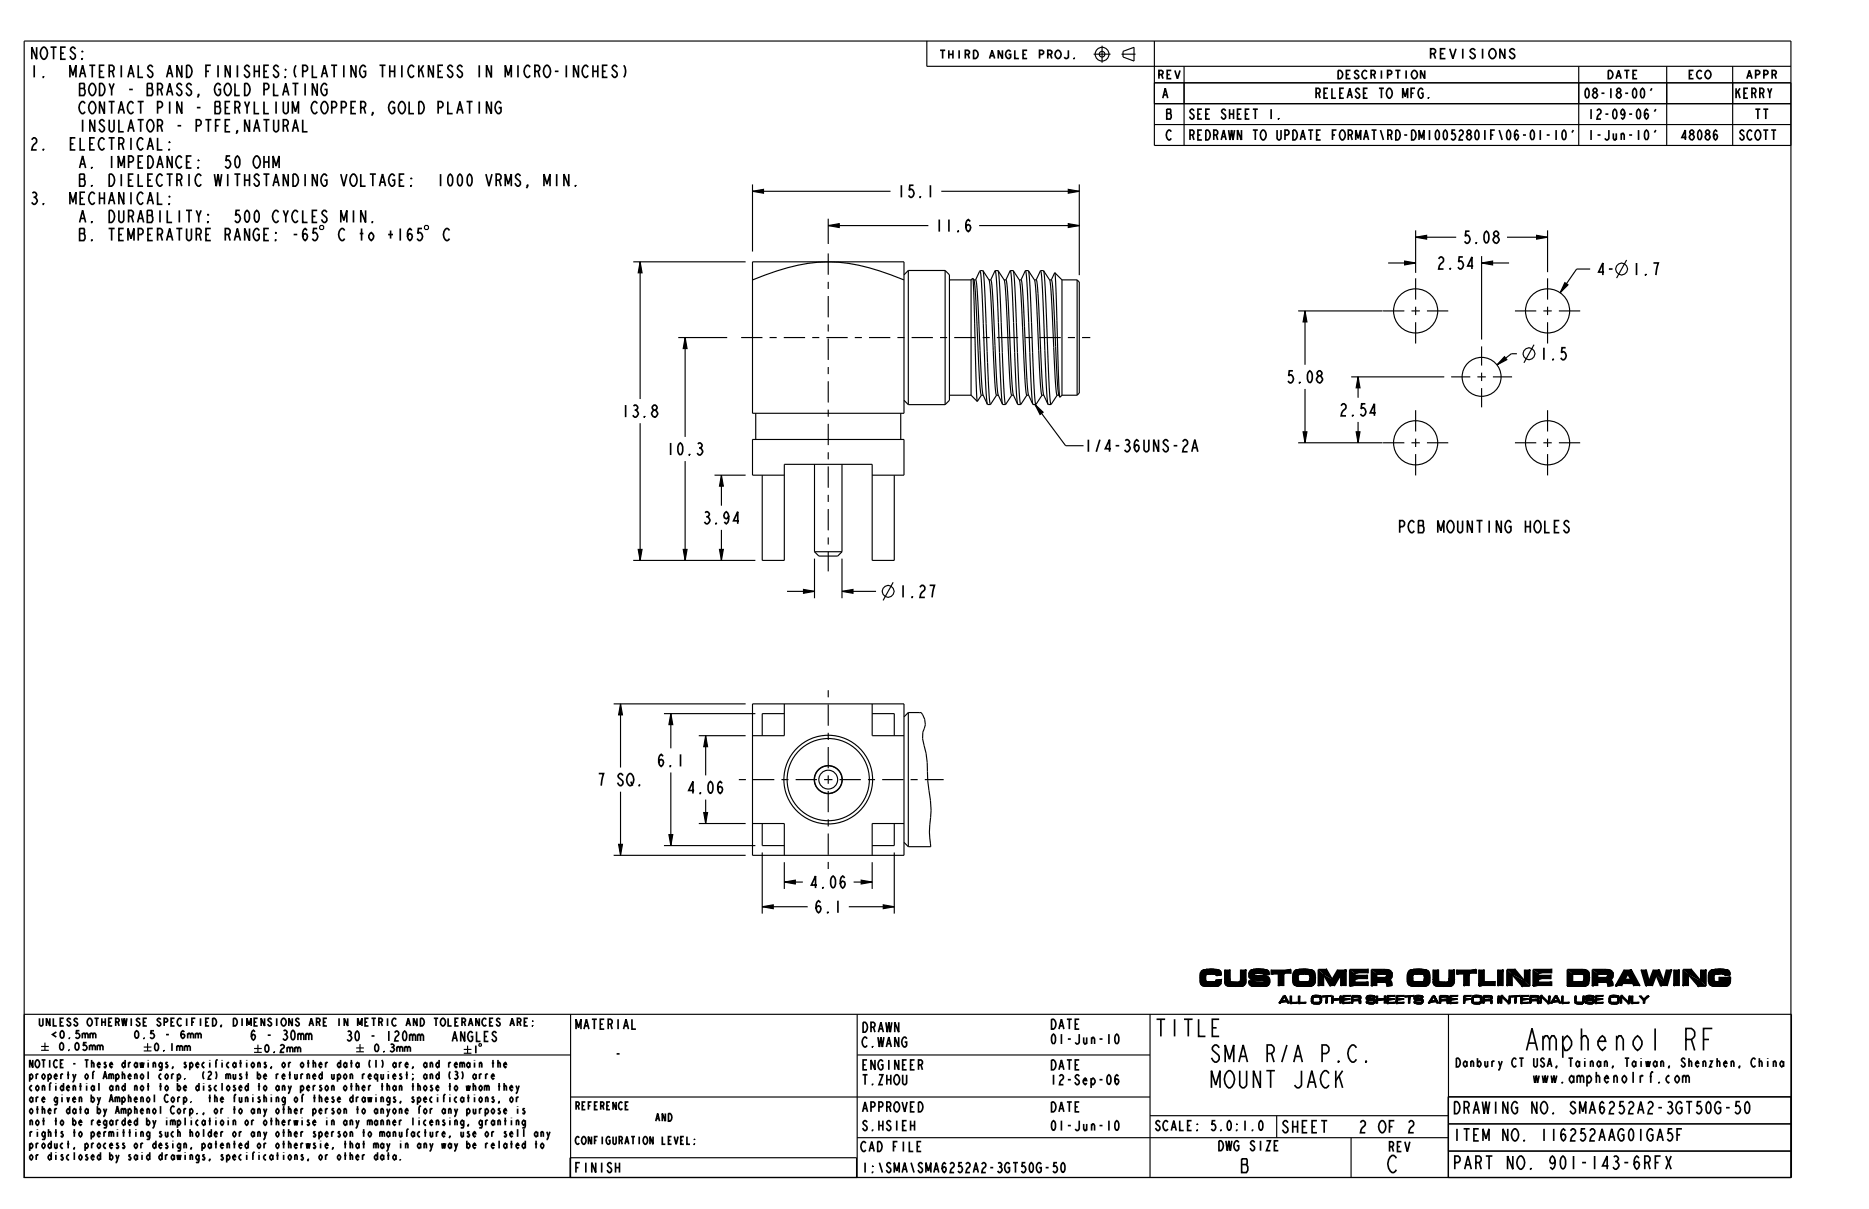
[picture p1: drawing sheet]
<svg xmlns="http://www.w3.org/2000/svg" width="432mm" height="279mm" viewBox="0 0 432 279" stroke-linecap="round" stroke-linejoin="round" font-family="sans-serif">
<defs><g id="words">
<text font-size="6.6" fill="#fff" x="351.9" y="242.8">Amphenol RF</text>
<text font-size="6.5" fill="#fff" x="277" y="227.9">CUSTOMER OUTLINE DRAWING</text>
<g font-size="5.2" fill="#fff">
<text x="266.6" y="239.5">TITLE</text>
<text x="279" y="245.5">SMA R/A P.C.</text>
<text x="279" y="251.4">MOUNT JACK</text>
<text x="320.2" y="271">C</text>
</g>
<text font-size="4.1" fill="#fff" x="286.4" y="271">B</text>
<text font-size="4" fill="#fff" x="335.5" y="270.2">PART NO. 901-143-6RFX</text>
<g font-size="3.6" fill="#fff">
<text x="6.8" y="13.7">NOTES:</text>
<text x="6.8" y="17.9">1.</text>
<text x="15.5" y="17.9">MATERIALS AND FINISHES:(PLATING THICKNESS IN MICRO-INCHES)</text>
<text x="17.7" y="22.1">BODY - BRASS, GOLD PLATING</text>
<text x="17.7" y="26.3">CONTACT PIN - BERYLLIUM COPPER, GOLD PLATING</text>
<text x="6.8" y="34.6">2.</text>
<text x="15.5" y="34.6">ELECTRICAL:</text>
<text x="17.7" y="30.5">INSULATOR - PTFE,NATURAL</text>
<text x="17.7" y="38.8">A. IMPEDANCE:</text>
<text x="50.4" y="38.8">50 OHM</text>
<text x="6.8" y="47.2">3.</text>
<text x="15.5" y="47.2">MECHANICAL:</text>
<text x="17.7" y="43">B. DIELECTRIC WITHSTANDING VOLTAGE:</text>
<text x="98.3" y="43">1000 VRMS, MIN.</text>
<text x="207.1" y="45.6">15.1</text>
<text x="17.7" y="51.4">A. DURABILITY:</text>
<text x="52.6" y="51.4">500 CYCLES MIN.</text>
<text x="215.9" y="53.5">11.6</text>
<text x="17.7" y="55.6">B. TEMPERATURE RANGE: -65</text>
<text x="77.9" y="55.6">C to +165</text>
<text x="102.1" y="55.6">C</text>
<text x="337.8" y="56.2">5.08</text>
<text x="331.8" y="62.2">2.54</text>
<text x="368.8" y="63.6">4-</text>
<text x="377" y="63.6">1.7</text>
<text x="355.6" y="83.1">1.5</text>
<text x="297" y="88.5">5.08</text>
<text x="143.4" y="96.4">13.8</text>
<text x="309.3" y="96.1">2.54</text>
<text x="153.8" y="105.2">10.3</text>
<text x="250.3" y="104.4">1/4-36UNS-2A</text>
<text x="162.2" y="121.1">3.94</text>
<text x="322.8" y="123.1">PCB MOUNTING HOLES</text>
<text x="207.5" y="138.1">1.27</text>
<text x="151.6" y="177.1">6.1</text>
<text x="137.8" y="181.6">7 SQ.</text>
<text x="158.6" y="183.4">4.06</text>
<text x="186.9" y="205.2">4.06</text>
<text x="188" y="210.9">6.1</text>
<text x="335.5" y="257.4">DRAWING NO.</text>
<text x="362.3" y="257.4">SMA6252A2-3GT50G-50</text>
<text x="295.9" y="261.8">SHEET</text>
<text x="313.8" y="261.8">2 OF 2</text>
<text x="335.5" y="263.7">ITEM NO. 116252AAG01GA5F</text>
</g>
<text font-size="3.3" fill="#fff" x="353.9" y="250.3">www.amphenolrf.com</text>
<g font-size="3" fill="#fff">
<text x="329.9" y="13.5">REVISIONS</text>
<text x="268.3" y="22.7">A</text>
<text x="303.6" y="22.7">RELEASE TO MFG.</text>
<text x="365.8" y="22.7">08-18-00'</text>
<text x="400.6" y="22.7">KERRY</text>
<text x="269.2" y="27.5">B</text>
<text x="274.5" y="27.5">SEE SHEET 1.</text>
<text x="366.7" y="27.5">12-09-06'</text>
<text x="405.2" y="27.5">TT</text>
<text x="269.2" y="32.3">C</text>
<text x="274.5" y="32.3">REDRAWN TO UPDATE FORMAT \RD-DM10052801F\ 06-01-10'</text>
<text x="366.7" y="32.3">1-Jun-10'</text>
<text x="388.1" y="32.3">48086</text>
<text x="401.5" y="32.3">SCOTT</text>
<text x="295.5" y="231.9">ALL OTHER SHEETS ARE FOR INTERNAL USE ONLY</text>
<text x="132.7" y="237.8">MATERIAL</text>
<text x="198.9" y="238.5">DRAWN</text>
<text x="242.5" y="237.8">DATE</text>
<text x="57.6" y="240.4">6 - 30mm</text>
<text x="79.8" y="240.6">30 - 120mm</text>
<text x="104.2" y="240.7">ANGLES</text>
<text x="141.9" y="244.7">-</text>
<text x="198.9" y="242">C.WANG</text>
<text x="242.5" y="241.3">01-Jun-10</text>
<text x="198.9" y="247.2">ENGINEER</text>
<text x="198.9" y="250.7">T.ZHOU</text>
<text x="242.5" y="247.2">DATE</text>
<text x="242.5" y="250.7">12-Sep-06</text>
<text x="198.9" y="257">APPROVED</text>
<text x="242.5" y="257">DATE</text>
<text x="198.9" y="261.3">S.HSIEH</text>
<text x="242.5" y="261.3">01-Jun-10</text>
<text x="266.6" y="261.3">SCALE:</text>
<text x="279.4" y="261.3">5.0:1.0</text>
<text x="198.7" y="266.1">CAD FILE</text>
<text x="281.2" y="265.9">DWG SIZE</text>
<text x="320.6" y="266.1">REV</text>
<text x="132.6" y="271">FINISH</text>
<text x="198.9" y="271">I:\SMA\SMA6252A2-3GT50G-50</text>
</g>
<text font-size="2.6" fill="#fff" x="336.1" y="246.6">Danbury CT USA, Tainan, Taiwan, Shenzhen, China</text>
<g font-size="2.5" fill="#fff">
<text x="216.8" y="13.5">THIRD ANGLE PROJ.</text>
<text x="267.3" y="18.2">REV</text>
<text x="308.7" y="18.2">DESCRIPTION</text>
<text x="371.1" y="18.2">DATE</text>
<text x="389.8" y="18.2">ECO</text>
<text x="403.2" y="18.2">APPR</text>
</g>
<g font-size="2.3" fill="#fff">
<text x="8.7" y="237.1">UNLESS OTHERWISE SPECIFIED, DIMENSIONS ARE IN METRIC AND TOLERANCES ARE:</text>
<text x="11.7" y="240">&lt;0.5mm</text>
<text x="30.7" y="240">0.5 - 6mm</text>
<text x="13" y="242.7">0.05mm</text>
<text x="35.3" y="242.9">0.1mm</text>
<text x="60.8" y="243.2">0.2mm</text>
<text x="85.7" y="243.1">0.3mm</text>
<text x="109.2" y="243.4">1</text>
<text x="6.5" y="246.7">NOTICE - These drawings, specifications, or other data (1) are, and remain the</text>
<text x="6.5" y="249.4">property of Amphenol corp.</text>
<text x="45.3" y="249.4">(2) must be returned upon requiest; and (3) arre</text>
<text x="6.5" y="252.1">confidential and not to be disclosed to any person other than those to whom</text>
<text x="6.5" y="254.7">are given by Amphenol Corp.</text>
<text x="6.5" y="257.4">other data by Amphenol Corp., or to any other person to anyone for any purpose</text>
<text x="46.7" y="254.7">the funishing of these drawings, specifications,</text>
<text x="114.6" y="252.1">they</text>
<text x="117.4" y="254.7">or</text>
<text x="118.9" y="257.4">is</text>
<text x="132.7" y="256.4">REFERENCE</text>
<text x="6.5" y="260.1">not to be regarded by implicatioin or otherwise in any manner licensing,</text>
<text x="6.5" y="262.7">rights to permitting such holder or any other sperson to manufacture, use or</text>
<text x="110.3" y="260.1">granting</text>
<text x="116" y="262.7">sell any</text>
<text x="151" y="259.1">AND</text>
<text x="6.5" y="265.4">product, process or design, patented or otherwsie, that may in any way be</text>
<text x="6.5" y="268.1">or disclosed by said drawings, specifications, or other data.</text>
<text x="111.8" y="265.4">related to</text>
<text x="132.7" y="264.4">CONFIGURATION LEVEL:</text>
</g>
</g></defs>
<g fill="none" stroke="#000" stroke-width=".38">
<path d="M7.9 15.1v2.8M8.5 10.9v2.8l-1.2-2.8v2.8M9.7 11.1l.3-.2a1.55 1.55 0 0 1 1 1.3 1.55 1.55 0 0 1-.7 1.5 1.53 1.53 0 0 1-.6-2.6zM10 17.6l.1 .3h-.1zM11.7 10.9h1.4M12.4 10.9v2.8M14.1 12.3h.7M15.2 10.9h-1.1v2.8h1.1M16.1 17.9v-2.8l.7 2.3 .7-2.3v2.8M17.4 11.4l-.4-.5a.64 .64 0 0 0-.7 .7l.4 .5a.88 .88 0 0 1 .7 .7 .88 .88 0 0 1-.4 .9 .92 .92 0 0 1-.9-.7M18.4 17.9l.7-2.8 .7 2.8M18.4 19.3h1l.1 .2-.1 .9 .2 .5v.7l-.2 .5h-1z"/>
<path d="M18.7 16.9h.8M18.9 13.5l.2 .2h-.2zM18.9 11.8h.2v.3zM20.6 15.1h1.4M20.9 19.5l.3-.2a1.55 1.55 0 0 1 1 1.3 1.55 1.55 0 0 1-.7 1.5 1.53 1.53 0 0 1-.6-2.6zM21.3 15.1v2.8M23 19.3a.96 .96 0 0 1 1.1 .7 1.74 1.74 0 0 1-.5 2.1h-.6zM23 16.5h.7M24.1 15.1h-1.1v2.8h1.1M25.2 16.5h.7l.4-.5v-.4l-.4-.5h-.7v2.8M25.2 19.3l.6 1.4v1.4M25.9 16.5l.4 1.4"/>
<path d="M26.3 19.3l-.5 1.4M28 15.1v2.8M29.6 17.9l.7-2.8 .7 2.8M29.8 16.9h.9M31.9 15.1v2.8h1.2M34 19.3h1l.1 .2-.1 .9 .3 .5v.7l-.3 .5h-1zM35.3 15.6l-.4-.5a.64 .64 0 0 0-.7 .7l.4 .5a.88 .88 0 0 1 .7 .7 .88 .88 0 0 1-.4 .9 .92 .92 0 0 1-.9-.7M38.5 17.9l.7-2.8 .7 2.8M38.8 16.9h.8M42 15.1v2.8l-1.1-2.8v2.8M42 19.7l-.4-.4a.64 .64 0 0 0-.7 .7l.4 .4a.88 .88 0 0 1 .7 .8 .88 .88 0 0 1-.4 .9 .92 .92 0 0 1-.9-.7M43.1 15.1a.96 .96 0 0 1 1.1 .7 1.74 1.74 0 0 1-.5 2.1h-.6z"/>
<path d="M44.2 19.7l-.4-.4a.64 .64 0 0 0-.7 .7l.4 .4a.88 .88 0 0 1 .7 .8 .88 .88 0 0 1-.4 .9 .92 .92 0 0 1-.8-.7M47.6 16.5h.7M48.7 15.1h-1.1v2.8M50.4 15.1v2.8M50.9 19.7l-.4-.4a1.55 1.55 0 0 0-1 1.3 1.55 1.55 0 0 0 .7 1.5h.3l.4-.5v-.9h-.5M52.2 19.5l.3-.2a1.55 1.55 0 0 1 1 1.3 1.55 1.55 0 0 1-.7 1.5 1.53 1.53 0 0 1-.6-2.6zM53.2 15.1v2.8l-1.1-2.8v2.8M54.3 19.3v2.8h1.1M54.8 15.1v2.8M56.5 19.3a.96 .96 0 0 1 1.1 .7 1.74 1.74 0 0 1-.5 2.1h-.6zM57.6 15.6l-.4-.5a.64 .64 0 0 0-.7 .7l.4 .5a.88 .88 0 0 1 .7 .7 .88 .88 0 0 1-.4 .9 .92 .92 0 0 1-.8-.7M58.8 16.5h1.1"/>
<path d="M58.8 15.1v2.8M59.9 15.1v2.8M61 16.5h.7M62.1 15.1h-1.1v2.8h1.1M63.2 19.3v2.8h1.1M64.3 15.6l-.4-.5a.64 .64 0 0 0-.7 .7l.4 .5a.88 .88 0 0 1 .7 .7 .88 .88 0 0 1-.4 .9 .92 .92 0 0 1-.8-.7M65.9 17.6l.1 .3h-.1zM65.9 16h.1v.3zM67.6 19.3h1.4M68.3 19.3v2.8M68.4 15.1a2.48 2.48 0 0 0 0 2.8M69.9 16.5h.7l.5-.5v-.4l-.5-.5h-.7v2.8"/>
<path d="M70.5 19.3v2.8M72.2 15.1v2.8h1.1M73.3 19.3v2.8l-1.1-2.8v2.8M74.3 17.9l.7-2.8 .7 2.8M74.5 16.9h.9M75.5 19.7l-.4-.4a1.55 1.55 0 0 0-1 1.3 1.55 1.55 0 0 0 .7 1.5h.3l.4-.5v-.9h-.5M76.5 15.1h1.4M77.2 15.1v2.8M79.4 15.1v2.8M82.2 15.1v2.8l-1.1-2.8v2.8M84.5 15.6l-.5-.5a1.55 1.55 0 0 0-1 1.3 1.55 1.55 0 0 0 .8 1.5h.2l.5-.5v-.9h-.6M87.7 15.1h1.4"/>
<path d="M88.4 15.1v2.8M90.1 15.1v2.8M90.1 16.5h1.1M91.2 15.1v2.8M92.8 15.1v2.8M95.6 15.6l-.4-.5a1.55 1.55 0 0 0-1 1.3 1.55 1.55 0 0 0 .7 1.5h.3l.4-.5M96.8 15.1v2.8M97.3 16l.6 1.9M97.9 15.1l-1.1 1.6M100.1 15.1v2.8l-1.1-2.8v2.8M101.2 16.5h.7M102.3 15.1h-1.1v2.8h1.1"/>
<path d="M104.6 15.6l-.4-.5a.64 .64 0 0 0-.7 .7l.4 .5a.88 .88 0 0 1 .7 .7 .88 .88 0 0 1-.4 .9 .92 .92 0 0 1-.9-.7M106.8 15.6l-.4-.5a.64 .64 0 0 0-.7 .7l.4 .5a.88 .88 0 0 1 .7 .7 .88 .88 0 0 1-.4 .9 .92 .92 0 0 1-.8-.7M110.7 15.1v2.8M113.5 15.1v2.8l-1.1-2.8v2.8M116.7 17.9v-2.8l.7 2.3 .7-2.3v2.8M119.7 15.1v2.8M122.5 15.6l-.5-.5a1.55 1.55 0 0 0-1 1.3 1.55 1.55 0 0 0 .8 1.5h.2l.5-.5M123.6 16.5h.7l.4-.5v-.4l-.4-.5h-.7v2.8M124.3 16.5l.4 1.4M126 15.3l.2-.2a1.55 1.55 0 0 1 1.1 1.3 1.55 1.55 0 0 1-.8 1.5 1.53 1.53 0 0 1-.5-2.6zM128.2 16.5h.8M130.8 15.1v2.8"/>
<path d="M133.6 15.1v2.8l-1.1-2.8v2.8M135.9 15.6l-.4-.5a1.55 1.55 0 0 0-1.1 1.3 1.55 1.55 0 0 0 .8 1.5h.3l.4-.5M137 16.5h1.1M137 15.1v2.8M138.1 15.1v2.8M139.2 16.5h.7M140.3 15.1h-1.1v2.8h1.1M142.6 15.6l-.4-.5a.64 .64 0 0 0-.7 .7l.4 .5a.88 .88 0 0 1 .7 .7 .88 .88 0 0 1-.4 .9 .92 .92 0 0 1-.9-.7M144.1 15.1a2.48 2.48 0 0 1 0 2.8M217.2 11.6h1.2M217.8 11.6v1.9M219.2 11.6v1.9"/>
<path d="M219.2 12.6h1M220.2 11.6v1.9M221.6 11.6v1.9M223 12.6l.9-.2 .1-.1-.1-.5-.9-.2v1.9M223.6 12.6l.4 .9M224.9 11.6a.96 .96 0 0 1 1.1 1 .96 .96 0 0 1-1.1 .9zM228.6 13.5l.6-1.9 .6 1.9M228.9 12.9h.7M231.6 11.6v1.9l-1-1.9v1.9M233.5 11.9l-.4-.3a.96 .96 0 0 0-.8 1 .96 .96 0 0 0 .8 .9l.4-.3v-.6h-.5M234.4 11.6v1.9h1M236.4 12.6h.5"/>
<path d="M237.3 11.6h-.9v1.9h.9M240.2 12.6l.8-.2 .1-.1-.1-.5-.8-.2v1.9M242.1 12.6l.8-.2 .1-.1-.1-.5-.8-.2v1.9M242.7 12.6l.3 .9M244.1 11.8l.2-.2a.96 .96 0 0 1 .9 1 .96 .96 0 0 1-.9 .9l-.2-.1a1.06 1.06 0 0 1 0-1.6zM246.8 11.6v1.6l-.3 .3-.6-.3M248.1 13.4l.2 .1zM267.7 17.2l.9-.1 .1-.2-.1-.5-.9-.1v1.9M268.3 17.2l.4 1M269.7 17.2h.5M270.6 16.3h-.9v1.9h.9M271.4 16.3l.6 1.9 .6-1.9"/>
<path d="M309.1 16.3a.96 .96 0 0 1 1.1 .9 .96 .96 0 0 1-1.1 1zM311.1 17.2h.6M312 16.3h-.9v1.9h.9M313.9 16.6l-.3-.3a.49 .49 0 0 0-.6 .5l.3 .3a.58 .58 0 0 1 .6 .4 .58 .58 0 0 1-.3 .7l-.5-.2-.3-.3M315.8 16.6l-.3-.3a.96 .96 0 0 0-.9 .9 .96 .96 0 0 0 .9 1l.3-.3M316.8 17.2l.8-.1 .1-.2-.1-.5-.8-.1v1.9M317.4 17.2l.3 1M319.2 16.3v1.9M320.6 17.2l.8-.1 .1-.2-.1-.5-.8-.1v1.9M322.4 16.3h1.2M323 16.3v1.9M324.9 16.3v1.9"/>
<path d="M326.4 16.4l.3-.1a.96 .96 0 0 1 .8 .9 .96 .96 0 0 1-.8 1l-.3-.2a1.06 1.06 0 0 1 0-1.6zM329.2 16.3v1.9l-1-1.9v1.9M330.5 12.4h.7l.3-.2 .2-.2-.2-.5-.3-.2h-.7v2.2M331.2 12.4l.5 1.1M332.8 12.4h.7M333.9 11.3h-1.1v2.2h1.1M334.9 11.3l.8 2.2 .7-2.2M337.9 11.3v2.2M340.8 11.6l-.4-.3a.59 .59 0 0 0-.7 .5l.4 .4a.77 .77 0 0 1 .6 1.2l-.6 .1-.6-.5M342.5 11.3v2.2M344.4 11.5l.3-.2a1.15 1.15 0 0 1 1 1.1 1.15 1.15 0 0 1-1 1.1l-.3-.1a1.27 1.27 0 0 1 0-1.9zM347.7 11.3v2.2l-1.2-2.2v2.2"/>
<path d="M349.9 11.6l-.4-.3a.59 .59 0 0 0-.7 .5l.4 .4a.77 .77 0 0 1 .6 1.2l-.6 .1-.5-.5M371.6 16.3a.96 .96 0 0 1 1 .9 .96 .96 0 0 1-1 1zM373.4 18.2l.6-1.9 .5 1.9M373.6 17.5h.7M375.3 16.3h1.2M375.9 16.3v1.9M377.3 17.2h.6M378.2 16.3h-.9v1.9h.9M390.3 17.2h.6M391.3 16.3h-1v1.9h1M393.2 16.6l-.4-.3a.96 .96 0 0 0-.8 .9 .96 .96 0 0 0 .8 1l.4-.3M394.2 16.4l.3-.1a.96 .96 0 0 1 .8 .9 .96 .96 0 0 1-.8 1l-.3-.2a1.06 1.06 0 0 1 0-1.6z"/>
<path d="M403.6 18.2l.6-1.9 .6 1.9M403.8 17.5h.7M405.6 17.2l.8-.1 .2-.2-.2-.5-.8-.1v1.9M407.5 17.2l.8-.1 .2-.2-.2-.5-.8-.1v1.9M409.4 17.2l.8-.1 .2-.2-.2-.5-.8-.1v1.9M410 17.2l.4 1M7.3 32.3l.5-.4h.2l.5 .4a1.08 1.08 0 0 1-.7 1.2l-.5 1.1h1.2M10 34.4l.1 .2h-.1zM16.3 33.2h.7M17.4 31.9h-1.1v2.7h1.1M18.4 38.8l.7-2.8 .7 2.8M18.4 20.4h1"/>
<path d="M18.5 31.9v2.7h1.1M18.7 37.9h.8M19.1 27.7v2.8M19.6 23.9l-.4-.4a1.55 1.55 0 0 0-1 1.3 1.55 1.55 0 0 0 .7 1.5h.3l.4-.5M20.8 33.2h.7M20.9 23.7l.3-.2a1.55 1.55 0 0 1 1 1.3 1.55 1.55 0 0 1-.7 1.5 1.53 1.53 0 0 1-.6-2.6zM21.2 38.6l.1 .2h-.1zM21.9 27.7v2.8l-1.1-2.8v2.8M21.9 31.9h-1.1v2.7h1.1M24.1 23.5v2.8l-1.1-2.8v2.8M24.1 28.1l-.4-.4a.64 .64 0 0 0-.7 .7l.4 .4a.88 .88 0 0 1 .7 .7 .88 .88 0 0 1-.4 1 .92 .92 0 0 1-.8-.7M24.1 32.3l-.4-.4a1.55 1.55 0 0 0-1 1.3 1.55 1.55 0 0 0 .7 1.4h.3l.4-.4"/>
<path d="M25.1 23.5h1.4M25.1 31.9h1.4M25.2 27.7v2.3l.4 .5h.3l.4-.5v-2.3M25.8 23.5v2.8M25.8 31.9v2.7M25.8 36v2.8M27.3 26.3l.7-2.8 .7 2.8M27.3 38.8v-2.8l.7 2.4 .7-2.4v2.8M27.5 27.7v2.8h1.1M27.5 33.2h.7l.4-.4v-.5l-.4-.4h-.7v2.7M27.6 25.3h.8M28.2 33.2l.4 1.4"/>
<path d="M29.6 30.5l.7-2.8 .7 2.8M29.7 37.4h.7l.4-.4v-.5l-.4-.5h-.7v2.8M29.8 20.7h.9M29.8 29.5h.9M30.3 31.9v2.7M30.8 23.9l-.4-.4a1.55 1.55 0 0 0-1 1.3 1.55 1.55 0 0 0 .7 1.5h.3l.4-.5M31.8 23.5h1.4M31.8 27.7h1.4M31.9 37.4h.7M32.5 23.5v2.8M32.5 27.7v2.8M33.1 32.3l-.5-.4a1.55 1.55 0 0 0-1 1.3 1.55 1.55 0 0 0 .8 1.4h.2l.5-.4"/>
<path d="M33.1 36h-1.2v2.8h1.2M34 34.6l.7-2.7 .7 2.7M34 20.4h1M34.2 36a.96 .96 0 0 1 1.1 .7 1.74 1.74 0 0 1-.6 2.1h-.5zM34.3 27.9l.3-.2a1.55 1.55 0 0 1 1 1.3 1.55 1.55 0 0 1-.7 1.5 1.53 1.53 0 0 1-.6-2.6zM34.3 33.7h.8M36.3 38.8l.7-2.8 .7 2.8M36.4 20.7h.7l.4-.5v-.5l-.4-.4h-.7v2.8M36.4 24.9h.7l.4-.5v-.5l-.4-.4h-.7v2.8M36.4 29.1h.7l.4-.5v-.5l-.4-.4h-.7v2.8M36.4 31.9v2.7h1.1M36.5 37.9h.9"/>
<path d="M37.1 20.7l.4 1.4M37.1 29.1l.4 1.4M38.5 22.1l.7-2.8 .7 2.8M38.8 21.1h.8M39.1 34.4l.1 .2h-.1zM39.1 32.8h.1v.2zM39.2 23.5v2.8M39.8 36v2.8l-1.2-2.8v2.8M41 29.1h.9M42 23.5v2.8l-1.1-2.8v2.8M42 36.5l-.4-.5a1.55 1.55 0 0 0-1.1 1.3 1.55 1.55 0 0 0 .8 1.5h.3l.4-.4M43.1 37.4h.7"/>
<path d="M44.2 36h-1.1v2.8h1.1M45.3 29.1h.7l.5-.5v-.5l-.5-.4h-.7v2.8M45.5 24.9h.8M45.8 38.6l.1 .2h-.1zM45.8 37h.1v.2zM45.9 22.1l-.1-.3h.1v.3l-.3 .4M47.4 27.7h1.4M48.1 27.7v2.8M49.7 23.5h1l.1 .2-.1 .9 .2 .5v.7l-.2 .5h-1zM49.7 24.6h1M49.8 29.1h.7M50.9 27.7h-1.1v2.8"/>
<path d="M52.1 24.9h.7M52.1 29.1h.7M53.2 23.5h-1.1v2.8h1.1M53.2 27.7h-1.1v2.8h1.1M53.2 36h-.9l-.1 1.2 .3-.2a.94 .94 0 0 1 .8 .9 .94 .94 0 0 1-.8 .9l-.4-.4M54.3 24.9h.7l.4-.5v-.5l-.4-.4h-.7v2.8M54.6 36.3l.2-.3a1.89 1.89 0 0 1 0 2.8 1.98 1.98 0 0 1-.2-2.5zM54.8 30.5l-.1-.3h.1v.3l-.2 .4M55 24.9l.4 1.4M56.5 23.5l.6 1.4v1.4M57.6 27.7v2.8l-1.1-2.8v2.8M57.6 23.5l-.5 1.4"/>
<path d="M58.6 30.5l.7-2.8 .7 2.8M58.8 23.5v2.8h1.1M58.9 36.3l.3-.3a1.55 1.55 0 0 1 1 1.3 1.55 1.55 0 0 1-.7 1.5 1.53 1.53 0 0 1-.6-2.5zM58.9 29.5h.8M60.9 27.7h1.4M61 20.7h.7l.4-.5v-.5l-.4-.4h-.7v2.8M61 23.5v2.8h1.1M61 36v2.8M61 37.4h1.1M61.6 27.7v2.8M62.1 36v2.8M63.1 38.8v-2.8l.7 2.4 .7-2.4v2.8"/>
<path d="M63.2 27.7v2.3l.4 .5h.3l.4-.5v-2.3M63.8 23.5v2.8M65.3 22.1l.7-2.8 .7 2.8M65.5 23.5v2.3l.4 .5h.3l.4-.5v-2.3M65.5 29.1h.7l.4-.5v-.5l-.4-.4h-.7v2.8M65.6 21.1h.8M66.2 29.1l.4 1.4M67.6 26.3v-2.8l.7 2.3 .7-2.3v2.8M67.6 30.5l.7-2.8 .7 2.8M67.8 29.5h.9M69.9 27.7v2.8h1.2M73.3 23.9l-.4-.4a1.55 1.55 0 0 0-1.1 1.3 1.55 1.55 0 0 0 .8 1.5h.3l.4-.5"/>
<path d="M74.5 23.7l.3-.2a1.55 1.55 0 0 1 1.1 1.3 1.55 1.55 0 0 1-.8 1.5 1.53 1.53 0 0 1-.6-2.6zM76.6 24.9h.7l.5-.5v-.5l-.5-.4h-.7v2.8M78.9 24.9h.7l.4-.5v-.5l-.4-.4h-.7v2.8M81.1 24.9h.7M82.2 23.5h-1.1v2.8h1.1M83.3 24.9h.7l.5-.5v-.5l-.5-.4h-.7v2.8M84 24.9l.5 1.4M86.1 26.3l-.1-.3h.1v.3l-.2 .4M91.2 23.9l-.5-.4a1.55 1.55 0 0 0-1 1.3 1.55 1.55 0 0 0 .8 1.5h.2l.5-.5v-.9h-.6M92.4 23.7l.3-.2a1.55 1.55 0 0 1 1 1.3 1.55 1.55 0 0 1-.7 1.5 1.53 1.53 0 0 1-.6-2.6zM94.5 23.5v2.8h1.1M96.8 23.5a.96 .96 0 0 1 1.1 .7 1.74 1.74 0 0 1-.6 2.1h-.5z"/>
<path d="M101.2 24.9h.7l.4-.5v-.5l-.4-.4h-.7v2.8M103.5 23.5v2.8h1.1M105.6 26.3l.7-2.8 .7 2.8M105.8 25.3h.9M107.8 23.5h1.4M108.5 23.5v2.8M110.7 23.5v2.8M113.5 23.5v2.8l-1.1-2.8v2.8M115.8 23.9l-.5-.4a1.55 1.55 0 0 0-1 1.3 1.55 1.55 0 0 0 .8 1.5h.2l.5-.5v-.9h-.6M268.6 22.7l.6-2.3 .6 2.3M268.9 21.9h.7M269.6 25.2h.8l.1 .2-.1 .8 .2 .4v.5l-.2 .4h-.8z"/>
<path d="M269.6 26.2h.8M270.6 30.4l-.4-.3a1.22 1.22 0 0 0-.8 1.1 1.22 1.22 0 0 0 .8 1.1l.4-.3M274.9 31.2h.6l.3-.4v-.4l-.3-.3h-.6v2.2M275.5 31.2l.3 1.1M275.8 25.6l-.3-.4a.52 .52 0 0 0-.6 .6l.4 .4a.67 .67 0 0 1 .6 .7 .67 .67 0 0 1-.6 .6l-.5-.6M276.8 26.4h.5M276.8 31.2h.5M277.7 25.2h-.9v2.3h.9M277.7 30.1h-.9v2.2h.9M278.6 30.1a1.14 1.14 0 0 1 1 .7 1.14 1.14 0 0 1-.2 1.2l-.4 .3h-.4zM278.6 26.4h.6M279.5 25.2h-.9v2.3h.9"/>
<path d="M280.4 31.2h.6l.3-.4v-.4l-.3-.3h-.6v2.2M281 31.2l.3 1.1M282.1 32.3l.6-2.2 .6 2.2M282.4 31.6h.6M283.2 25.6l-.4-.4a.52 .52 0 0 0-.6 .6l.4 .4a.67 .67 0 0 1 .6 .7 .67 .67 0 0 1-.6 .6l-.5-.6M283.8 30.1l.4 2.2 .3-2.2 .4 2.2 .3-2.2M284.1 26.4h.9M284.1 25.2v2.3M285 25.2v2.3M285.9 26.4h.6M286.8 25.2h-.9v2.3h.9M286.8 30.1v2.2l-.9-2.2v2.2"/>
<path d="M287.7 26.4h.6M288.6 25.2h-.9v2.3h.9M289.4 25.2h1.2M289.4 30.1h1.2M290 25.2v2.3M290 30.1v2.2M291.5 30.2l.2-.1a1.22 1.22 0 0 1 .8 1.1 1.22 1.22 0 0 1-.8 1.1l-.2-.1a1.49 1.49 0 0 1 0-2zM293.7 25.2v2.3M295 30.1v1.9l.4 .3h.2l.4-.3v-1.9M295.4 27.3l.1 .2zM296.9 31.2h.5l.4-.4v-.4l-.4-.3h-.5v2.2M298.7 30.1a1.14 1.14 0 0 1 1 .7 1.14 1.14 0 0 1-.2 1.2l-.3 .3h-.5z"/>
<path d="M300.4 32.3l.6-2.2 .6 2.2M300.6 31.6h.7M302.2 30.1h1.2M302.8 30.1v2.2M304.1 21.5h.5l.4-.3v-.4l-.4-.4h-.5v2.3M304.2 31.2h.6M304.6 21.5l.4 1.2M305.1 30.1h-.9v2.2h.9M305.9 21.5h.6M306.8 20.4h-.9v2.3h.9M307.7 20.4v2.3h.9M307.8 31.2h.6"/>
<path d="M308.8 30.1h-1v2.2M309.5 21.5h.6M309.8 30.2l.2-.1a1.22 1.22 0 0 1 .8 1.1 1.22 1.22 0 0 1-.8 1.1l-.2-.1a1.49 1.49 0 0 1 0-2zM310.5 20.4h-1v2.3h1M311.3 22.7l.5-2.3 .6 2.3M311.5 21.9h.7M311.5 31.2h.6l.3-.4v-.4l-.3-.3h-.6v2.2M312.1 31.2l.3 1.1M313.2 32.3v-2.2l.6 1.9 .6-1.9v2.2M314.1 20.8l-.3-.4a.52 .52 0 0 0-.6 .6l.4 .4a.67 .67 0 0 1 .5 .6 .67 .67 0 0 1-.5 .7l-.5-.6M315 21.5h.6M315 32.3l.6-2.2 .6 2.2"/>
<path d="M315.3 31.6h.7M316 20.4h-1v2.3h1M316.9 30.1h1.1M317.4 30.1v2.2M318.6 20.4h1.1M318.9 30.1l.7 2.2M319.2 20.4v2.3M320.6 20.6l.3-.2a1.22 1.22 0 0 1 .8 1.1 1.22 1.22 0 0 1-.8 1.2l-.3-.2a1.49 1.49 0 0 1 0-1.9zM320.6 31.2h.6l.4-.4v-.4l-.4-.3h-.6v2.2M321.2 31.2l.4 1.1M322.5 30.1a1.14 1.14 0 0 1 1 .7 1.14 1.14 0 0 1-.2 1.2l-.4 .3h-.4zM324.1 22.7v-2.3l.5 1.9 .6-1.9v2.3"/>
<path d="M324.4 31.2h.7M326 21.5h.6M326.1 30.1a1.14 1.14 0 0 1 1 .7 1.14 1.14 0 0 1-.2 1.2l-.3 .3h-.5zM326.9 20.4h-.9v2.3M327.9 32.3v-2.2l.5 1.9 .6-1.9v2.2M328.8 20.8l-.4-.4a1.22 1.22 0 0 0-.8 1.1 1.22 1.22 0 0 0 .8 1.2l.4-.4v-.8h-.5M330 22.5l.1 .2zM330.3 30.1v2.2M331.9 30.2l.2-.1a1.55 1.55 0 0 1 0 2.2 1.62 1.62 0 0 1-.2-2.1zM333.7 30.2l.2-.1a1.55 1.55 0 0 1 0 2.2 1.62 1.62 0 0 1-.2-2.1zM336.2 30.1h-.7l-.1 .9 .2-.2a.77 .77 0 0 1 .7 .8 .77 .77 0 0 1-.7 .7l-.3-.3M337.1 30.4l.4-.3h.2l.3 .3a.88 .88 0 0 1-.5 1l-.4 .9h.9"/>
<path d="M339.1 31.2l.2-.2a.67 .67 0 0 1 .7 .7 .67 .67 0 0 1-.7 .6l-.5-.5zM339.3 31l-.4-.4a.52 .52 0 0 1 .6-.5l.4 .3-.4 .6M341 30.2l.2-.1a1.55 1.55 0 0 1 0 2.2 1.62 1.62 0 0 1-.2-2.1zM343.1 30.1v2.2M344.4 31.2h.6M345.3 30.1h-.9v2.2M346.4 30.1l.7 2.2M348.3 30.2l.2-.1a1.55 1.55 0 0 1 0 2.2 1.62 1.62 0 0 1-.2-2.1zM350.7 30.4l-.3-.3a1.55 1.55 0 0 0 0 2.2 .76 .76 0 0 0 0-1.3l-.4 .2-.1 .4M351.9 31.2h.6M353.8 30.2l.2-.1a1.55 1.55 0 0 1 0 2.2 1.62 1.62 0 0 1-.2-2.1zM355.9 30.1v2.2"/>
<path d="M357.3 31.2h.7M359.5 30.1v2.2M361.1 30.2l.2-.1a1.55 1.55 0 0 1 0 2.2 1.62 1.62 0 0 1-.2-2.1zM363.5 30.1l-.3 .5M366.4 20.6l.3-.2a1.55 1.55 0 0 1 0 2.3 1.62 1.62 0 0 1-.3-2.1zM367.6 25.2v2.3M367.6 30.1v2.2M368.2 21.5l.2-.1a.67 .67 0 0 1 .7 .6 .67 .67 0 0 1-.7 .7l-.5-.6zM368.4 21.4l-.4-.4a.52 .52 0 0 1 .6-.6l.4 .4-.4 .6M369 25.6l.3-.4h.2l.4 .4a.88 .88 0 0 1-.6 1l-.3 .9h.9M369.1 31.2h.7M370 21.5h.7"/>
<path d="M370.9 26.4h.7M371.7 30.1v1.9l-.3 .3h-.3l-.3-.3M372.2 20.4v2.3M372.7 30.8v1.2l.3 .3h.2l.2-.3M372.8 25.4l.3-.2a1.55 1.55 0 0 1 0 2.3 1.62 1.62 0 0 1-.3-2.1zM373.4 30.8v1.5M373.6 21.5l.3-.1a.67 .67 0 0 1 .7 .6 .67 .67 0 0 1-.7 .7l-.5-.6zM373.9 21.4l-.4-.4a.52 .52 0 0 1 .6-.6l.3 .4-.3 .6M374.6 31.2l.2-.4h.2l.2 .4v1.1M374.6 30.8v1.5M375.4 26l-.2 .4-.3 .2-.3-.2a.89 .89 0 0 1 .3-1.2 1.55 1.55 0 0 1 0 2.3l-.3-.4M375.5 21.5h.7"/>
<path d="M376.4 26.4h.7M376.4 31.2h.7M377.4 20.6l.2-.2a1.55 1.55 0 0 1 0 2.3 1.62 1.62 0 0 1-.2-2.1zM378.3 25.4l.3-.2a1.55 1.55 0 0 1 0 2.3 1.62 1.62 0 0 1-.3-2.1zM378.6 30.1v2.2M379.2 20.6l.3-.2a1.55 1.55 0 0 1 0 2.3 1.62 1.62 0 0 1-.3-2.1zM380.2 30.2l.2-.1a1.55 1.55 0 0 1 0 2.2 1.62 1.62 0 0 1-.2-2.1zM380.7 25.6l-.3-.4a1.55 1.55 0 0 0 0 2.3 .76 .76 0 0 0 0-1.3l-.4 .2-.1 .4M381.6 20.4l-.3 .6M382.6 25.2l-.4 .6M382.6 30.1l-.4 .5M389.6 31.8h-1l.8-1.7v2.2"/>
<path d="M390.5 31.2l.2-.2a.67 .67 0 0 1 .7 .7 .67 .67 0 0 1-.7 .6l-.4-.5zM390.7 31l-.3-.4a.52 .52 0 0 1 .6-.5l.3 .3-.3 .6M392.5 30.2l.2-.1a1.55 1.55 0 0 1 0 2.2 1.62 1.62 0 0 1-.2-2.1zM394.2 31.2l.2-.2a.67 .67 0 0 1 .7 .7 .67 .67 0 0 1-.7 .6l-.5-.5zM394.4 31l-.3-.4a.52 .52 0 0 1 .5-.5l.4 .3-.4 .6M396.7 30.4l-.4-.3a1.55 1.55 0 0 0 0 2.2 .76 .76 0 0 0 0-1.3l-.3 .2-.1 .4M401.1 20.4v2.3M401.5 21.2l.5 1.5M402 20.4l-.9 1.3M402.9 30.4l-.3-.3a.52 .52 0 0 0-.6 .5l.3 .4a.67 .67 0 0 1 .6 .7 .67 .67 0 0 1-.6 .6l-.4-.5M402.9 21.5h.6M403.8 20.4h-.9v2.3h.9"/>
<path d="M404.7 21.5h.6l.4-.3v-.4l-.4-.4h-.6v2.3M404.7 30.4l-.3-.3a1.22 1.22 0 0 0-.8 1.1 1.22 1.22 0 0 0 .8 1.1l.3-.3M405.3 21.5l.4 1.2M405.5 25.2h1.2M405.8 30.2l.2-.1a1.22 1.22 0 0 1 .8 1.1 1.22 1.22 0 0 1-.8 1.1l-.2-.1a1.49 1.49 0 0 1 0-2zM406.1 25.2v2.3M406.6 21.5h.5l.4-.3v-.4l-.4-.4h-.5v2.3M407.1 21.5l.4 1.2M407.4 25.2h1.1M407.4 30.1h1.1M407.9 25.2v2.3M407.9 30.1v2.2"/>
<path d="M408.4 20.4l.5 1.1v1.2M409.2 30.1h1.1M409.3 20.4l-.4 1.1M409.8 30.1v2.2M7.5 44.7l.3-.3a.64 .64 0 0 1 .7 .7l-.5 .5a.84 .84 0 0 1 .6 .9 .84 .84 0 0 1-.8 .7l-.5-.4M7.8 45.6h.2M10 47l.1 .2h-.1zM16.1 47.2v-2.8l.7 2.4 .7-2.4v2.8M18.4 40.2h1l.1 .3-.1 .9 .2 .5v.7l-.2 .4h-1zM18.4 51.4l.7-2.8 .7 2.8M18.4 52.8h1l.1 .2-.1 1 .2 .4v.7l-.2 .5h-1zM18.4 41.4h1"/>
<path d="M18.4 54h1M18.5 45.8h.7M18.7 50.5h.8M19.6 44.4h-1.1v2.8h1.1M21.2 42.8l.1 .2h-.1zM21.2 51.2l.1 .2h-.1zM21.2 55.4l.1 .2h-.1zM21.9 44.9l-.4-.5a1.55 1.55 0 0 0-1.1 1.3 1.55 1.55 0 0 0 .8 1.5h.3l.4-.4M23 45.8h1.1M23 44.4v2.8M24.1 44.4v2.8M25.1 47.2l.7-2.8 .7 2.8"/>
<path d="M25.1 52.8h1.4M25.2 40.2a.96 .96 0 0 1 1.1 .7 1.74 1.74 0 0 1-.5 2.1h-.6zM25.2 48.6a.96 .96 0 0 1 1.1 .7 1.74 1.74 0 0 1-.5 2.1h-.6zM25.4 46.3h.8M25.8 52.8v2.8M27.5 48.6v2.3l.4 .5h.3l.4-.5v-2.3M27.5 54.2h.7M28 40.2v2.8M28.6 44.4v2.8l-1.1-2.8v2.8M28.6 52.8h-1.1v2.8h1.1M29.6 55.6v-2.8l.7 2.3 .7-2.3v2.8M29.7 50h.7l.4-.5v-.4l-.4-.5h-.7v2.8"/>
<path d="M29.7 41.6h.7M30.3 44.4v2.8M30.4 50l.4 1.4M30.8 40.2h-1.1v2.8h1.1M31.8 51.4l.7-2.8 .7 2.8M31.9 40.2v2.8h1.2M31.9 54.2h.7l.5-.5v-.4l-.5-.5h-.7v2.8M32.1 50.5h.8M33.1 44.9l-.5-.5a1.55 1.55 0 0 0-1 1.3 1.55 1.55 0 0 0 .8 1.5h.2l.5-.4M34 47.2l.7-2.8 .7 2.8M34 48.6h1l.1 .2-.1 1 .3 .4v.7l-.3 .5h-1zM34 49.8h1"/>
<path d="M34.2 41.6h.7M34.2 54.2h.7M34.3 46.3h.8M35.3 40.2h-1.1v2.8h1.1M35.3 52.8h-1.1v2.8h1.1M36.4 44.4v2.8h1.1M36.4 54.2h.7l.4-.5v-.4l-.4-.5h-.7v2.8M37 48.6v2.8M37.1 54.2l.4 1.4M37.5 40.7l-.4-.5a1.55 1.55 0 0 0-1 1.3 1.55 1.55 0 0 0 .7 1.5h.3l.4-.4M38.5 55.6l.7-2.8 .7 2.8M38.5 40.2h1.4"/>
<path d="M38.6 48.6v2.8h1.2M38.8 54.7h.8M39.1 47l.1 .2h-.1zM39.1 45.4h.1v.2zM39.2 40.2v2.8M40.7 52.8h1.4M40.9 41.6h.7l.4-.4v-.5l-.4-.5h-.7v2.8M41.4 48.6v2.8M41.4 52.8v2.8M41.6 41.6l.4 1.4M43 48.6h1.4M43.1 52.8v2.3l.4 .5h.3l.4-.5v-2.3"/>
<path d="M43.7 40.2v2.8M43.7 48.6v2.8M45.3 48.6l.6 1.4v1.4M45.3 54.2h.7l.5-.5v-.4l-.5-.5h-.7v2.8M46 54.2l.5 1.4M46.5 40.7l-.5-.5a1.55 1.55 0 0 0-1 1.3 1.55 1.55 0 0 0 .8 1.5h.2l.5-.4M46.5 48.6l-.6 1.4M47.6 54.2h.7M48 51.2l.1 .2h-.1zM48 49.5h.1v.3zM48.7 52.8h-1.1v2.8h1.1M49.5 40.2l.5 2.8 .4-2.8 .4 2.8 .4-2.8"/>
<path d="M52.1 54.2h.7l.4-.5v-.4l-.4-.5h-.7v2.8M52.6 40.2v2.8M52.8 54.2l.4 1.4M54.1 55.6l.7-2.8 .7 2.8M54.1 40.2h1.4M54.4 54.7h.9M54.8 40.2v2.8M55.4 48.6h-.8l-.2 1.2 .3-.3a.94 .94 0 0 1 .8 1 .94 .94 0 0 1-.8 .9l-.4-.5M56.5 41.6h1.1M56.5 40.2v2.8M56.8 48.8l.3-.2a1.89 1.89 0 0 1 0 2.8 1.98 1.98 0 0 1-.3-2.6zM57.6 52.8v2.8l-1.1-2.8v2.8"/>
<path d="M57.6 40.2v2.8M59 48.8l.3-.2a1.89 1.89 0 0 1 0 2.8 1.98 1.98 0 0 1-.3-2.6zM59.9 40.7l-.4-.5a.64 .64 0 0 0-.7 .7l.4 .5a.88 .88 0 0 1 .7 .7 .88 .88 0 0 1-.4 .9 .92 .92 0 0 1-.9-.7M59.9 53.3l-.4-.5a1.55 1.55 0 0 0-1.1 1.3 1.55 1.55 0 0 0 .8 1.5h.3l.4-.5v-.9h-.6M60.9 40.2h1.4M61 54.2h.7M61.6 40.2v2.8M62.1 52.8h-1.1v2.8h1.1M63.1 43l.7-2.8 .7 2.8M63.4 42.1h.8M63.6 55.4l.2 .2h-.2zM63.6 53.7h.2v.3z"/>
<path d="M64.3 49.1l-.4-.5a1.55 1.55 0 0 0-1 1.3 1.55 1.55 0 0 0 .7 1.5h.3l.4-.5M65.5 48.6l.5 1.4v1.4M66.6 40.2v2.8l-1.1-2.8v2.8M66.6 48.6l-.6 1.4M67.7 40.2a.96 .96 0 0 1 1.1 .7 1.74 1.74 0 0 1-.5 2.1h-.6zM67.8 54.2h.9M68.8 49.1l-.4-.5a1.55 1.55 0 0 0-1 1.3 1.55 1.55 0 0 0 .7 1.5h.3l.4-.5M69.9 48.6v2.8h1.2M70.5 40.2v2.8M70.9 53.3l-.4-.5a1.89 1.89 0 0 0 0 2.8 .92 .92 0 0 0 0-1.6l-.4 .2-.2 .5M72.2 50h.7M73.3 40.2v2.8l-1.1-2.8v2.8"/>
<path d="M73.3 48.6h-1.1v2.8h1.1M73.3 52.8h-.9l-.1 1.2 .3-.3a.94 .94 0 0 1 .8 1 .94 .94 0 0 1-.8 .9l-.4-.5M75.5 40.7l-.4-.5a1.55 1.55 0 0 0-1 1.3 1.55 1.55 0 0 0 .7 1.5h.3l.4-.4v-1h-.5M75.5 49.1l-.4-.5a.64 .64 0 0 0-.7 .7l.4 .5a.88 .88 0 0 1 .7 .7 .88 .88 0 0 1-.4 .9 .92 .92 0 0 1-.8-.7M78.7 40.2l.7 2.8 .7-2.8M78.7 51.4v-2.8l.7 2.3 .7-2.3v2.8M79.6 53.3l-.4-.5a1.55 1.55 0 0 0-1 1.3 1.55 1.55 0 0 0 .7 1.5h.3l.4-.5M81.3 40.5l.2-.3a1.55 1.55 0 0 1 1.1 1.3 1.55 1.55 0 0 1-.8 1.5 1.53 1.53 0 0 1-.5-2.5zM81.7 48.6v2.8M83.1 54h.9M83.3 40.2v2.8h1.2M83.5 52.8v2.8"/>
<path d="M84.5 48.6v2.8l-1.2-2.8v2.8M85.4 40.2h1.4M85.5 54l.3-.3a1.03 1.03 0 0 1 .6 1 1.03 1.03 0 0 1-.6 .9 1 1 0 0 1-.3-1.6zM86 51.2l.1 .2h-.1zM86.1 40.2v2.8M87.7 43l.7-2.8 .7 2.8M88 42.1h.8M89.7 54.2h1.1M90.2 53.3v1.8M91.2 40.7l-.5-.5a1.55 1.55 0 0 0-1 1.3 1.55 1.55 0 0 0 .8 1.5h.2l.5-.4v-1h-.6M92.3 41.6h.7M92.5 52.8v2.8"/>
<path d="M93.4 40.2h-1.1v2.8h1.1M94.9 42.8l.2 .2h-.2zM94.9 41.2h.2v.2zM95.1 53.3l-.4-.5a1.89 1.89 0 0 0 0 2.8 .92 .92 0 0 0 0-1.6l-.4 .2-.2 .5M97.5 52.8h-.8l-.2 1.2 .3-.3a.94 .94 0 0 1 .8 1 .94 .94 0 0 1-.8 .9l-.4-.5M101.8 40.2v2.8M103.7 40.5l.3-.3a1.89 1.89 0 0 1 0 2.8 1.98 1.98 0 0 1-.3-2.5zM103.8 53.3l-.4-.5a1.55 1.55 0 0 0-1 1.3 1.55 1.55 0 0 0 .7 1.5h.3l.4-.5M106 40.5l.3-.3a1.89 1.89 0 0 1 0 2.8 1.98 1.98 0 0 1-.3-2.5zM108.2 40.5l.3-.3a1.89 1.89 0 0 1 0 2.8 1.98 1.98 0 0 1-.3-2.5zM112.3 40.2l.7 2.8 .7-2.8M114.6 41.6h.7l.5-.4v-.5l-.5-.5h-.7v2.8"/>
<path d="M115.3 41.6l.5 1.4M116.7 43v-2.8l.7 2.4 .7-2.4v2.8M120.2 40.7l-.4-.5a.64 .64 0 0 0-.7 .7l.4 .5a.88 .88 0 0 1 .7 .7 .88 .88 0 0 1-.4 .9 .92 .92 0 0 1-.8-.7M121.9 43l-.1-.2h.1v.2l-.3 .5M125.7 43v-2.8l.7 2.4 .7-2.4v2.8M128.6 40.2v2.8M131.4 40.2v2.8l-1.1-2.8v2.8M132.9 42.8l.2 .2h-.2zM208.2 42.8v2.8M211 42.8h-.8l-.1 1.2 .2-.3a.94 .94 0 0 1 .9 1 .94 .94 0 0 1-.9 .9l-.4-.5M212.6 45.4l.1 .2h-.1zM215 42.8v2.8"/>
<path d="M217 50.7v2.8M219.2 50.7v2.8M221.3 53.3l.2 .2h-.2zM224.1 51.2l-.4-.5a1.89 1.89 0 0 0 0 2.8 .92 .92 0 0 0 0-1.6l-.4 .2-.2 .5M332.4 59.8l.4-.4h.3l.4 .4a1.08 1.08 0 0 1-.7 1.2l-.4 1.2h1.1M338 59.4h-.9l-.1 1.1 .3-.2a.94 .94 0 0 1 .8 .9 .94 .94 0 0 1-.8 1l-.4-.5M339.5 53.4h-.8l-.2 1.2 .3-.2a.94 .94 0 0 1 .8 .9 .94 .94 0 0 1-.8 .9l-.4-.4M341 56l.2 .2h-.2zM343.1 53.7l.3-.3a1.89 1.89 0 0 1 0 2.8 1.98 1.98 0 0 1-.3-2.5zM345.2 54.8l.3-.2a.82 .82 0 0 1 .9 .8 .82 .82 0 0 1-.9 .8l-.3-.2a.73 .73 0 0 1 0-1.2zM345.5 54.6l-.4-.5a.64 .64 0 0 1 .7-.7l.4 .5v.2l-.4 .5M335 61.9l.2 .3h-.2z"/>
<path d="M340.3 61.5h-1.2l1-2.1v2.8M370.6 62.9h-1.3l1-2.1v2.8M371.7 62.2h.8M378.1 60.8v2.8M380.2 63.3l.1 .3h-.1zM382 60.8h1.1l-.5 2.8M144.5 93.6v2.8M146.4 93.8l.2-.2a.64 .64 0 0 1 .7 .7l-.4 .5a.84 .84 0 0 1 .6 .9 .84 .84 0 0 1-.9 .7l-.4-.5M146.6 94.8h.3M148.9 96.2l.1 .2h-.1zM150.8 95l.3-.2a.82 .82 0 0 1 .9 .8 .82 .82 0 0 1-.9 .8l-.3-.2a.73 .73 0 0 1 0-1.2zM151.1 94.8l-.4-.5a.64 .64 0 0 1 .7-.7l.4 .5-.1 .4-.3 .3"/>
<path d="M298.7 85.7h-.8l-.2 1.2 .3-.3a.94 .94 0 0 1 .8 1 .94 .94 0 0 1-.8 .9l-.4-.5M300.2 88.3l.2 .2h-.2zM302.3 85.9l.3-.2a1.89 1.89 0 0 1 0 2.8 1.98 1.98 0 0 1-.3-2.6zM304.4 87.1l.3-.2a.82 .82 0 0 1 .9 .8 .82 .82 0 0 1-.9 .8l-.3-.2a.73 .73 0 0 1 0-1.2zM304.7 86.9l-.4-.5a.64 .64 0 0 1 .7-.7l.4 .5-.1 .4-.3 .3M309.8 93.8l.5-.5h.2l.5 .5a1.08 1.08 0 0 1-.7 1.1l-.5 1.2h1.2M312.5 95.9l.1 .2h-.1zM315.4 93.3h-.8l-.1 1.2 .2-.3a.94 .94 0 0 1 .9 1 .94 .94 0 0 1-.9 .9l-.4-.5M317.8 95.4h-1.2l.9-2.1v2.8M356.7 80.4v2.7M358.8 82.9l.1 .2h-.1zM361.7 80.4h-.8l-.2 1.1 .3-.2a.94 .94 0 0 1 .9 .9 .94 .94 0 0 1-.9 .9l-.4-.4"/>
<path d="M154.9 102.4v2.8M156.9 102.6l.3-.2a1.89 1.89 0 0 1 0 2.8 1.98 1.98 0 0 1-.3-2.6zM159.3 104.9l.1 .3h-.1zM161.2 102.6l.3-.2a.64 .64 0 0 1 .7 .7l-.4 .4a.84 .84 0 0 1 .5 1 .84 .84 0 0 1-.8 .7l-.4-.5M161.5 103.5h.3M162.9 118.5l.3-.2a.64 .64 0 0 1 .7 .7l-.4 .4a.84 .84 0 0 1 .5 1 .84 .84 0 0 1-.8 .7l-.4-.5M163.2 119.4h.3M168.3 119.2l-.1 .5-.4 .2-.4-.2a1.09 1.09 0 0 1 .4-1.4 1.89 1.89 0 0 1 0 2.8l-.4-.5M251.5 101.6v2.8M254.1 101.6l-.8 2.8M256.6 103.7h-1.2l.9-2.1v2.8M257.7 103h.9"/>
<path d="M260 101.8l.3-.2a.64 .64 0 0 1 .7 .7l-.5 .5a.84 .84 0 0 1 .6 .9 .84 .84 0 0 1-.8 .7l-.5-.5M260.3 102.8h.2M263 102.1l-.4-.5a1.89 1.89 0 0 0 0 2.8 .92 .92 0 0 0 0-1.6l-.4 .2-.1 .5M264.3 101.6v2.3l.4 .5h.3l.4-.5v-2.3M267.7 101.6v2.8l-1.2-2.8v2.8M269.9 102.1l-.4-.5a.64 .64 0 0 0-.7 .7l.4 .5a.88 .88 0 0 1 .7 .7 .88 .88 0 0 1-.4 .9 .92 .92 0 0 1-.9-.7M271.2 103h.8M273.2 102.1l.5-.5h.2l.5 .5a1.08 1.08 0 0 1-.7 1.1l-.5 1.2h1.2M275.3 104.4l.7-2.8 .7 2.8M275.6 103.5h.9M165.4 120.8l.2 .3h-.2zM170.7 120.4h-1.2l.9-2.1v2.8"/>
<path d="M208.6 135.3v2.8M210.7 137.8l.2 .3h-.2zM212.5 135.7l.5-.4h.2l.5 .4a1.08 1.08 0 0 1-.7 1.2l-.5 1.2h1.2M214.8 135.3h1.1l-.6 2.8M323.4 121.7h.7l.4-.5v-.4l-.4-.5h-.7v2.8M326.7 120.8l-.4-.5a1.55 1.55 0 0 0-1 1.3 1.55 1.55 0 0 0 .7 1.5h.3l.4-.5M327.7 120.3h1l.1 .2-.1 1 .3 .4v.7l-.3 .5h-1zM327.7 121.5h1M332.2 123.1v-2.8l.7 2.3 .7-2.3v2.8M334.7 120.5l.3-.2a1.55 1.55 0 0 1 1 1.3 1.55 1.55 0 0 1-.8 1.5 1.53 1.53 0 0 1-.5-2.6zM336.8 120.3v2.3l.4 .5h.3l.4-.5v-2.3M340.1 120.3v2.8l-1.1-2.8v2.8"/>
<path d="M341.1 120.3h1.4M341.8 120.3v2.8M344 120.3v2.8M346.8 120.3v2.8l-1.1-2.8v2.8M349.1 120.8l-.4-.5a1.55 1.55 0 0 0-1.1 1.3 1.55 1.55 0 0 0 .8 1.5h.3l.4-.5v-.9h-.6M352.4 120.3v2.8M352.4 121.7h1.1M353.5 120.3v2.8M354.8 120.5l.3-.2a1.55 1.55 0 0 1 1 1.3 1.55 1.55 0 0 1-.7 1.5 1.53 1.53 0 0 1-.6-2.6zM356.9 120.3v2.8h1.1M359.1 121.7h.7M360.3 120.3h-1.2v2.8h1.2"/>
<path d="M362.5 120.8l-.4-.5a.64 .64 0 0 0-.7 .7l.4 .5a.88 .88 0 0 1 .7 .7 .88 .88 0 0 1-.4 .9 .92 .92 0 0 1-.9-.7M138.3 178.8h1.2l-.6 2.8M143.9 179.2l-.4-.4a.64 .64 0 0 0-.7 .7l.4 .4a.88 .88 0 0 1 .7 .8 .88 .88 0 0 1-.4 .9 .92 .92 0 0 1-.8-.7M145.2 179l.3-.2a1.55 1.55 0 0 1 1 1.3 1.55 1.55 0 0 1-.8 1.5 1.53 1.53 0 0 1-.5-2.6zM153.2 174.8l-.4-.5a1.89 1.89 0 0 0 0 2.8 .92 .92 0 0 0 0-1.6l-.5 .2-.1 .5M154.8 176.9l.2 .2h-.2zM157.2 174.3v2.8M145.7 180.6l.5 1M147.7 181.3l.1 .3h-.1zM160.4 182.7h-1.3l1-2.1v2.8M161.8 183.2l.1 .2h-.1zM163.9 180.8l.2-.2a1.89 1.89 0 0 1 0 2.8 1.98 1.98 0 0 1-.2-2.6z"/>
<path d="M166.8 181.1l-.4-.5a1.89 1.89 0 0 0 0 2.8 .92 .92 0 0 0 0-1.6l-.4 .2-.2 .5M188.7 204.5h-1.3l1-2.1v2.8M189.5 208.6l-.4-.4a1.89 1.89 0 0 0 0 2.7 .92 .92 0 0 0 0-1.6l-.4 .3-.1 .4M190.1 205l.1 .2h-.1zM191.2 210.7l.2 .2h-.2zM192.2 202.7l.3-.3a1.89 1.89 0 0 1 0 2.8 1.98 1.98 0 0 1-.3-2.5zM193.6 208.2v2.7M195.1 202.9l-.4-.5a1.89 1.89 0 0 0 0 2.8 .92 .92 0 0 0 0-1.6l-.4 .2-.2 .5M9.1 235.3v1.5l.3 .3 .5-.3v-1.5M11.5 235.3v1.8l-.8-1.8v1.8M12.3 235.3v1.8h.8M13 238.5l-.9 .6 .9 .6"/>
<path d="M13.9 236.2h.5M14.1 238.3l.2-.1 .3 .1a1.09 1.09 0 0 1-.3 1.7l-.2-.2a1.19 1.19 0 0 1 0-1.5zM14.7 235.3h-.8v1.8h.8M16 239.8l.1 .2zM16.3 235.6l-.3-.3-.5 .3 .1 .3 .7 .6-.1 .5-.4 .1-.4-.4M17.9 235.6l-.3-.3-.5 .3 .1 .3 .7 .6-.1 .5-.4 .1-.4-.4M18.3 238.2h-.6l-.1 .7a.55 .55 0 0 1 .7 .1 .55 .55 0 0 1-.1 .8 .55 .55 0 0 1-.7-.1M19 239.1l.2-.3h.3l.2 .3v.9M19 238.8v1.2M19.7 239.1l.2-.3h.2l.2 .3v.9M20.4 235.5l.2-.2a.91 .91 0 0 1 .7 .9 .91 .91 0 0 1-.7 .9l-.2-.1a1.07 1.07 0 0 1 0-1.5zM20.8 239.1l.2-.3h.2l.3 .3v.9"/>
<path d="M20.8 238.8v1.2M21.5 239.1l.2-.3h.2l.2 .3v.9M21.8 235.3h1M22.3 235.3v1.8M23.5 236.2h.8M23.5 235.3v1.8M24.3 235.3v1.8M25.1 236.2h.5M25.9 235.3h-.8v1.8h.8M26.7 236.2h.5l.3-.3v-.3l-.3-.3h-.5v1.8M27.2 236.2l.3 .9M28.1 235.3l.3 1.8 .3-1.8 .3 1.8 .3-1.8"/>
<path d="M30.3 235.3v1.8M31.4 238.4l.2-.2 .2 .2a1.09 1.09 0 0 1-.2 1.6l-.2-.2a1.19 1.19 0 0 1 0-1.4zM32.3 235.6l-.3-.3-.5 .3 .1 .3 .7 .6-.1 .5-.4 .1-.4-.4M33.1 236.2h.5M33.2 239.8l.2 .2zM33.9 235.3h-.8v1.8h.8M35.6 238.2h-.7l-.1 .7a.55 .55 0 0 1 .8 .1 .55 .55 0 0 1-.1 .8 .55 .55 0 0 1-.8-.1M37.1 235.6l-.3-.3-.5 .3 .1 .3 .7 .6-.1 .5-.4 .1-.4-.4M37.9 236.2h.5l.3-.3v-.3l-.3-.3h-.5v1.8M38.4 239.1h.6M39.5 236.2h.5M40.3 235.3h-.8v1.8h.8"/>
<path d="M41.9 235.6l-.3-.3a.91 .91 0 0 0-.7 .9 .91 .91 0 0 0 .7 .9l.3-.3M42.6 238.5l-.4-.3-.2 .2a1.09 1.09 0 0 0 .2 1.6 .64 .64 0 0 0 .4-.9l-.4-.2-.3 .2-.1 .3M43.1 235.3v1.8M43.4 239.1l.2-.3h.2l.2 .3v.9M43.4 238.8v1.2M44 239.1l.2-.3h.3l.2 .3v.9M44.3 236.2h.5M45.1 235.3h-.8v1.8M45.1 239.1l.3-.3h.2l.2 .3v.9M45.1 238.8v1.2M45.8 239.1l.2-.3h.2l.3 .3v.9M46.3 235.3v1.8"/>
<path d="M47.5 236.2h.5M48.3 235.3h-.8v1.8h.8M49.1 235.3a.89 .89 0 0 1 .9 .9 .89 .89 0 0 1-.9 .9zM51.1 237.1l-.1-.1 .1 .1-.2 .3M53.9 235.3a.89 .89 0 0 1 .9 .9 .89 .89 0 0 1-.9 .9zM55.9 235.3v1.8M57 237.1v-1.8l.5 1.5 .5-1.5v1.8M58.7 236.2h.5M58.9 238.5l-.4-.4a1.55 1.55 0 0 0 0 2.3 .76 .76 0 0 0 0-1.4l-.3 .2-.1 .4M59.5 235.3h-.8v1.8h.8M61.1 235.3v1.8l-.8-1.8v1.8M61.9 239.2h.6"/>
<path d="M62.7 235.6l-.3-.3-.5 .3 .1 .3 .7 .6-.1 .5-.4 .1-.4-.4M63.9 235.3v1.8M65.2 235.5l.2-.2a.91 .91 0 0 1 .7 .9 .91 .91 0 0 1-.7 .9l-.2-.1a1.07 1.07 0 0 1 0-1.5zM65.5 238.3l.2-.2a.52 .52 0 0 1 .6 .6l-.3 .3a.68 .68 0 0 1 .4 .8 .68 .68 0 0 1-.7 .6l-.3-.4M65.7 239h.3M67.5 238.3l.2-.2a1.55 1.55 0 0 1 0 2.3 1.62 1.62 0 0 1-.2-2.1zM67.5 235.3v1.8l-.8-1.8v1.8M68.8 239.2l.3-.4h.2l.2 .4v1.2M68.8 238.8v1.6M69.1 235.6l-.3-.3-.5 .3 .1 .3 .7 .6-.1 .5-.4 .1-.4-.4M69.5 239.2l.2-.4h.3l.2 .4v1.2M70.7 239.2l.2-.4h.2l.2 .4v1.2"/>
<path d="M70.7 238.8v1.6M71.3 239.2l.3-.4h.2l.2 .4v1.2M71.4 237.1l.5-1.8 .5 1.8M71.6 236.5h.6M73.1 236.2h.5l.3-.3v-.3l-.3-.3h-.5v1.8M73.6 236.2l.3 .9M74.7 236.2h.5M75.5 235.3h-.8v1.8h.8M78.3 235.3v1.8M80.3 235.3v1.8l-.8-1.8v1.8M80.3 238.5l.3-.2a.52 .52 0 0 1 .5 .5l-.3 .4a.68 .68 0 0 1 .5 .8 .68 .68 0 0 1-.7 .6l-.4-.4M80.6 239.2h.2"/>
<path d="M82.3 238.5l.2-.2a1.55 1.55 0 0 1 0 2.3 1.62 1.62 0 0 1-.2-2.1zM82.6 237.1v-1.8l.5 1.5 .5-1.5v1.8M84.3 236.2h.5M85.1 235.3h-.8v1.8h.8M85.8 235.3h1M85.8 239.4h.7M86.3 235.3v1.8M87.5 236.2h.5l.3-.3v-.3l-.3-.3h-.5v1.8M88 236.2l.3 .9M89.5 235.3v1.8M89.8 238.3v2.3M91.2 238.7l.3-.4h.3l.3 .4a.88 .88 0 0 1-.6 .9l-.3 1h.9"/>
<path d="M91.5 235.6l-.3-.3a.91 .91 0 0 0-.7 .9 .91 .91 0 0 0 .7 .9l.3-.3M93.3 238.5l.2-.2a1.55 1.55 0 0 1 0 2.3 1.62 1.62 0 0 1-.2-2.1zM93.8 237.1l.5-1.8 .5 1.8M94 236.5h.6M94.6 239.4l.3-.4h.2l.2 .4v1.2M94.6 239v1.6M95.3 239.4l.2-.4h.3l.2 .4v1.2M96.3 235.3v1.8l-.8-1.8v1.8M96.5 239.4l.2-.4h.2l.2 .4v1.2M96.5 239v1.6M97.1 235.3a.89 .89 0 0 1 .9 .9 .89 .89 0 0 1-.9 .9zM97.1 239.4l.3-.4h.2l.2 .4v1.2"/>
<path d="M100.2 235.3h1M100.7 235.3v1.8M102 235.5l.2-.2a.91 .91 0 0 1 .7 .9 .91 .91 0 0 1-.7 .9l-.2-.1a1.07 1.07 0 0 1 0-1.5zM103.5 235.3v1.8h.8M104.7 239.9h.7M105.1 236.2h.5M105.9 235.3h-.8v1.8h.8M106.7 236.2h.5l.3-.3v-.3l-.3-.3h-.5v1.8M107.2 236.2l.3 .9M107.4 238.4v2.3l-1-2.3v2.3M108.2 237.1l.5-1.8 .5 1.8M108.4 236.5h.6"/>
<path d="M109.2 238.8l-.4-.4a1.22 1.22 0 0 0-.8 1.1 1.22 1.22 0 0 0 .8 1.2l.4-.4v-.8h-.5M110.1 238.4v2.3h.9M110.7 235.3v1.8l-.8-1.8v1.8M111.9 239.5h.6M112.3 235.6l-.3-.3a.91 .91 0 0 0-.7 .9 .91 .91 0 0 0 .7 .9l.3-.3M112.8 238.4h-.9v2.3h.9M113.1 236.2h.5M113.9 235.3h-.8v1.8h.8M114.7 238.8l-.4-.4a.52 .52 0 0 0-.5 .6l.3 .3a.67 .67 0 0 1 .6 .7 .67 .67 0 0 1-.6 .7l-.5-.6M115.5 235.6l-.3-.3-.5 .3 .1 .3 .7 .6-.1 .5-.4 .1-.4-.4M117.8 237.1l.5-1.8 .5 1.8M118 236.5h.6"/>
<path d="M119.5 236.2h.5l.3-.3v-.3l-.3-.3h-.5v1.8M120 236.2l.3 .9M121.1 236.2h.5M121.9 235.3h-.8v1.8h.8M123 237l.1 .1zM123 235.9l.1 .2zM133.1 237.8v-2.2l.6 1.9 .5-1.9v2.2M134.9 237.8l.6-2.2 .6 2.2M135.1 237.1h.7M136.7 235.6h1.2M137.3 235.6v2.2M138.7 236.7h.6"/>
<path d="M139.6 235.6h-.9v2.2h.9M140.5 236.7h.6l.3-.4v-.4l-.3-.3h-.6v2.2M141.1 236.7l.3 1.1M142.8 235.6v2.2M144.1 237.8l.5-2.2 .6 2.2M144.3 237.1h.7M146 235.6v2.2h.9M199.4 236.2a1.14 1.14 0 0 1 1 .7 1.14 1.14 0 0 1-.2 1.3l-.3 .3h-.5zM201.2 237.4h.6l.3-.4v-.4l-.3-.4h-.6v2.3M201.8 237.4l.3 1.1M202.8 239.7l.4 2.3 .3-2.3 .4 2.3 .3-2.3M202.9 238.5l.6-2.3 .6 2.3"/>
<path d="M203.2 237.8h.7M204.7 236.2l.3 2.3 .3-2.3 .4 2.3 .3-2.3M207.6 236.2v2.3l-.9-2.3v2.3M207.6 239.7v2.3l-.9-2.3v2.3M242.9 235.6a1.14 1.14 0 0 1 1 .7 1.14 1.14 0 0 1-.2 1.2l-.3 .3h-.5zM243.2 239.2l.2-.2a1.55 1.55 0 0 1 0 2.3 1.62 1.62 0 0 1-.2-2.1zM244.7 237.8l.5-2.2 .6 2.2M244.9 237.1h.7M245.2 239v2.3M246.5 235.6h1.1M247.1 235.6v2.2M248.4 236.7h.6"/>
<path d="M249.3 235.6h-.9v2.2h.9M249.3 239v1.9l-.3 .4h-.2l-.4-.4M250.4 239.7v1.2l.2 .4h.2l.3-.4M251.1 239.7v1.6M252.2 239.7v1.6M256.2 239v2.3M257.8 239.2l.2-.2a1.55 1.55 0 0 1 0 2.3 1.62 1.62 0 0 1-.2-2.1zM267.2 235.6h2M268.2 235.6v3.9M271.4 235.6v3.9M273.5 235.6h2M274.5 235.6v3.9"/>
<path d="M276.9 235.6v3.9h1.6M277.3 225.5l1.2 .1M277.3 225.5v.3l1.2-.2M277.3 225.8l1.2-.1v.2M277.3 225.8v.3l1.2-.2M277.3 226.1l1.2-.1v.2M277.3 226.1v.3l1.2-.2M277.3 226.4l1.2-.1v.2M277.3 226.4v.3l1.2-.2M277.3 226.7l1.2-.1 .1 .1M277.3 226.7v.2l1.3-.2M277.3 225.2h1.3l-.1 .2"/>
<path d="M277.3 225.2v.3l1.2-.1M277.3 226.9h1.6M277.3 226.9l.1 .2 1.5-.2M277.4 227.1l4.7-.2v.2M277.4 227.1v.2l4.7-.2M277.4 224.8l4.6-.1 .1 .2-4.7 .1zM277.4 227.3h4.6l-.1 .1M277.4 227.3l.1 .2 4.4-.1M277.5 224.7l4.5-.1v.1l-4.6 .1zM277.5 224.5l4.5 .1-4.5 .1zM277.6 224.4h4.3zM277.6 224.4l4.3 .1h-4.4z"/>
<path d="M277.6 227.6l4.3-.2v.2zM277.7 227.7l4.2-.1zM277.7 224.3h4.1zM277.9 224.3l3.6-.1zM278 227.8l3.7-.1zM278.1 224.2l3.2-.1zM278.2 227.8h3.4zM278.5 225.6v.1l-1.2 .1M278.5 225.9v.1l-1.2 .1M278.5 226.2v.1l-1.2 .1M278.5 226.5l-1.2 .2M278.5 225.4l-1.2 .1"/>
<path d="M278.6 226.7v.1l-1.3 .1M278.6 224.1h2.2M278.6 224.1h-.3h2.5M278.6 226.8l.2 .1h-1.5M278.7 225.1l-1.4 .1M278.8 225.1l-1.5 .1M278.9 226.9h.1l-1.6 .2M279 224.1h-.4h.7M279 227.9l2.2-.1zM279 226.9h.2l-1.8 .2M279.1 225.1l.1-.1-1.9 .2M279.2 226.9h.1l-1.9 .2"/>
<path d="M279.2 225h-1.8h2.4h-.6h.6h-.2M279.2 225l-1.9 .2M279.3 224.1h1.2h-1.9M279.3 224.1h.9h-1.6M279.3 226.9h.2l-2.1 .2M279.5 226.9h.3l-2.4 .2M279.8 226.9h.2l-2.6 .2M280 226.9h.2l-2.8 .2M280.1 237.5h1M280.2 226.9h.1l-2.9 .2M280.3 226.9h.2l-3.1 .2M280.6 226.9h-.1h.2"/>
<path d="M280.7 225.1l1.4-.2v.2M280.7 225.1h1.4M280.7 226.9l1.4-.2v.2l-4.7 .2M280.7 226.9h1.4h-1.6M280.8 224.1h.3h-2.8M280.9 225.2l1.2-.1v.1M280.9 225.2l.1 .1 1.1-.1M280.9 226.7l1.2-.3v.3M280.9 226.7l-.1 .1 1.3-.1M281 226.4v.2l1.1-.2-1.1 .2-.1 .1M281.2 227.8l-2.8 .1h.3M281.2 227.8l-2.5 .1h.3"/>
<path d="M281.2 227.8l-1.1 .1h.3M281.2 227.8l-.8 .1 .8-.1-.2 .1M281.4 227.8l-3 .1M281.5 224.2h.2l-3.8 .1M281.7 227.7h-3.9l.2 .1M281.7 235.6h-1.6v3.9h1.6M281.8 227.7h-4M281.9 227.4l-4.4 .1 .1 .1M282.1 224.9l-4.7 .1-.1 .2 1.9-.2M282.1 224.9l-2.3 .1h.3M282.1 224.9l-2 .1h.2M282.1 224.9l-1.8 .1h.2"/>
<path d="M282.1 224.9l-1.6 .1 .2 .1M282.1 227.1l-.1 .2h-4.6M282.1 225.1h-1.3l.1 .1M282.1 225.2l-1.1 .1v.2l1.1-.3v.3M282.1 226.7l-1.4 .2M283 224.1v2.4l1.2-2.4v2.3l-1.2 .1M283 226.5l1.2-.1v.2M283 226.5v.3l1.2-.2M283 226.8l1.2-.1 .1 .2-1.3 .1zM283 227h1.4l-1.4 .2zM283 227.2l4.8-.1-.1 .2-4.6 .1zM283.1 227.4l4.6-.1v.1l-4.5 .1z"/>
<path d="M283.2 227.5l4.5-.1zM283.2 227.6l4.4-.1zM283.3 227.7l4.2-.1zM283.4 227.7h4zM283.7 227.8l3.6-.1zM283.9 227.8h3.3zM284.2 226.6v.1l-1.2 .1M284.4 227h.2l-1.6 .2M284.6 227l-1.6 .2M284.7 227h.1l-1.8 .2M284.7 227.9l2.3-.1zM284.8 227h.2l-2 .2"/>
<path d="M285 227h.2l-2.2 .2M285.2 227h.2l-2.4 .2M285.4 227h.3l-2.7 .2M285.7 227h.3l-3 .2M286 227l1.8-.1v.2M286 227l1.8 .1-4.8 .1M286.5 226.9l1.3-.2v.2M286.5 226.9l-.1 .1 1.4-.1M286.6 226.6l1.2-.1v.2l-1.2 .1zM286.6 224.1v2.3l1.2-2.3-1.2 2.4M287 227.8l-2.8 .1h.2M287 227.8l-2.6 .1h.3"/>
<path d="M287 227.8l-1.2 .1h.3M287 227.8l-.9 .1 .9-.1-.2 .1M287.3 227.7l-3.7 .1h.1M287.8 226.7l-1.2 .1-.1 .1M287.8 226.9l-1.6 .1M287.8 226.9l-1.8 .1M287.8 224.1v2.4l-1.2 .1zM288.6 226.6v.2l1.1-.2v.1l-1.1 .1M288.6 226.8h1.1M288.6 226.8v.2l1.1-.2M288.6 227h1.7M288.6 227v.2l1.7-.2"/>
<path d="M288.6 224.9v.1l1.9-.1M288.6 225h1.2l-1.2 .2zM288.6 225.2l1.1-.1v.2l-1.1 .1zM288.6 225.4l1.2 .1M288.6 225.4v.2l1.2-.1M288.6 225.6h1.5M288.6 225.6v.1l1.5-.1M288.6 224.8l4.5-.1 .1 .1-4.6 .1zM288.6 225.7h4.3M288.6 225.7l.1 .1 4.2-.1M288.6 227.2l4.7-.1v.2l-4.6 .1zM288.7 224.6l4.4 .1-4.5 .1z"/>
<path d="M288.7 227.4l4.6-.1-.1 .2h-4.5zM288.7 225.9l4.3-.1-4.3 .1 .1 .1M288.7 224.5l4.4 .1h-4.4zM288.8 226l4.2-.2 .2 .2M288.8 226l.1 .2 4.3-.2M288.8 224.4l4.2 .1h-4.3zM288.8 227.6l4.4-.1-.1 .1zM288.9 224.3h3.9zM288.9 224.3h4.1l-4.2 .1zM288.9 227.7l4.2-.1zM289 224.3l3.7-.1zM289 226.3l4.2-.3 .1 .3"/>
<path d="M289 226.3h4.3M289 227.8l4-.1zM289.1 224.2h3.5zM289.2 227.8h3.6zM289.2 224.2l3.2-.1zM289.4 224.1h2.8zM289.4 227.8h3.2zM289.7 224.1h-.2h.6h-.6M289.7 225.3l-1.1 .1M289.7 226.8l.2 .2h-1.3M289.8 225.5l-1.2 .1M289.9 227h.1h-1.4"/>
<path d="M289.9 225h-1.3M290 227h.1h-1.5M290.1 224.1h1.6h-2.2M290.1 224.1h1.3h-1.9M290.1 225.6h.2l-1.7 .1M290.3 224.9h.2l-1.9 .1M290.3 225.6h.1l-1.8 .1M290.3 227h.2l-1.9 .2M290.4 224l-.3 .1 .9-.1-.9 .1M290.4 225.6h.2l-2 .1M290.4 227.9l2-.1zM290.5 224.9l-1.9 .1"/>
<path d="M290.5 227h.2l-2.1 .2M290.6 225.6h.1l-2.1 .1M290.7 227h.2l-2.3 .2M290.7 225.6h.8l-2.9 .1M290.9 227h.3l-2.6 .2M291.2 227h.3l-2.9 .2M291.5 225.6h.3l-3.2 .1M291.5 227h.3l-3.2 .2M291.7 224.1h.3h-2.5M291.7 225l1.5-.2v.2M291.7 225h1.5M291.8 225.6h.3l-3.5 .1"/>
<path d="M291.8 227l1.5-.2v.3M291.8 227l1.5 .1-4.7 .1M291.9 225.1l1.3-.1v.1M291.9 225.1h1.3M292 226.5l1.3-.2v.2M292 226.5h1.3M292.1 225.6h.2l-3.7 .1M292.2 226.8l1.1-.3v.3M292.2 226.8l-.1 .1 1.2-.1M292.3 225.6h.3l-4 .1M292.4 227.8l-2.8 .1h.2M292.4 227.8l-2.6 .1h.3"/>
<path d="M292.4 227.8l-2.3 .1h.3M292.4 227.8l-.9 .1 .9-.1-.2 .1M292.6 225.6l.1 .1h-4.1M292.9 225.7l.1 .1h-4.3M293.2 224.8l-4.6 .1h1.9M293.2 224.8l-2.7 .1h.2M293.2 224.8l-2.5 .1h.5M293.2 224.8l-2 .1 .4 .1M293.2 224.8l-1.5 .2M293.2 227.5h-4.5l.1 .1M293.2 225h-1.4l.1 .1M293.2 225.1l-1.1 .1v.1l1.1-.2v.2"/>
<path d="M293.2 226l-4.3 .2 .1 .1M293.3 226.3h-4.2h.2M293.3 226.3h-4l.2 .1M293.3 226.3l-3.8 .1h.2M293.3 226.3l-3.6 .1h.3M293.3 226.3l-3.3 .1h.3M293.3 226.3l-3 .1h.3M293.3 226.3l-2.7 .1h.8M293.3 226.3l-1.9 .1h.1M293.3 226.3l-1.8 .1h.1M293.3 226.3l-1.6 .2M293.3 226.3l-1.5 .2"/>
<path d="M293.3 226.3l-1.5 .2h.2M293.3 226.5h-1.2l.1 .1M293.3 226.5l-1.1 .1v.2M293.3 226.8l-1.3 .2M293.3 226.8l-1.5 .2M293.7 224.1v.9l4.5-.9M295.4 227.9l1.2-2.9v2.9M295.5 231.9l.5-.4-.2 .4M296 231.5l1.3-.2h-1.2l-.6 .6M296.6 225l1.6-.9v.9M296.6 230.1h.3l-1.4 1.8zM296.7 230.3l-.6 1-.6 .6"/>
<path d="M296.9 230.1l.5 1.4h-1.4l1.3-.2-.6-1zM296.9 230.1l.5 1.4 .2 .4-.7-1.8 1 1.8M298.1 230.1v1.8l.2-1.8v1.6l-.2 .2M298.1 231.9l1.7-.2v.2M298.2 224.1l-4.5 .9h1.7v2.9l1.2-2.9M298.2 224.1l-2.8 .9h1.2M298.3 231.7h1.5l-1.7 .2M298.7 225.7l1.2-.2v.2l-1.2 .4zM298.7 226.1l1.2-.1v.3l-1.2 .1zM298.7 226.4l1.2-.1v.2l-1.2 .2zM298.7 226.7l1.2-.2 .1 .2-1.3 .2zM298.7 225.4h1.2v.1l-1.2 .2z"/>
<path d="M298.7 226.9h1.6M298.7 226.9l.1 .2 1.5-.2M298.8 225.1h1.6h-.1M298.8 225.1l-.1 .3 1.6-.3M298.8 227.1l5-.2v.2l-5 .2zM298.8 224.8l4.9-.1v.1l-4.9 .3zM298.8 227.3l5-.2-.1 .2-4.8 .1zM298.9 224.7l4.7-.2 .1 .2-4.9 .1zM298.9 227.4l4.8-.1-.1 .1-4.6 .2zM299 224.5h4.6l-4.7 .2zM299 227.6l4.6-.2-.1 .2zM299.1 224.3h4.3"/>
<path d="M299.1 224.3l-.1 .2 4.4-.2M299.3 224.3l3.9-.1zM299.3 227.7l4.2-.1-.2 .1zM299.4 224.2h3.6zM299.4 227.8l3.9-.1zM299.6 224.2l3.2-.1zM299.6 227.8h3.5zM299.8 224.1h2.6zM299.9 225.7v.3l-1.2 .1M299.9 227.8h3zM300 226.7l.1 .1-1.4 .1M300 230.1v1.8l.2-1.8v1.6l-.2 .2"/>
<path d="M300 231.9l1.7-.2v.2M300 225.2l-.1 .2h-1.2M300.1 224.1h2zM300.1 226.8l.1 .1h-1.5M300.2 225.1l-1.5 .3M300.2 231.7h1.5l-1.7 .2M300.3 224.1h-.2h.8h-.8M300.3 225.1l-1.6 .3M300.3 226.9h.2l-1.7 .2M300.5 226.9h.1l-1.8 .2M300.5 227.9l2.2-.1zM300.6 225l-1.8 .1"/>
<path d="M300.6 226.9h.2l-2 .2M300.8 226.9h.2l-2.2 .2M301 226.9h.3l-2.5 .2M301.3 225l2.4-.2 .1 .2M301.3 225h-.7h.7h-.3M301.3 225h2.5M301.3 225l-2.5 .1M301.3 226.9h.2l-2.7 .2M301.5 226.9h.2l-2.9 .2M301.7 226.9h.2l-3.1 .2M301.9 226.9h.1l-3.2 .2M302.1 226.9h-.1h.2"/>
<path d="M302.2 226.9l1.6-.2v.2l-5 .2M302.2 226.9h1.6h-1.8M302.5 225.2l1.3-.2v.2l-1.2 .2zM302.6 225.4l1.2-.2v.3l-1.2 .1zM302.6 226.7l1.2-.3v.3M302.6 226.7l-.1 .1 1.3-.1M302.7 225.8l1.1-.3v.3l-1.1 .2zM302.7 226.4l1.2-.3-.1 .3M302.7 226.4h1.1M302.7 226l1.1-.2 .1 .3-1.2 .1zM302.7 227.8l-2.5 .1h.3M302.7 227.8l-1 .1 1-.1-.3 .1"/>
<path d="M303 230.7h.3M303 230.7v.1l.3-.1M303 230.8h.3M303 230.8v.2l.3-.2M303 231l.3-.1-.3 .2zM303 231.1l.3-.1v.2l-.3 .1zM303 231.3l.3-.1v.1zM303 231.4h.3zM303 230.5l.3 .1M303 230.5v.2l.3-.1M303 231.5l.3-.1zM303.1 231.5h.2z"/>
<path d="M303.1 230.4l.2 .1M303.1 231.6h.2zM303.1 230.4h.3M303.1 231.7h.3zM303.1 231.7h.5M303.2 230.3h.9h-.4M303.2 230.3h.5M303.2 231.8l2-.1zM303.2 230.2h1.8zM303.2 230.2h1.9zM303.2 224.2l-4.1 .1M303.3 230.7l-.3 .1"/>
<path d="M303.3 230.8l-.3 .2M303.3 230.6l-.3 .1M303.3 231.8h1.8zM303.3 230.5h-.3M303.3 231.5l-.2 .1M303.3 231.9h1.6M303.4 230.1h.1M303.4 224.3l.1 .1-4.5 .1M303.4 230.4h-.3M303.4 230.1h1.5l-1.6 .1M303.4 231.7h-.3M303.5 230.1h.9z"/>
<path d="M303.5 230.1h1.3M303.5 227.6h-4.4l.2 .1M303.6 230.1h.1h-.2M303.6 230.3l-.5 .1M303.6 231.7h.2l-.6 .1M303.7 230.3l-.6 .1M303.7 224.8l-4.9 .3M303.7 230.1h-.2M303.7 231.9h1.2zM303.8 225h-2.3h.3M303.8 225h-2h.2M303.8 225h-1.8l.1 .1"/>
<path d="M303.8 225l-1.7 .1h.2M303.8 225l-1.4 .1M303.8 225l-1.4 .1 .1 .1M303.8 231.7h.3l-.9 .1M303.8 225.5l-1.2 .1 .1 .2M303.8 226.4l-1.2 .2M303.8 226.4l-1.2 .3M303.8 226.7l-1.5 .2M303.8 226.7l-1.6 .2M303.9 226.1l-1.2 .1v.2M304.1 230.1h-.3h.3M304.1 231.7l-.9 .1"/>
<path d="M304.1 230.3h-.3M304.1 230.3h-.3h.3h-.1M304.1 231.9h.4h-.2M304.2 231.7h.3l-1.3 .1M304.4 230.1h-.9M304.5 230.1h-1M304.5 231.7h.1l-1.4 .1M304.6 230.1h-1.1M304.6 224.1h1.9l-.8 1.1-1.1 2.7zM304.6 227.9l1.1-2.7 .1 2.7M304.6 231.7h.6M304.6 231.7h.6l-2 .1"/>
<path d="M304.8 230.1h-1.4M304.8 230.3h.4M304.9 230.3l.3 .1M304.9 231.9h-1.4h.1M304.9 231.9h-1.3h.1M304.9 231.9h-.3M304.9 231.9h-.2M304.9 231.9h-.2h.1M304.9 231.7h.3M305 230.5h.2M305 231.6l.3-.1-.1 .1M305 231.6h.2"/>
<path d="M305 230.6h.3M305 231.4l.3-.1v.2zM305 231.8l-1.7 .1M305 230.7h.3M305 230.8l.3-.1v.2M305 230.8l.3 .1M305 231.2l.3-.2v.2l-.3 .1zM305 231.3l.3-.1v.1zM305.1 231l.2-.1-.3 .3zM305.1 230.2l-1.9 .1M305.2 230.3h-2h.9M305.2 230.3h-1.1h.2"/>
<path d="M305.2 230.3h-.9h.1M305.2 230.3h-.7M305.2 230.3h-.6M305.2 230.3h-.5M305.2 230.3h-.4M305.2 230.3h-.3M305.2 231.7h-.4M305.2 231.7h-.6M305.2 230.4l-.2 .1M305.2 230.5l-.2 .1M305.2 231.6l-.3 .1M305.3 230.5l-.3 .1"/>
<path d="M305.3 230.6l-.3 .1M305.3 231.5l-.3 .1M305.3 230.7l-.3 .1M305.3 230.9l-.2 .1M305.5 230.1v.2l2-.2M305.7 225.2l.8-1.1 1.3 2.3M305.7 225.2l1.6 2.7 .5-1.5M306.4 231.9l.2-1.6v1.6M306.6 230.3l.9-.2v.2M307.5 230.1l-2 .2h.9v1.6l.2-1.6M307.5 230.1l-1.1 .2h.2M307.7 230.1v1.8l.3-1.8-.3 1.8"/>
<path d="M307.7 231.9l.3-.8v.8M308 231.1l1.6-.2h-1.6l-.3 1M309.1 224.1l-1.3 2.3 3.2-2.3M309.6 230.1v.8l.2-.8M309.8 225.2l-2 1.2-.5 1.5 2.5-2.7-1.6 2.7M309.8 230.1l-.2 1h-1.6l1.6-.2M309.8 230.1l-.2 1v.8l.2-1.8v1.8M310.2 230.1h1.8l-1.6 .2-.2 1.6zM310.2 231.9l1.8-.2v.2M310.4 230.3l1.6-.2v.2M310.4 231.1l1.5-.2v.2M310.4 231.7h1.6l-1.8 .2"/>
<path d="M310.4 231.1v.6l-.2 .2M310.4 231.1l1.5-.2h-1.5l-.2 1M310.4 230.3l-.2 1.6M311 224.1l-1.2 1.1-2 1.2M311 224.1l-1.2 1.1v2.7l1.2-3.8v3.8M311.8 224.1h4.3l-3.1 .8-1.2 3zM311.8 227.9l4.3-.9v.9M312.3 230.1h1.4l-1.2 .2-.2 1.6zM312.3 231.9l.2-.7v.7M312.5 231.2l1.2-.2h-1.2l-.2 .9M312.5 230.3l-.2 1.6M313 224.9l3.1-.8v.8"/>
<path d="M313 226.3l2.9-.8v.8M313 227h3.1l-4.3 .9M313 226.3v.7l-1.2 .9M313 226.3l2.9-.8h-2.9v.8l-1.2 1.6M313 224.9v.6l-1.2 2.4M313.7 230.3h-1.2h1.8h-.5M313.7 230.1h.1l-1.3 .2M313.7 231h.1l-1.3 .2M313.8 230.3h.5M313.8 230.1h.2l-1.5 .2M313.8 231l-1.3 .2M313.9 231l.4-.1z"/>
<path d="M313.9 231.2h.3zM314 230.1l-1.5 .2M314 230.4h.3M314 231.2l.3 .1zM314 231.3h.3zM314 231.1l-1.5 .1M314.1 230.4h.2zM314.1 231.4l.2-.1zM314.1 230.5h.2zM314.1 230.9l.2-.1zM314.1 231.4h.2zM314.1 231.5h.2z"/>
<path d="M314.1 231.6l.2-.1-.2 .2zM314.1 230.7l.2-.1zM314.1 230.8l.2-.1zM314.1 231.7l.2 .1M314.1 231.1l-1.6 .1M314.1 231.7v.2l.2-.1M314.1 230.6l.2-.1zM314.1 230.2l-1.6 .1M314.2 230.2l-1.7 .1M314.2 231.2h-1.7h1.3M314.2 231.2h-.3M314.2 231.1l-1.7 .1"/>
<path d="M314.2 231l-1.7 .2M314.3 230.3l-.3 .1M314.3 230.9l-.3 .1M314.3 230.4h-.2M314.3 231.4l-.2 .1M314.3 231.6l-.2 .1M314.3 231.8l-.2 .1h.2M314.3 230.5l-.2 .1M315.7 231.3v.2l.2-.2-.2 .2M315.7 231.5h.2M315.7 231.5l.2 .1zM315.7 230.5l.2 .1z"/>
<path d="M315.7 230.6h.2zM315.7 230.7l.3 .1M315.7 230.4h.3zM315.7 231.6h.3zM315.7 230.4l.4-.1zM315.7 230.8h.4M315.7 231.7h.4M315.8 230.3h.9zM315.8 230.9h1.4M315.8 231.7h1.8M315.8 231.8l1.8-.1zM315.8 230.2h1.7z"/>
<path d="M315.8 230.2l1.8 .1M315.9 231h1.7M315.9 230.2h1.5zM315.9 231.5h-.2M315.9 230.6l-.2 .1M315.9 231.8h1.6M316 230.2l1.3-.1zM316 230.4l-.3 .1M316 230.8h-.3M316 231.6l-.3 .1M316.1 231.7h-.4M316.1 230.8l-.3 .1"/>
<path d="M316.1 231.9l1.4-.1zM316.1 230.1h.1M316.1 230.1h.9zM316.1 230.1h1.1M316.1 230.1h1.1h-1.1M316.1 231.7h-.3M316.2 230.9h-.4M316.2 231.9h1.2zM316.2 230.1h.2h-.3M316.2 230.3l-.5 .1M316.2 231.7h-.4M316.3 230.9h.2h-.7"/>
<path d="M316.3 230.3l-.6 .1M316.3 231.7h-.5M316.4 230.1h-.3M316.4 231.7h-.6M316.5 230.1h-.4M316.5 230.9h.1h-.8M316.5 231.9h.8zM316.5 231.7h-.7M316.6 230.9h.2h-1M316.6 231.7h.1h-.9M316.7 230.3h-.3M316.7 230.3h-.3h.3h-.1"/>
<path d="M316.7 231.7h.3h-1.2M316.8 230.9h.2h-1.2M316.9 224.1h2.5l-1.4 .9-1.1 2.9zM316.9 227.9l1.1-1v1M317 230.1h.1h-1M317 230.9h.2h-1.4M317 231.7h.2h-1.4M317.1 231.1h.6M317.2 231.7h-1.4h1.8M317.2 231.7h.4M317.2 230.9l-1.3 .1M317.3 231.7l.4-.1z"/>
<path d="M317.3 230.3l.3 .1zM317.3 230.9l-1.4 .1M317.3 231.9h-.9M317.3 231.9h-.8M317.3 231.9h-.4h.1M317.3 231.9h-.3h.2M317.4 230.4h.3zM317.4 230.9l-1.5 .1M317.4 231.1l.3 .1M317.4 230.4l.3 .1zM317.4 230.6l.3-.1zM317.5 230.2h-1.7"/>
<path d="M317.5 230.6h.2M317.5 231.2l.2 .1zM317.5 231.6l.2-.1zM317.5 231.3l.2 .1zM317.5 231.5l.2-.1zM317.5 231.4h.2zM317.5 231.8l-1.4 .1M317.6 231h-1.6M317.6 231l-1.5 .1M317.6 231l-1.5 .1h.2M317.6 231l-1.3 .1h.1M317.6 231l-1.2 .1h.2"/>
<path d="M317.6 231l-1 .1h.1M317.6 231l-.8 .1M317.6 231l-.8 .1h.3M317.6 231.8h-1.7M317.6 230.3h-1.8h.9M317.6 230.3h-.9h.2M317.6 230.3h-.7h.2M317.6 230.3h-.4M317.6 230.3h-.3M317.6 231.7h-.4M317.7 231.1h-.5M317.7 231.1h-.4"/>
<path d="M317.7 231.1h-.3M317.7 230.5l-.3 .1M317.7 231.2h-.2M318 230.1v1.8l.2-1.8-.2 1.8M318 231.9l.2-.8v.8M318 226.9l3.4-.9-1.4-.1h1.5l-.2 .3zM318 226.9l3.2-.6-.4 .1 .1 .1zM318 226.9l1.5-1h-1.5v1l-1.1 1M318 225v.9l-1.1 2M318 226.7h3.2M318.2 231.1l1.7-.2h-1.7l-.2 1M319.4 224.1h.5l-1.9 .9"/>
<path d="M319.5 225.9h.2l-1.7 1M319.7 225.9h.1l-1.8 1M319.8 226.9l1.5-.2 .1 .2M319.8 226.9h1.6M319.8 225.9l-1.8 1M319.9 230.1v.8l.2-.8M319.9 224.1h.2l-2.1 .9M319.9 225.9l-1.9 1M320 225.9l1.5-.2v.2zM320.1 230.1l-.2 1h-1.7l1.7-.2M320.1 230.1l-.2 1v.8l.2-1.8v1.8M320.1 224.1h.2l-2.3 .9"/>
<path d="M320.1 225.1l1.5-.1v.1M320.1 225.1h1.5M320.2 227h1.3l-1.2 .1zM320.3 227.1l1.2-.1v.2zM320.3 224.1h.2l-2.5 .9M320.4 225.3l1.2-.2v.3M320.4 225.3l1.2 .1M320.4 227.2h1.1v.1l-1.1 .1zM320.4 225.6h1.2l-.1 .1-1.1 .1zM320.4 227.4l1.1-.1v.2h-1.1zM320.4 225.5l1.2-.1v.2zM320.4 227.5h1.1l.1 .2-1.1 .2z"/>
<path d="M320.4 230.1h1.8l-1.5 .2-.3 1.6zM320.4 231.9l1.8-.2v.2M320.5 227.9l1.1-.2v.2M320.5 224.1h.2l-2.7 .9M320.7 224.1l.1 .1-2.8 .8M320.7 230.3l1.5-.2v.2M320.7 231.1l1.4-.2v.2M320.7 231.7h1.5l-1.8 .2M320.7 231.1v.6l-.3 .2M320.7 231.1l1.4-.2h-1.4l-.3 1M320.7 230.3l-.3 1.6M320.8 224.2h.1l-2.9 .8"/>
<path d="M320.9 226.5h.2l-3.1 .4M320.9 224.2h.2l-3.1 .8M321.1 226.5l.1 .1-3.2 .3M321.1 224.2l.1 .1-3.2 .7M321.2 224.3l.1 .1-3.3 .6M321.2 226.6l.1 .1-3.3 .2M321.3 224.4l.1 .2-3.4 .4M321.3 226.7l-3.3 .2h1.8M321.3 226.2l-3.3 .7M321.4 226.9h-1.5h.2M321.4 226.9l-1.2 .1M321.4 224.6l.1 .1-3.5 .3"/>
<path d="M321.5 224.7v.1l-3.5 .2M321.5 225.7l-1.3 .2M321.5 225.7l-1.4 .2M321.5 224.8l.1 .2h-3.6M321.6 225h-3.6h1.4M321.6 225h-2.2l.3 .1M321.6 225l-1.9 .1h.3M321.6 225l-1.6 .1h.1M321.6 225.1l-1.2 .2M321.6 225.4h-1.2v.1M322.6 230.1h1.7l-1.5 .2-.2 1.6zM322.6 231.9l1.7-.2v.2"/>
<path d="M322.8 230.3l1.5-.2v.2M322.8 231.1l1.5-.2v.2M322.8 231.7h1.5l-1.7 .2M322.8 231.1v.6l-.2 .2M322.8 231.1l1.5-.2h-1.5l-.2 1M322.8 230.3l-.2 1.6M324.6 230.1v.2l2-.2M325.2 225.7l1.2-.2-.1 .2-1.1 .4zM325.2 226.1l1.1-.1v.3l-1.1 .1zM325.2 226.4l1.1-.1 .1 .2-1.2 .2zM325.2 226.7l1.2-.2v.2l-1.2 .2zM325.2 225.4h1.2v.1l-1.2 .2z"/>
<path d="M325.2 226.9h1.6M325.2 226.9l.1 .2 1.5-.2M325.2 225.1h1.7h-.1M325.2 225.1v.3l1.6-.3M325.3 227.1l5-.2-.1 .2-4.9 .2zM325.3 224.8l4.8-.1 .1 .1-5 .3zM325.3 227.3l4.9-.2v.2l-4.8 .1zM325.4 224.7l4.6-.2 .1 .2-4.8 .1zM325.4 227.4l4.8-.1-.1 .1-4.6 .2zM325.5 231.9l.2-1.6v1.6M325.5 224.5h4.5l-4.6 .2zM325.5 227.6l4.6-.2-.1 .2z"/>
<path d="M325.6 224.3h4.2M325.6 224.3l-.1 .2 4.3-.2M325.7 230.3l.9-.2v.2M325.7 224.3l4-.1zM325.7 227.7l4.3-.1-.2 .1zM325.9 224.2h3.6zM325.9 227.8l3.9-.1zM326.1 224.2l3.1-.1zM326.1 227.8h3.5zM326.3 224.1h2.6zM326.3 225.7v.3l-1.1 .1M326.3 227.8h3.1z"/>
<path d="M326.4 226.7l.1 .1-1.3 .1M326.5 225.2l-.1 .2h-1.2M326.5 224.1h2.1zM326.5 226.8l.2 .1h-1.5M326.6 230.1l-2 .2h.9v1.6l.2-1.6M326.6 230.1l-1.1 .2h.2M326.6 225.1l-1.4 .3M326.7 231.3v.2l.3-.2-.3 .2M326.7 231.5h.3M326.7 231.5l.3 .1zM326.8 230.5l.2 .1zM326.8 230.6h.2z"/>
<path d="M326.8 230.7l.2 .1M326.8 224.1h-.3h.9h-.9M326.8 225.1l-1.6 .3M326.8 230.4h.2zM326.8 231.6h.2zM326.8 230.4l.3-.1zM326.8 230.8h.3M326.8 231.7h.4M326.8 226.9h.1l-1.6 .2M326.8 230.3h1zM326.8 230.9h1.5M326.8 231.7h1.9"/>
<path d="M326.9 231.8l1.8-.1zM326.9 230.2l1.7 .1M326.9 231h1.7M326.9 230.2h1.5zM326.9 230.2h1.6M326.9 226.9h.2l-1.8 .2M327 231.5h-.3M327 227.9l2.1-.1zM327 230.6l-.2 .1M327 231.8h1.5M327 230.2l1.4-.1zM327 230.4l-.2 .1"/>
<path d="M327 230.8h-.2M327 231.6l-.2 .1M327.1 225l-1.9 .1M327.1 231.7h-.3M327.1 226.9h.2l-2 .2M327.1 230.8l-.3 .1M327.1 231.9l1.4-.1zM327.1 230.1h.1M327.2 230.1h.8zM327.2 230.1h1.1M327.2 230.1h1.1h-1.2M327.2 231.7h-.4"/>
<path d="M327.2 230.9h-.4M327.2 231.9h1.3zM327.3 230.1h.1h-.2M327.3 230.3l-.5 .1M327.3 231.7h-.5M327.3 226.9h.2l-2.2 .2M327.3 230.9h.2h-.7M327.4 230.1h-.2M327.4 231.7h-.6M327.5 226.9h.2l-2.4 .2M327.5 230.1h-.3M327.5 230.9h.1h-.8"/>
<path d="M327.5 231.9h.9zM327.5 231.7h-.7M327.6 230.9h.2h-1M327.6 231.7h.2h-1M327.7 225l2.5-.2v.2M327.7 225h-.6h.6h-.2M327.7 225h2.5M327.7 225l-2.5 .1M327.7 226.9h.2l-2.6 .2M327.8 230.3h-.4M327.8 230.3h-.4h.4h-.2M327.8 231.7h.3h-1.3"/>
<path d="M327.8 230.9h.2h-1.2M327.9 226.9h.2l-2.8 .2M328 230.1h.1h-.9M328 230.9h.2h-1.4M328.1 231.7h.1h-1.4M328.1 231.1h.6M328.1 226.9h.2l-3 .2M328.2 231.7h-1.4h1.9M328.2 231.7h.5M328.3 230.9l-1.4 .1M328.3 231.7l.4-.1zM328.3 226.9h.2l-3.2 .2"/>
<path d="M328.3 230.3l.4 .1zM328.4 230.9l-1.5 .1M328.4 231.7l.3-.1zM328.4 231.9h-1M328.4 231.9h-.9M328.4 231.9h-.5h.2M328.4 231.9h-.3h.2M328.4 230.4h.3zM328.4 231.1l.3 .1M328.5 230.4l.2 .1zM328.5 230.9l-1.6 .1M328.5 230.6l.2-.1z"/>
<path d="M328.5 230.2h-1.6M328.5 230.6h.2M328.5 231.2l.2 .1zM328.5 231.6l.2-.1zM328.5 231.3l.3 .1zM328.5 231.5l.2-.1zM328.5 231.4h.3zM328.5 231.8l-1.4 .1M328.6 226.9h-.1h.2M328.6 231h-1.6M328.6 231l-1.5 .1M328.6 231l-1.4 .1"/>
<path d="M328.6 231l-1.4 .1h.1M328.6 231l-1.3 .1h.1M328.6 231l-1.2 .1h.2M328.6 231l-1 .1h.2M328.6 231l-.8 .1M328.6 231l-.8 .1h.3M328.6 231.8h-1.6M328.6 230.3h-1.8h1M328.6 230.3h-.8h.2M328.6 230.3h-.6h.2M328.6 230.3h-.3M328.7 231.7h-.5"/>
<path d="M328.7 231.1h-.4M328.7 231.1h-.3M328.7 226.9l1.6-.2v.2l-5 .2M328.7 226.9h1.6h-1.8M328.7 230.5l-.2 .1M328.7 231.2h-.2M329 225.2l1.2-.2 .1 .2-1.3 .2zM329 225.4l1.3-.2v.3l-1.2 .1zM329 226.7l1.3-.3v.3M329 226.7l-.1 .1 1.4-.1M329.1 225.8l1.2-.3v.3l-1.2 .2zM329.1 226.4l1.2-.3v.3"/>
<path d="M329.1 226.4h1.2M329.1 226l1.2-.2v.3l-1.2 .1zM329.1 227.8l-2.5 .1h.4M329.1 227.8l-1 .1 1-.1-.2 .1M329.7 224.2l-4.1 .1M329.8 224.3l.1 .1-4.4 .1M330 227.6h-4.4l.1 .1M330 231.9l.5-.4-.3 .4M330.2 224.8l-5 .3M330.2 225h-2.2h.2M330.2 225h-2h.2M330.2 225h-1.8l.2 .1"/>
<path d="M330.2 225l-1.6 .1h.1M330.2 225l-1.4 .1M330.2 225l-1.4 .1 .2 .1M330.3 225.5l-1.2 .1v.2M330.3 226.4l-1.2 .2M330.3 226.4l-1.3 .3M330.3 226.7l-1.5 .2M330.3 226.7l-1.6 .2M330.3 226.1l-1.2 .1v.2M330.5 231.5l1.3-.2h-1.2l-.6 .6M331.1 230.1h.2l-1.3 1.8zM331.1 224.1v2.4l1.2-2.4v2.3l-1.2 .1"/>
<path d="M331.1 226.5l1.2-.1v.2M331.1 226.5v.3l1.2-.2M331.1 226.8l1.2-.1 .1 .2-1.3 .1zM331.1 227h1.4l-1.3 .2zM331.2 227.2l4.7-.1v.2l-4.7 .1zM331.2 230.3l-.6 1-.6 .6M331.2 227.4l4.7-.1-.1 .1-4.5 .1zM331.3 227.5l4.5-.1zM331.3 230.1l.6 1.4h-1.4l1.3-.2-.6-1zM331.3 230.1l.6 1.4 .2 .4-.8-1.8 1.1 1.8M331.4 227.6l4.3-.1zM331.5 227.7l4.2-.1z"/>
<path d="M331.6 227.7h4zM331.9 227.8l3.6-.1zM332.1 227.8h3.2zM332.3 226.6v.1l-1.2 .1M332.5 227h.2l-1.5 .2M332.6 230.1h1.4l-1.2 .2-.2 1.6zM332.6 231.9l.2-.7v.7M332.7 227l-1.5 .2M332.8 227h.2l-1.8 .2M332.8 231.2l1.8-.2zM332.8 231.2h1.7zM332.8 231.2l1.2-.2h-1.2l-.2 .9"/>
<path d="M332.8 230.3l-.2 1.6M332.9 227.9l2.2-.1zM333 227h.1l-1.9 .2M333.1 227h.2l-2.1 .2M333.3 227h.2l-2.3 .2M333.5 227h.4l-2.7 .2M333.9 227h.2l-2.9 .2M334 230.3h-1.2h1.8h-.5M334 230.1h.1l-1.3 .2M334 231h.1l-1.3 .2M334.1 230.3h.5M334.1 230.1h.2l-1.5 .2"/>
<path d="M334.1 227l1.8-.1v.2M334.1 227l1.8 .1-4.7 .1M334.1 231l-1.3 .2M334.2 231l.4-.1zM334.2 231.2h.3zM334.3 230.1l-1.5 .2M334.3 230.4h.3M334.3 231.2l.3 .1zM334.3 230.9l.3-.1zM334.3 231.3h.3zM334.3 231.1l-1.5 .1M334.4 230.1l-1.6 .2"/>
<path d="M334.4 230.4h.2zM334.4 231.4l.2-.1zM334.4 230.5h.2zM334.4 231.4h.2zM334.4 231.5h.2zM334.4 231.6l.2-.1-.2 .2zM334.4 230.7l.2-.1zM334.4 230.8l.2-.1zM334.4 231.7l.2 .1M334.4 231.1l-1.6 .1M334.4 231.7v.2l.2-.1M334.4 230.6l.2-.1z"/>
<path d="M334.4 230.2l-1.6 .1M334.5 230.2l-1.7 .1M334.5 231.2h-.3M334.5 231.1l-1.7 .1M334.6 230.3l-.3 .1M334.6 230.9l-.3 .1M334.6 230.4h-.2M334.6 231.4l-.2 .1M334.6 231.6l-.2 .1M334.6 231.8l-.2 .1h.2M334.6 226.9l1.3-.2v.2M334.6 226.9l-.1 .1 1.4-.1"/>
<path d="M334.6 230.5l-.2 .1M334.8 226.6l1.2-.1-.1 .2-1.2 .1zM334.8 224.1v2.3l1.2-2.3-1.2 2.4M334.9 230.1h1.8l-1.5 .2-.3 1.6zM334.9 231.9l1.8-.2v.2M335.1 227.8l-2.8 .1h.3M335.1 227.8l-2.5 .1h.3M335.1 227.8l-1.2 .1h.4M335.1 227.8l-.8 .1 .8-.1-.2 .1M335.2 230.3l1.5-.2v.2M335.2 231.1l1.4-.2v.2M335.2 231.7h1.5l-1.8 .2"/>
<path d="M335.2 231.1v.6l-.3 .2M335.2 231.1l1.4-.2h-1.4l-.3 1M335.2 230.3l-.3 1.6M335.5 227.7l-3.8 .1h.2M335.9 226.7l-1.2 .1-.1 .1M335.9 226.9l-1.6 .1M335.9 226.9l-1.8 .1M336 224.1v2.4l-1.2 .1zM336.6 224.1v.9l4.5-.9M338.2 230.1h1.6l-1.4 .2-.2 1.6zM338.2 231.9l.2-.8v.8M338.2 227.9l1.2-2.9v2.9"/>
<path d="M338.4 230.3l1.4-.2v.2M338.4 230.3l-.2 1.6M339.4 225l1.7-.9v.9M339.8 231.1v-.2l-1.4 .2 1.4-.2h-1.4l-.2 1M340.1 230.7h.2M340.1 230.7v.1l.2-.1M340.1 230.8h.2M340.1 230.8v.2l.2-.2M340.1 231l.2-.1-.2 .2zM340.1 231.1l.2-.1v.2l-.2 .1zM340.1 231.3l.2-.1v.1zM340.1 231.4h.2z"/>
<path d="M340.1 230.5l.2 .1M340.1 230.5v.2l.2-.1M340.1 231.5l.2-.1zM340.1 231.5h.2zM340.1 230.4l.2 .1M340.1 231.6h.3zM340.2 230.4h.2M340.2 231.7h.3zM340.2 231.7h.5M340.2 230.3h1h-.5M340.2 230.3h.5M340.2 231.8l2-.1z"/>
<path d="M340.2 230.2h1.9zM340.3 230.7l-.2 .1M340.3 230.8l-.2 .2M340.3 230.6l-.2 .1M340.3 231.8h1.8zM340.3 230.5h-.2M340.3 231.5l-.2 .1M340.4 231.9h1.5M340.4 230.1h.1M340.4 230.4h-.3M340.5 230.1h1.5l-1.7 .1M340.5 230.1h1.5l-1.6 .1"/>
<path d="M340.5 231.7h-.3M340.5 230.1h.9zM340.5 230.1h1.3M340.6 230.1h.2h-.3M340.6 230.3l-.4 .1M340.7 231.7h.1l-.6 .1M340.7 230.3l-.5 .1M340.8 230.1h-.3M340.8 231.9h1.1zM340.8 231.7h.4l-1 .1M341.1 224.1l-4.5 .9h1.6v2.9l1.2-2.9M341.1 224.1l-2.9 .9h1.2"/>
<path d="M341.1 230.1h-.2h.3M341.2 231.7l-1 .1M341.2 230.3h-.4M341.2 230.3h-.4h.4h-.2M341.2 231.9h.3h-.2M341.2 231.7h.4l-1.4 .1M341.4 230.1h-.9M341.5 230.1h-1M341.6 231.7h.1l-1.5 .1M341.6 230.1h-1.1M341.7 224.1v3.8l1.2-3.8v2.8l-1.2 1M341.7 227.9l3.7-1v1"/>
<path d="M341.7 230.1h-1.2M341.7 231.7h.5M341.7 231.7h.5l-2 .1M341.8 230.1h-1.3M341.8 230.3h.4M341.9 230.3l.4 .1M341.9 231.9h-1.4h.1M341.9 231.9h-1.3h.2M341.9 231.9h-.3M341.9 231.9h-.2M341.9 231.9h-.2h.2M341.9 231.7h.3"/>
<path d="M342 230.5h.3M342 231.6l.3-.1v.1M342 231.6h.3M342.1 230.6h.2M342.1 231.4l.2-.1v.2zM342.1 231.8l-1.7 .1M342.1 230.7h.2M342.1 230.8l.2-.1v.2M342.1 230.8l.2 .1M342.1 231.2l.2-.2v.2l-.2 .1zM342.1 231.3l.2-.1v.1zM342.1 231l.2-.1-.2 .3z"/>
<path d="M342.1 230.2l-1.9 .1M342.2 230.3h-2h1M342.2 230.3h-1h.1M342.2 230.3h-.9h.2M342.2 230.3h-.6M342.2 230.3h-.5M342.2 230.3h-.4M342.2 230.3h-.3M342.2 231.7h-.4M342.2 231.7h-.5M342.3 230.4l-.3 .1M342.3 230.5l-.2 .1"/>
<path d="M342.3 231.6l-.4 .1M342.3 230.6l-.2 .1M342.3 231.5l-.3 .1M342.3 230.7l-.2 .1M342.3 230.9l-.2 .1M342.7 230.1h1.3l-1.1 .2-.2 1.6zM342.7 231.9l.2-.7v.7M342.9 226.9h2.5l-3.7 1M342.9 231.2l1.7-.2zM342.9 231.2l1.1-.2h-1.1l-.2 .9M342.9 230.3l-.2 1.6M344 230.3h-1.1h1.7h-.5"/>
<path d="M344 230.1h.2l-1.3 .2M344 231h.2l-1.3 .2M344.1 230.3h.5M344.2 230.1h.1l-1.4 .2M344.2 231l-1.3 .2M344.3 231l.3-.1zM344.3 231.2h.3zM344.3 230.1l-1.4 .2M344.3 230.4h.4M344.3 231.2l.3 .1zM344.4 231.3h.2zM344.4 231.1l-1.5 .1"/>
<path d="M344.4 230.1l-1.5 .2M344.4 230.4h.3zM344.4 231.4l.2-.1zM344.4 230.5h.3zM344.4 230.9l.3-.1zM344.4 231.4h.3zM344.4 231.5h.3zM344.4 231.6l.3-.1-.2 .2zM344.5 230.7l.2-.1zM344.5 230.8l.2-.1zM344.5 231.7l.2 .1M344.5 231.1l-1.6 .1"/>
<path d="M344.5 231.7v.2l.2-.1M344.5 230.6l.2-.1zM344.5 230.2l-1.6 .1M344.5 231.2h-1.6h1.3M344.5 231.2h-.3M344.5 231.2h-.2M344.6 230.2l-1.7 .1M344.6 230.3l-.3 .1M344.6 230.9l-.3 .1M344.7 230.4h-.3M344.7 231.4l-.3 .1M344.7 231.6l-.2 .1"/>
<path d="M344.7 231.8l-.2 .1h.2M344.7 230.5l-.2 .1M346.1 224.1v3.8l1.1-3.8M346.1 227.9l1.1-3.8v3.8M346.1 230.1v1.8l.2-1.8M346.1 231.9l.2-1.8v1.8M346.7 230.1h.3l-.3 1.8zM346.7 231.9l.2-1.6v1.6M346.9 230.3l.1-.2 1.7 1.6M346.9 230.3l1.7 1.6 .1-.2M348.2 224.1h1.8l-.7 1-1.1 2.8zM348.2 227.9l1.1-2.8v2.8"/>
<path d="M348.7 230.1v1.6l.2-1.6M348.9 230.1v1.8h-.3zM349.1 230.1v.2l2-.2M349.3 225.1l.7-1 2.3 2.6M349.3 225.1l2.4 2.8 .6-1.2M350 231.9l.3-1.6v1.6M350.3 230.3l.8-.2v.2M351.1 230.1l-2 .2h.9v1.6l.3-1.6M351.1 230.1l-1.1 .2h.3M351.4 230.1h1.7l-1.5 .2-.2 1.6zM351.4 231.9l1.7-.2v.2M351.6 230.3l1.5-.2v.2"/>
<path d="M351.6 231.1l1.5-.2v.2M351.6 231.7h1.5l-1.7 .2M351.6 231.1v.6l-.2 .2M351.6 231.1l1.5-.2h-1.5l-.2 1M351.6 230.3l-.2 1.6M352.3 224.1v2.6l1.1-2.6M353.4 224.1v3.8h-1.7zM353.5 230.1h1.4l-1.2 .2-.2 1.6zM353.5 231.9l.2-.7v.7M353.7 231.2l1.2-.2h-1.2l-.2 .9M353.7 230.3l-.2 1.6M354.2 224.1h4.3l-3.1 .8-1.2 3z"/>
<path d="M354.2 227.9l4.3-.9v.9M354.9 230.3h-1.2h1.7h-.4M354.9 230.1h.1l-1.3 .2M354.9 231h.1l-1.3 .2M355 230.3h.5M355 230.1h.1l-1.4 .2M355 231l-1.3 .2M355.1 231l.4-.1zM355.1 231.2h.3zM355.1 230.1l-1.4 .2M355.2 230.4h.3M355.2 231.2l.2 .1z"/>
<path d="M355.2 230.9l.3-.1zM355.2 231.3h.3zM355.2 231.1l-1.5 .1M355.2 230.1l-1.5 .2M355.2 230.4h.3zM355.2 231.4l.3-.1zM355.3 230.5h.2zM355.3 231.4h.2zM355.3 231.5h.2zM355.3 231.6l.2-.1-.2 .2zM355.3 230.7l.2-.1zM355.3 230.8l.2-.1z"/>
<path d="M355.3 231.7l.2 .1M355.3 231.1l-1.6 .1M355.3 231.7v.2l.2-.1M355.3 230.6l.2-.1zM355.3 230.2l-1.6 .1M355.4 231.2h-1.7h1.3M355.4 231.2h-.4M355.4 231.2h-.3M355.4 231.1l-1.7 .1M355.4 230.2l-1.7 .1M355.4 224.9l3.1-.8v.8M355.4 226.3l2.9-.8v.8"/>
<path d="M355.4 227h3.1l-4.3 .9M355.4 226.3v.7l-1.2 .9M355.4 226.3l2.9-.8h-2.9v.8l-1.2 1.6M355.4 224.9v.6l-1.2 2.4M355.4 231l-1.7 .2M355.5 230.3l-.3 .1M355.5 230.9l-.3 .1M355.5 230.4h-.3M355.5 231.4l-.2 .1M355.5 231.6l-.2 .1M355.5 231.8l-.2 .1h.2M355.5 230.5l-.2 .1"/>
<path d="M355.8 230.1h.4l-.4 1.8zM355.8 231.9l.3-1.6v1.6M356.1 230.3l.1-.2 1.6 1.6M356.1 230.3l1.6 1.6 .1-.2M356.5 239.4v3.4M357.8 230.1v1.6l.2-1.6M358 230.1v1.8h-.3zM358.3 231.9l.4-.4-.2 .4M358.7 231.5l1.3-.2h-1.1l-.6 .6M359.3 230.1h.3l-1.3 1.8zM359.5 230.3l-.6 1-.6 .6M359.6 230.1l.5 1.4h-1.4l1.3-.2-.5-1z"/>
<path d="M359.6 230.1l.5 1.4 .3 .4-.8-1.8 1 1.8M360.9 230.1v1.8l.2-1.8v1.6l-.2 .2M360.9 231.9l1.6-.2v.2M361.1 239.4v5.1M361.1 231.7h1.4l-1.6 .2M362.1 224.1h3.5l-2.3 .9-1.2 2.9zM362.1 227.7h4.8M363.3 226.9h2l-3.2 1M363.3 225v1.9l-1.2 1M363.3 224.8h3.7M363.9 230.1v1.2l.2-1.2M363.9 231.4l.2 .1h-.2z"/>
<path d="M363.9 231.5l.2 .1zM363.9 231.6l.3 .1M363.9 231.7h.4M364 231.8h1.8M364.1 230.1v1.2l-.2 .1zM364.1 231.3l-.2 .1M364.1 231.8l1.6 .1M364.1 231.6h-.2M364.2 231.7h-.3M364.2 231.9h1.4M364.3 231.7l-.3 .1M364.4 231.7l-.4 .1"/>
<path d="M364.5 231.7l-.5 .1M364.6 231.7l-.6 .1M364.6 231.9h1zM364.7 231.7l-.7 .1M364.8 231.7h.1l-.9 .1M364.9 231.7h.2l-1.1 .1M365.1 231.7l-1.1 .1M365.2 231.7h.1l-1.3 .1M365.3 226.9h.2l-3.4 1M365.3 231.7l-1.3 .1M365.4 237.7v5.1M365.4 231.7h.5l-1.9 .1"/>
<path d="M365.5 226.9l1.6-.2-.1 .4-4.9 .8M365.5 226.9h1.6l-5 1M365.6 224.1h.3l-2.6 .9M365.6 231.9h-1.2M365.6 231.9h-1.1M365.6 231.9h-1M365.6 231.9h-.5M365.6 231.9h-.4M365.6 231.9h-.3M365.6 231.9h-.2M365.6 231.9h-.2h.2M365.7 225.1l1.4-.1v.1"/>
<path d="M365.7 225.1l.2 .1 1.2-.1M365.7 227.9h-3.6l4.2-.1-.6 .1 .6-.1-.2 .1M365.7 231.6l.2 .1M365.7 231.6l.2-.1zM365.7 231.9h-1.5M365.7 231.4h.2zM365.7 231.5l.2-.1zM365.7 230.1v1.2l.3-1.2M365.8 231.8h-1.7M365.9 224.1h.2l-2.8 .9M365.9 225.4l1.2-.3v.3l-1.1 .1zM365.9 226.7l1.2-.2v.2"/>
<path d="M365.9 226.7l-.1 .1 1.3-.1M365.9 231.7h-.4M365.9 231.7h-.5M365.9 231.6h-.2M366 230.1v1.2l-.3 .1zM366 231.3l-.3 .1M366 225.5l1.1-.1v.2l-1.1 .1zM366 225.7l1.1-.1v.2l-1.1 .2zM366 226.2l1.2-.2-.1 .3-1.1 .1zM366 226.4l1.1-.1v.2l-1.2 .1zM366 226l1.1-.2 .1 .2-1.2 .2zM366.1 224.1h.2l-3 .9"/>
<path d="M366.3 231.3v.2l.2-.2-.2 .2M366.3 231.5h.2M366.3 231.5l.2 .1zM366.3 230.5l.2 .1zM366.3 230.6h.2zM366.3 230.7l.2 .1M366.3 230.4h.3zM366.3 231.6h.3zM366.3 224.1l.2 .1-3.2 .8M366.3 230.4l.4-.1zM366.3 230.8h.3M366.3 231.7h.4"/>
<path d="M366.4 230.3h.9zM366.4 230.9h1.4M366.4 231.7h1.8M366.4 231.8l1.8-.1zM366.4 227.8l-4.3 .1M366.4 230.2h1.6zM366.4 230.2l1.8 .1M366.4 231h1.7zM366.4 231h1.7M366.5 230.2h1.5zM366.5 224.2l.1 .1-3.3 .7M366.5 231.5h-.2"/>
<path d="M366.5 230.6l-.2 .1M366.5 231.8h1.6M366.5 230.2l1.4-.1zM366.5 230.4l-.2 .1M366.5 230.8h-.2M366.6 227.7l-4.5 .2M366.6 231.6l-.3 .1M366.6 224.3h.2l-3.5 .7M366.6 231.7h-.3M366.6 230.8l-.2 .1M366.6 231.9l1.5-.1zM366.7 230.1h.1"/>
<path d="M366.7 227.7l-4.6 .2M366.7 230.1h.8zM366.7 230.1h1.1M366.7 230.1h1.1h-1.2M366.7 231.7h-.3M366.7 230.9h-.3M366.7 231.9h1.3zM366.8 224.3l.1 .2-3.6 .5M366.8 230.1h.2h-.3M366.8 230.3l-.5 .1M366.8 231.7h-.4M366.8 227.6l-4.7 .3"/>
<path d="M366.9 230.9h.1h-.6M366.9 227.5l-4.8 .4M366.9 224.5v.1l-3.6 .4M366.9 230.3l-.6 .1M366.9 231.7h-.5M366.9 227.4l-4.8 .5M366.9 224.6l-3.6 .4M367 230.1h-.3M367 231.7h-.6M367 224.7v.1l-3.7 .2M367 227.3l-.1 .1-4.8 .5M367 227.1v.2l-4.9 .6"/>
<path d="M367 224.8l.1 .2h-3.8M367 230.9h.2h-.8M367 231.9h.9zM367.1 231.7h-.7M367.1 225h-3.8h2M367.1 225h-1.8l.2 .1M367.1 225l-1.6 .1h.2M367.1 225.1l-1.2 .3M367.1 226.7l-1.4 .2M367.1 226.7l-1.6 .2M367.1 226.5l-1.2 .2M367.2 230.9h.2h-1"/>
<path d="M367.2 231.7h.1h-.9M367.3 230.3h-.3M367.3 230.3h-.3h.3h-.1M367.3 231.7h.3h-1.2M367.4 230.9h.2h-1.2M367.5 230.1h.2h-1M367.6 230.9h.1h-1.3M367.6 231.7h.1h-1.3M367.6 231.1h.6M367.7 231.7h-1.3h1.8M367.7 231.7h.5M367.8 230.9l-1.4 .1"/>
<path d="M367.8 231.7l.4-.1zM367.9 230.3l.3 .1zM367.9 230.9l-1.5 .1M367.9 224.1h2.5l-1.3 .9-1.2 2.9zM367.9 227.9l1.2-1v1M367.9 231.7l.4-.1zM367.9 231.9h-1M367.9 231.9h-.9M367.9 231.9h-.4h.1M367.9 231.9h-.3h.2M368 230.4h.2zM368 231.1l.3 .1"/>
<path d="M368 230.4l.2 .1zM368 230.6l.2-.1zM368 230.2h-1.6M368 230.6h.3M368 231.2l.3 .1zM368 231.6l.3-.1zM368.1 231.3l.2 .1zM368.1 231.5l.2-.1zM368.1 231.4h.2zM368.1 231.8l-1.5 .1M368.1 231h-1.6M368.1 231l-1.5 .1"/>
<path d="M368.1 231l-1.4 .1M368.1 231l-1.4 .1h.1M368.1 231l-1.3 .1h.2M368.1 231l-1.1 .1h.1M368.1 231l-1 .1h.2M368.1 231l-.7 .1M368.1 231l-.7 .1h.2M368.1 231.8h-1.6M368.2 230.3h-1.8h.9M368.2 230.3h-.9h.2M368.2 230.3h-.7h.2M368.2 230.3h-.4"/>
<path d="M368.2 230.3h-.3M368.2 231.7h-.5M368.2 231.1h-.4M368.2 231.1h-.3M368.2 231.1h-.2M368.2 230.5l-.2 .1M368.3 231.2h-.3M368.6 230.1h1.7l-1.5 .2-.2 1.6zM368.6 231.9l1.7-.2v.2M368.8 230.3l1.5-.2v.2M368.8 231.1l1.5-.2v.2M368.8 231.7h1.5l-1.7 .2"/>
<path d="M368.8 231.1v.6l-.2 .2M368.8 231.1l1.5-.2h-1.5l-.2 1M368.8 230.3l-.2 1.6M369.1 226.9l3.4-.9-1.4-.1h1.4l-.1 .3zM369.1 226.9l3.1-.6-.3 .1 .1 .1zM369.1 226.9l1.5-1h-1.5v1l-1.2 1M369.1 225v.9l-1.2 2M369.1 226.7h3.2M370.4 224.1h.6l-1.9 .9M370.6 225.9h.1l-1.6 1M370.7 225.9h.2l-1.8 1M370.9 226.9l1.5-.2 .1 .2"/>
<path d="M370.9 226.9h1.6M370.9 225.9l-1.8 1M371 224.1h.2l-2.1 .9M371 225.9l-1.9 1M371.1 225.9l1.5-.2-.1 .2zM371.2 224.1h.2l-2.3 .9M371.2 225.1l1.4-.1v.1M371.2 225.1h1.4M371.2 227h1.3l-1.1 .1zM371.4 227.1l1.1-.1v.2zM371.4 224.1h.1l-2.4 .9M371.4 225.3l1.2-.2 .1 .3"/>
<path d="M371.4 225.3l1.3 .1M371.4 227.2h1.1l.1 .1-1.2 .1zM371.4 225.6h1.2v.1l-1.2 .1zM371.4 227.4l1.2-.1v.2h-1.1zM371.5 225.5l1.2-.1-.1 .2zM371.5 227.5h1.1v.2l-1.1 .2zM371.5 227.9l1.1-.2 .1 .2M371.5 224.1h.2l-2.6 .9M371.7 224.1l.2 .1-2.8 .8M371.8 230.7h.2M371.8 230.7v.1l.2-.1M371.8 230.8h.2"/>
<path d="M371.8 230.8v.2l.2-.2M371.8 231l.2-.1-.2 .2zM371.8 231.1l.2-.1v.2l-.2 .1zM371.8 231.3l.2-.1v.1zM371.8 231.4h.2zM371.8 230.5l.2 .1M371.8 230.5v.2l.2-.1M371.8 231.5l.2-.1zM371.8 231.5h.3zM371.8 230.4l.3 .1M371.8 231.6h.3zM371.9 224.2h.1l-2.9 .8"/>
<path d="M371.9 230.4h.2M371.9 231.7h.3zM371.9 231.7h.5M371.9 230.3h1h-.5M371.9 230.3h.5M371.9 231.8l2-.1zM372 230.2h1.8zM372 230.2h1.9zM372 226.5h.1l-3 .4M372 224.2h.1l-3 .8M372 230.7l-.2 .1M372 230.8l-.2 .2"/>
<path d="M372 230.6l-.2 .1M372 231.8h1.9zM372.1 230.5h-.3M372.1 231.5l-.3 .1M372.1 231.9h1.5M372.1 230.1h.1M372.1 226.5l.2 .1-3.2 .3M372.1 224.2l.1 .1-3.1 .7M372.1 230.4h-.3M372.2 230.1h1.5l-1.7 .1M372.2 230.1h1.5l-1.6 .1M372.2 231.7h-.3"/>
<path d="M372.2 224.3l.1 .1-3.2 .6M372.2 230.1h.9zM372.2 230.1h1.3M372.3 226.6l.1 .1-3.3 .2M372.3 230.1h.2h-.3M372.3 230.3l-.4 .1M372.3 224.4l.2 .2-3.4 .4M372.4 226.7l-3.3 .2h1.8M372.4 226.2l-3.3 .7M372.4 231.7h.1l-.6 .1M372.4 230.3l-.5 .1M372.5 226.9h-1.5h.1"/>
<path d="M372.5 226.9l-1.3 .1M372.5 224.6v.1l-3.4 .3M372.5 230.1h-.3M372.5 231.9h1.1zM372.5 231.7h.4l-1 .1M372.5 224.7l.1 .1-3.5 .2M372.6 225.7l-1.3 .2M372.6 225.7l-1.4 .2M372.6 224.8v.2h-3.5M372.6 225h-3.5h1.4M372.6 225h-2.1l.3 .1M372.6 225l-1.8 .1h.2"/>
<path d="M372.6 225l-1.6 .1h.2M372.6 225.1l-1.2 .2M372.7 225.4h-1.3l.1 .1M372.8 230.1h-.2h.3M372.9 231.7l-1 .1M372.9 230.3h-.4M372.9 230.3h-.4h.4h-.1M372.9 231.9h.3h-.2M372.9 231.7h.4l-1.4 .1M373.1 230.1h-.9M373.2 230.1h-1M373.2 227.9l1.7-.7-.3 .7"/>
<path d="M373.3 231.7h.1l-1.5 .1M373.3 230.1h-1.1M373.4 230.1h-1.2M373.4 231.7h.5M373.4 231.7h.5l-2 .1M373.5 239.4v3.4M373.5 230.1h-1.3M373.5 230.3h.4M373.6 230.3l.4 .1M373.6 231.9h-1.4h.2M373.6 231.9h-1.2h.1M373.6 231.9h-.3"/>
<path d="M373.6 231.9h-.2M373.6 231.9h-.2h.2M373.7 231.7h.3M373.8 230.5h.2M373.8 231.6l.2-.1v.1M373.8 231.6h.2M373.8 230.6h.2M373.8 231.4l.2-.1v.2zM373.8 231.8l-1.7 .1M373.8 230.7h.2M373.8 230.8l.2-.1v.2M373.8 230.8l.2 .1"/>
<path d="M373.8 231.2l.2-.2v.2l-.2 .1zM373.8 231.3l.2-.1v.1zM373.8 231l.2-.1-.2 .3zM373.9 230.2l-2 .1M373.9 230.3h-2h1M373.9 230.3h-1h.2M373.9 230.3h-.8h.1M373.9 230.3h-.6M373.9 230.3h-.5M373.9 230.3h-.4M373.9 230.3h-.3M374 231.7h-.5"/>
<path d="M374 231.7h-.6M374 230.4l-.2 .1M374 230.5l-.2 .1M374 231.6l-.3 .1M374 230.6l-.2 .1M374 231.5l-.2 .1M374 230.7l-.2 .1M374 230.9l-.2 .1M374.4 230.1h.3l-.3 1.8zM374.4 231.9l.2-1.6v1.6M374.6 230.3l.1-.2 1.6 1.6M374.6 230.3l1.6 1.6 .1-.2"/>
<path d="M375.3 224.1l-2.1 3.8 3.6-3.8M375.4 226.4h1.4l-3.6 1.5M376.1 225l-.7 1.4-2.2 1.5M376.4 230.1l-.1 1.6 .3-1.6M376.6 230.1v1.8h-.4zM376.8 226.4l-3.6 1.5M376.8 224.1l-.7 .9-2.9 2.9M376.8 224.1l-.7 .9 .7 1.4M376.8 224.1v2.3l.4 .9-2.3-.1 1.9-.8M376.8 224.1l.4 3.2 .3 .6-.7-3.8 2.1 3.8M376.9 230.1v1.8l.3-1.8v1.6l-.3 .2M376.9 231.9l1.7-.2v.2"/>
<path d="M377.2 231.7h1.4l-1.7 .2M377.8 239.8l.5-.4a1.88 1.88 0 0 1 1.1 1.7 1.88 1.88 0 0 1-1.1 1.7 1.83 1.83 0 0 1-.5-3zM378.7 230.1l1 1-.7-1 .8 .9-.1 .1M379.2 224.1l1.1 3.8v-3.8l.7 2.7-.7 1.1M379.7 231.1l1.3-1-1.1 1-.2 .8zM379.7 231.9l.2-.8v.8M380.3 227.9l2.3-2.6-.9 2.6M380.7 230.1l-.9 .9 1.2-.9-1.3 1M382 224.1l-1 2.7 2.3-2.7-.7 1.2-1.6 1.5M382.4 237.7v5.1M382.6 225.3l-1.6 1.5-.7 1.1M383.3 224.1l1.1 2.7-.7 1.1-1.1-2.6z"/>
<path d="M385.1 224.1l-.7 2.7 1.8-2.7-2.5 3.8 2.5-3.8-1.1 3.8M386.7 224.1v3.8l1.2-3.8M386.7 227.9l1.2-3.8v3.8M388.9 224.1h1.8l-.7 1-1.1 2.8zM388.9 227.9l1.1-2.8v2.8M390 225.1l.7-1 2.2 2.6M390 225.1l2.4 2.8 .5-1.2M392.9 224.1v2.6l1.2-2.6M394.1 224.1v3.8h-1.7zM394.7 225.5l1.3-.2v.2l-1.3 .3zM394.7 225.8l1.2-.1v.2M394.7 225.8v.3l1.2-.2"/>
<path d="M394.7 226.1l1.2-.1v.2M394.7 226.1v.3l1.2-.2M394.7 226.4l1.2-.1v.2M394.7 226.4v.3l1.2-.2M394.7 226.7l1.3-.1v.1M394.7 226.7l.1 .2 1.2-.2M394.8 225.2h1.4l-1.5 .3zM394.8 225h2.4l-2.4 .2zM394.8 226.9h2M394.8 226.9l.1 .3 1.9-.3M394.9 227.2l4.8-.2-.1 .2-4.7 .1zM394.9 224.8l4.7-.1v.1l-4.8 .2z"/>
<path d="M394.9 227.3l4.7-.1v.2l-4.6 .1zM395 224.6l4.5-.1 .1 .2-4.7 .1zM395 224.5h4.5l-4.5 .1zM395 227.5l4.6-.1-.1 .1zM395.1 224.4l4.2-.1zM395.1 224.4h4.3l-4.4 .1zM395.1 227.6l4.4-.1zM395.2 224.3l4-.1zM395.2 227.7l4.2-.1zM395.4 224.2h3.5zM395.4 227.7h3.9zM395.5 227.8l3.7-.1z"/>
<path d="M395.6 224.2l3.1-.1zM395.6 237.7h-2v5.1M395.8 227.8h3.2zM395.8 224.1h2.7zM395.9 225.9l-1.2 .2M395.9 226.2v.1l-1.2 .1M395.9 226.5l-1.2 .2M396 225.5l-.1 .2-1.2 .1M396 226.7l.1 .1-1.3 .1M396.1 226.8l.2 .1h-1.5M396.3 225.1l-1.5 .1M396.3 226.9h-1.5"/>
<path d="M396.4 225.1l-1.6 .1M396.4 226.9h.2h-1.8M396.5 224.1h-.4h.8M396.5 225.1l-1.7 .1M396.6 227.9l2.2-.1zM396.7 225l-1.9 .2M396.8 226.9h.1l-2 .3M396.9 224.1h1.1h-1.9M396.9 224.1h.8h-1.6M396.9 226.9h.2l-2.2 .3M397.1 226.9h.3l-2.5 .3M397.2 225.7v.8l2.6-.8v.4l-2.6 .4h2.5l.1-.4"/>
<path d="M397.4 226.9h.2l-2.7 .3M397.6 226.9h.2l-2.9 .3M397.7 225l1.9-.2 .1 .2M397.7 225h2M397.8 226.9h.1l-3 .3M397.9 226.9h.2l-3.2 .3M398 224.1h.2h-2.1M398.1 226.9l1.6-.2v.3M398.1 226.9l1.6 .1-4.8 .2M398.5 225.2l1.2-.2v.2M398.5 225.2h1.2M398.6 226.6l1.1-.1v.2"/>
<path d="M398.6 226.6l-.1 .2 1.2-.1M398.6 226.5h-1.4h2.5l-1.1 .1M398.8 227.8l-2.8 .1h.3M398.8 227.8l-2.5 .1h.3M398.8 227.8l-1.1 .1h.3M398.8 227.8l-.8 .1 .8-.1-.2 .1M398.9 224.2h.2h-3.7M399.6 224.8l-4.8 .2h2.4h-.5h.5h-.2M399.6 224.8l-2.4 .2h.5M399.7 225h-1.8h.2M399.7 225h-1.5M399.7 225l-1.4 .1"/>
<path d="M399.7 225l-1.4 .1 .2 .1M399.7 225.2l-1.2 .1v.1l1.2-.2v.2M399.7 226.7l-1.3 .2M399.7 226.7l-1.5 .2M399.7 226.7l-1.6 .2M6.9 248.7l.3-.5a.62 .62 0 0 1 .4 .7 .62 .62 0 0 1-.6 .5l-.1-.5M6.9 248.2v1.8M6.9 259.2l.4-.3 .2 .3v.9M6.9 258.9v1.2M7 256.4l.2-.2a.66 .66 0 0 1 .4 .6 .66 .66 0 0 1-.4 .6 .64 .64 0 0 1-.2-1zM7.4 251l-.2-.1a.66 .66 0 0 0-.4 .6 .66 .66 0 0 0 .4 .6l.2-.2M7.6 244.9v1.8l-.7-1.8v1.8"/>
<path d="M7.6 254l-.4-.5a.66 .66 0 0 0-.4 .6 .66 .66 0 0 0 .4 .6l.4-.4M7.6 253.5v1.2M8.4 245.1l.1-.2a.95 .95 0 0 1 .7 .9 .95 .95 0 0 1-.7 .9l-.2-.3a1.12 1.12 0 0 1 .1-1.3zM8.4 248.2v1.2M8.4 253.5v1.2M8.4 256.4h.5M8.5 251l.1-.1a.66 .66 0 0 1 .4 .6 .66 .66 0 0 1-.4 .6 .64 .64 0 0 1-.1-1.1zM8.5 259l.1-.1a.66 .66 0 0 1 .4 .6 .66 .66 0 0 1-.4 .6 .64 .64 0 0 1-.1-1.1zM8.6 255.6v1.8M8.8 248.4l-.3-.2-.1 .3M8.8 253.7l-.3-.2-.1 .3M9.6 244.9h.9"/>
<path d="M9.7 254h.6l-.2-.5a.66 .66 0 0 0-.4 .6 .66 .66 0 0 0 .4 .6l.2-.3M9.8 251.2l.3-.3 .2 .3v.9M9.8 256.5l.3-.3 .2 .3v.9M9.8 250.9v1.2M9.8 255.6v1.8M9.8 259h.5M9.9 248.4l.2-.2a.66 .66 0 0 1 .3 .6 .66 .66 0 0 1-.3 .6 .64 .64 0 0 1-.2-1zM10.1 244.9v1.8M10.1 258.3v1.8M11.1 248.7l.4-.5a.62 .62 0 0 1 .4 .7 .62 .62 0 0 1-.6 .5l-.2-.5M11.1 256.7h.6l-.2-.5a.66 .66 0 0 0-.4 .6 .66 .66 0 0 0 .4 .6l.2-.3M11.1 248.2v1.8"/>
<path d="M11.3 251h.4M11.5 244.9v1.8M11.8 250.4l-.1-.1-.2 .3v1.5M12.5 248.7h.7l-.3-.5a.66 .66 0 0 0-.4 .6 .66 .66 0 0 0 .4 .6l.3-.3M12.6 256.2v1.2M12.6 259h.6M12.9 250.3v.1M12.9 250.9v1.2M12.9 258.3v1.8M13.1 256.4l-.3-.2-.2 .3M13.3 245.2l-.3-.3a.95 .95 0 0 0-.6 .9 .95 .95 0 0 0 .6 .9l.3-.3M13.3 254l-.4-.5a.66 .66 0 0 0-.4 .6 .66 .66 0 0 0 .4 .6l.4-.4"/>
<path d="M13.3 253.5l-.1 1.7-.1 .1-.5-.1M14 245.8h.4M14 241.1l.2-.1 .3 .1a1.09 1.09 0 0 1-.3 1.6l-.2-.1a1.19 1.19 0 0 1 0-1.5zM14.1 248.2v1.2M14.1 259l.2-.1a.66 .66 0 0 1 .4 .6 .66 .66 0 0 1-.4 .6 .64 .64 0 0 1-.2-1.1zM14.3 253v.1M14.3 253.5v1.2M14.5 248.4l-.3-.2-.1 .3M14.7 244.9h-.7v1.8h.7M14.7 251.3l-.4-.4a.66 .66 0 0 0-.3 .6 .66 .66 0 0 0 .3 .6l.4-.5M14.7 250.3v1.8M15.4 251.3h.6l-.3-.4a.66 .66 0 0 0-.3 .6 .66 .66 0 0 0 .3 .6l.3-.3"/>
<path d="M15.5 253.5l.2 1.2 .3-1.2M15.5 248.4h.5M15.7 247.6v1.8M15.9 242.6l.1 .1zM16.1 256.7l-.4-.5a.66 .66 0 0 0-.3 .6 .66 .66 0 0 0 .3 .6l.4-.4M16.1 255.6v1.8M16.8 248.2l.4 1-.3 .8h-.2M16.8 254h.6l-.2-.5a.66 .66 0 0 0-.4 .6 .66 .66 0 0 0 .4 .6l.2-.3M16.8 259.3l.4-.4a.66 .66 0 0 1 .3 .6 .66 .66 0 0 1-.3 .6l-.4-.5M16.8 258.3v1.8M16.9 251.2l.4-.3 .1 .3v.9M16.9 245.8h.5"/>
<path d="M16.9 250.9v1.2M17.5 256.7l-.3-.5a.66 .66 0 0 0-.4 .6 .66 .66 0 0 0 .4 .6l.3-.4M17.5 248.2l-.3 1M17.5 256.2v1.2M17.6 241.1l.2-.1 .2 .1a1.09 1.09 0 0 1-.2 1.6l-.2-.1a1.19 1.19 0 0 1 0-1.5zM18.2 259.3h.7l-.3-.4a.66 .66 0 0 0-.4 .6 .66 .66 0 0 0 .4 .6l.3-.3M18.3 253.8l.4-.3 .2 .3v.9M18.3 251h.6M18.3 253.5v1.2M18.3 256.4h.6M18.6 250.3v1.8M18.6 255.6v1.8"/>
<path d="M19.6 244.9h.9M19.8 248.4l.2-.2a.66 .66 0 0 1 .4 .6 .66 .66 0 0 1-.4 .6 .64 .64 0 0 1-.2-1zM20 241h-.7l-.1 .7a.55 .55 0 0 1 .8 .1 .55 .55 0 0 1-.1 .8 .55 .55 0 0 1-.8-.2M20 244.9v1.8M20 250.3v.1M20 250.9v1.2M20.4 256.7l-.4-.5a.66 .66 0 0 0-.4 .6 .66 .66 0 0 0 .4 .6l.4-.4M20.4 256.2v1.2M20.7 241.8l.2-.3h.2l.2 .3v.9M20.7 241.5v1.2M21.1 254l.3-.5a.66 .66 0 0 1 .4 .6 .66 .66 0 0 1-.4 .6l-.3-.4M21.1 253v1.7"/>
<path d="M21.2 245.8l.3-.3 .2 .3v.9M21.2 244.9v1.8M21.2 258.9v1.2M21.3 248.4h.3M21.3 241.8l.3-.3h.2l.2 .3v.9M21.6 259l-.3-.1-.1 .3M21.8 247.8l-.2-.2-.2 .3v1.5M21.8 251.3l-.4-.4a.66 .66 0 0 0-.3 .6 .66 .66 0 0 0 .3 .6l.4-.5M21.8 250.9v1.2M22.5 241.8l.2-.3h.2l.2 .3v.9M22.5 241.5v1.2M22.5 246h.6l-.2-.5a.66 .66 0 0 0-.4 .6 .66 .66 0 0 0 .4 .6l.2-.3"/>
<path d="M22.5 253.5l.4 1.1-.3 .7h-.2M22.5 256.7l.4-.5a.66 .66 0 0 1 .3 .6 .66 .66 0 0 1-.3 .6l-.4-.4M22.5 259.3h.6l-.2-.4a.66 .66 0 0 0-.4 .6 .66 .66 0 0 0 .4 .6l.2-.3M22.5 255.6v1.8M22.9 250.3v1.8M23.1 241.8l.2-.3h.3l.2 .3v.9M23.2 253.5l-.3 1.1M23.8 249.4l.5-1.8 .4 1.8M23.9 256.2l.4 1-.1 .5-.4 .3M24 248.8h.5M24.5 245.7l-.1-.2-.3 .2 .4 .6-.1 .4-.4-.3M24.6 259.3l-.3-.4a.66 .66 0 0 0-.4 .6 .66 .66 0 0 0 .4 .6l.3-.5"/>
<path d="M24.6 258.9l-.1 1.6v.2l-.5-.2M24.6 256.2l-.3 1M25.2 248.5l.3-.3 .2 .3v.9M25.2 248.2v1.2M25.3 254.7l.4-1.7 .4 1.7M25.3 246h.7l-.3-.5a.66 .66 0 0 0-.4 .6 .66 .66 0 0 0 .4 .6l.3-.3M25.4 254.1h.6M25.7 248.5l.4-.3 .1 .3v.9M26.1 251.3l-.4-.4a.66 .66 0 0 0-.4 .6 .66 .66 0 0 0 .4 .6l.4-.5M26.1 259.3l-.4-.4a.66 .66 0 0 0-.4 .6 .66 .66 0 0 0 .4 .6l.4-.5M26.1 250.9v1.2M26.1 258.9v1.2"/>
<path d="M26.6 253.8l.3-.3 .2 .3v.9M26.6 253.5v1.2M26.7 257.4l.4-1.8 .5 1.8M26.8 248.7l.3-.5a.62 .62 0 0 1 .4 .7 .62 .62 0 0 1-.6 .5l-.1-.5M26.8 248.2v1.8M26.9 251.2l.3-.3 .2 .3v.9M26.9 250.9v1.2M26.9 258.9v1.2M26.9 256.8h.5M27.1 253.8l.4-.3 .2 .3v.9M27.3 259l-.3-.1-.1 .3M28 256.5l.4-.3 .1 .3v.9"/>
<path d="M28 256.2v1.2M28.2 254l.3-.5a.62 .62 0 0 1 .4 .7 .62 .62 0 0 1-.5 .5l-.2-.4M28.2 253.5v1.8M28.3 248.5l.3-.3 .2 .3v.9M28.3 247.6v1.8M28.5 256.5l.4-.3 .2 .3v.9M28.9 246l-.4-.5a.66 .66 0 0 0-.3 .6 .66 .66 0 0 0 .3 .6l.4-.4M28.9 251.3l-.4-.4a.66 .66 0 0 0-.3 .6 .66 .66 0 0 0 .3 .6l.4-.5M28.9 259.3l-.4-.4a.66 .66 0 0 0-.3 .6 .66 .66 0 0 0 .3 .6l.4-.5M28.9 244.9v1.8M28.9 250.3v1.8M28.9 258.3v1.8"/>
<path d="M29.6 248.7h.6l-.2-.5a.66 .66 0 0 0-.4 .6 .66 .66 0 0 0 .4 .6l.2-.3M29.6 256.7l.4-.5a.62 .62 0 0 1 .3 .7 .62 .62 0 0 1-.5 .5l-.2-.4M29.6 259.3h.6l-.2-.4a.66 .66 0 0 0-.4 .6 .66 .66 0 0 0 .4 .6l.2-.3M29.6 256.2v1.8M29.7 253.8l.4-.3 .1 .3v.9M29.7 245.5v1.2M29.7 253v1.7M30.1 245.7l-.2-.2-.2 .3M31 254h.7l-.3-.5a.66 .66 0 0 0-.4 .6 .66 .66 0 0 0 .4 .6l.3-.3M31.1 248.5l.4-.3 .2 .3v.9M31.1 251.2l.4-.3 .2 .3v.9M31.1 256.5l.4-.3 .2 .3v.9"/>
<path d="M31.1 248.2v1.2M31.1 250.9v1.2M31.1 255.6v1.8M31.7 246l-.3-.5a.66 .66 0 0 0-.4 .6 .66 .66 0 0 0 .4 .6l.3-.4M31.7 259.3l-.3-.4a.66 .66 0 0 0-.4 .6 .66 .66 0 0 0 .4 .6l.3-.5M31.7 245.5v1.2M31.7 258.3v1.8M32.4 245.5l.1 1.2 .3-1.2 .2 1.2 .3-1.2M32.5 256.7h.6l-.3-.5a.66 .66 0 0 0-.4 .6 .66 .66 0 0 0 .4 .6l.3-.3M32.5 253.8l.4-.3 .2 .3v.9M32.5 253.5v1.2M32.6 248.4l.2-.2a.66 .66 0 0 1 .4 .6 .66 .66 0 0 1-.4 .6 .64 .64 0 0 1-.2-1z"/>
<path d="M32.6 251l.2-.1a.66 .66 0 0 1 .4 .6 .66 .66 0 0 1-.4 .6 .64 .64 0 0 1-.2-1.1zM33.9 259.3l.3-.4a.66 .66 0 0 1 .4 .6 .66 .66 0 0 1-.4 .6l-.3-.5M33.9 258.3v1.8M34 256.5l.3-.3 .2 .3v.9M34 251h.5M34 256.2v1.2M34.1 253.7l.1-.2a.66 .66 0 0 1 .4 .6 .66 .66 0 0 1-.4 .6 .64 .64 0 0 1-.1-1zM34.2 244.9v.2M34.2 245.5v1.2M34.2 247.6v1.8M34.2 250.3v1.8M35.3 258.9l.4 1-.3 .8h-.2"/>
<path d="M35.4 245.8l.4-.3 .1 .3v.9M35.4 245.5v1.2M35.5 256.4l.2-.2a.66 .66 0 0 1 .3 .6 .66 .66 0 0 1-.3 .6 .64 .64 0 0 1-.2-1zM35.7 253v1.7M36 241.2l.2-.1 .2 .1a1.09 1.09 0 0 1-.2 1.7l-.2-.2a1.19 1.19 0 0 1 0-1.5zM36 258.9l-.3 1M36.8 251h.6M37.1 250.3v1.8M37.1 255.6v1.8M37.3 248.4l-.2-.2a.66 .66 0 0 0-.4 .6 .66 .66 0 0 0 .4 .6l.2-.2M37.4 246l-.3-.5a.66 .66 0 0 0-.4 .6 .66 .66 0 0 0 .4 .6l.3-.4M37.4 245.5v1.7l-.1 .1-.5-.1"/>
<path d="M37.8 242.7l.2 .2zM38.3 248.4l.2-.2a.66 .66 0 0 1 .4 .6 .66 .66 0 0 1-.4 .6 .64 .64 0 0 1-.2-1zM38.3 251l.2-.1a.66 .66 0 0 1 .4 .6 .66 .66 0 0 1-.4 .6 .64 .64 0 0 1-.2-1.1zM38.5 258.3v.1M38.5 258.9v1.2M38.7 245.7l-.1-.2-.3 .2 .5 .6-.2 .4-.4-.3M38.9 253.2l-.3-.2a.95 .95 0 0 0-.6 .8 .95 .95 0 0 0 .6 .9l.3-.3M39.4 259.2l.4-.3 .1 .3v.9M39.4 258.9v1.2M39.7 248.2v1.2M39.7 241.1v1.8M39.8 253.7l.1-.2a.66 .66 0 0 1 .4 .6 .66 .66 0 0 1-.4 .6 .64 .64 0 0 1-.1-1z"/>
<path d="M39.9 246.7l-.1-.1 .1 .1-.1 .3M39.9 259.2l.4-.3 .2 .3v.9M40.1 248.4l-.3-.2-.1 .3M40.3 255.9l-.3-.3a.95 .95 0 0 0-.6 .9 .95 .95 0 0 0 .6 .9l.3-.3M40.8 242l.3-.3h.2l.2 .3v.9M40.8 241.7v1.2M41 248.7l.4-.5a.62 .62 0 0 1 .3 .7 .62 .62 0 0 1-.5 .5l-.2-.5M41 251.3l.4-.4a.66 .66 0 0 1 .3 .6 .66 .66 0 0 1-.3 .6l-.4-.5M41 259.3l.4-.4a.62 .62 0 0 1 .3 .6 .62 .62 0 0 1-.5 .6l-.2-.5M41 248.2v1.8M41 250.3v1.8M41 258.9v1.8"/>
<path d="M41.1 253.5v1.2M41.2 256.4l.2-.2a.66 .66 0 0 1 .3 .6 .66 .66 0 0 1-.3 .6 .64 .64 0 0 1-.2-1zM41.5 242l.2-.3h.3l.2 .3v.9M41.5 253.7l-.2-.2-.2 .3M42.4 251.3h.6l-.2-.4a.66 .66 0 0 0-.4 .6 .66 .66 0 0 0 .4 .6l.2-.3M42.4 254l.4-.5a.62 .62 0 0 1 .3 .7 .62 .62 0 0 1-.5 .5l-.2-.4M42.4 253.5v1.8M42.5 256.2v1.2M42.6 242l.2-.3h.3l.2 .3v.9M42.6 241.7v1.2M42.7 249.2l.1 .2zM42.8 258.3v1.8"/>
<path d="M43 245.7l-.1-.2-.3 .2 .4 .6-.1 .4-.4-.3M43 256.4l-.3-.2-.2 .3M43.3 242l.2-.3h.2l.3 .3v.9M43.8 246l.4-.5a.62 .62 0 0 1 .4 .7 .62 .62 0 0 1-.6 .5l-.2-.4M43.8 256.7l.4-.5a.62 .62 0 0 1 .4 .7 .62 .62 0 0 1-.6 .5l-.2-.4M43.8 245.5v1.8M43.8 256.2v1.8M44.1 254.6l.1 .1zM44.2 258.3v.1M44.2 258.9v1.2M45.3 246h.6l-.3-.5a.66 .66 0 0 0-.4 .6 .66 .66 0 0 0 .4 .6l.3-.3M45.5 257.2l.1 .2z"/>
<path d="M45.8 259l-.2-.1a.66 .66 0 0 0-.4 .6 .66 .66 0 0 0 .4 .6l.2-.2M46 251.3l-.4-.4a.66 .66 0 0 0-.4 .6 .66 .66 0 0 0 .4 .6l.4-.5M46 250.3v1.8M47 257.4v-.2v.2l-.1 .3M47 250.3v.1M47 250.9v1.2M47.1 247.6a1.58 1.58 0 0 0 0 1.8M47.2 245.7l-.2-.2a.66 .66 0 0 0-.3 .6 .66 .66 0 0 0 .3 .6l.2-.1M47.4 259.3l-.4-.4a.66 .66 0 0 0-.3 .6 .66 .66 0 0 0 .3 .6l.4-.5M47.4 258.9v1.2M48.1 247.9l.3-.3 .4 .3v.3l-.6 .7-.1 .5h.7M48.2 253.7h.5"/>
<path d="M48.2 259h.5M48.5 244.9v.2M48.5 245.5v1.2M48.5 253v1.7M48.5 258.3v1.8M48.6 251v-.1l-.3 .1 .4 .6-.1 .5-.4-.3M49.6 253.8l.4-.3 .2 .3v.9M49.6 253v1.7M49.7 256.4l.2-.2a.66 .66 0 0 1 .4 .6 .66 .66 0 0 1-.4 .6 .64 .64 0 0 1-.2-1zM49.7 245.7h.4M49.8 247.6a1.58 1.58 0 0 1 0 1.8M49.9 258.3v.1"/>
<path d="M49.9 258.9v1.2M50.1 251l-.2-.1a.66 .66 0 0 0-.4 .6 .66 .66 0 0 0 .4 .6l.2-.2M50.2 245.1l-.1-.2-.2 .3v1.5M51 254h.6l-.3-.5a.66 .66 0 0 0-.4 .6 .66 .66 0 0 0 .4 .6l.3-.3M51 256.2v1.2M51.1 259l.2-.1a.66 .66 0 0 1 .4 .6 .66 .66 0 0 1-.4 .6 .64 .64 0 0 1-.2-1.1zM51.3 244.9v.2M51.3 245.5v1.2M51.3 250.3v1.8M51.5 256.4l-.3-.2-.2 .3M52.2 248.5l.4-.3 .1 .3v.9M52.2 248.2v1.2"/>
<path d="M52.6 251l.1-.1a.66 .66 0 0 1 .4 .6 .66 .66 0 0 1-.4 .6 .64 .64 0 0 1-.1-1.1zM52.7 248.5l.4-.3 .2 .3v.9M52.7 258.3v.1M52.7 258.9v1.2M52.9 245.7l-.2-.2a.66 .66 0 0 0-.3 .6 .66 .66 0 0 0 .3 .6l.2-.1M53.9 248.2v.9l.2 .3 .3-.3M53.9 259.2l.3-.3 .2 .3v.9M53.9 256.4h.5M53.9 258.9v1.2M54 253.7h.3M54.2 255.6v1.8M54.3 251l-.1-.1-.2 .1 .4 .6-.2 .5-.3-.3"/>
<path d="M54.4 248.2v1.2M54.5 246l-.3-.5a.66 .66 0 0 0-.4 .6 .66 .66 0 0 0 .4 .6l.3-.4M54.5 253.1l-.2-.1-.1 .2v1.5M54.5 245.5v1.2M55.2 251.3h.6l-.2-.4a.66 .66 0 0 0-.4 .6 .66 .66 0 0 0 .4 .6l.2-.3M55.3 253.5v.9l.2 .3 .3-.3M55.3 245.7h.5M55.4 256.4l.2-.2a.66 .66 0 0 1 .3 .6 .66 .66 0 0 1-.3 .6 .64 .64 0 0 1-.2-1zM55.6 244.9v1.8M55.8 248.4l-.1-.2-.3 .2 .4 .5-.1 .5-.4-.3M55.8 253.5v1.2M56.7 253.8l.4-.3 .2 .3v.9"/>
<path d="M56.7 248.4h.6M56.7 253.5v1.2M56.8 259l.2-.1a.66 .66 0 0 1 .4 .6 .66 .66 0 0 1-.4 .6 .64 .64 0 0 1-.2-1.1zM57 244.9v.2M57 245.5v1.2M57 247.6v1.8M57.4 251.3l-.4-.4a.66 .66 0 0 0-.4 .6 .66 .66 0 0 0 .4 .6l.4-.5M57.4 250.3v1.8M58.2 258.9v1.2M58.2 245.7l.2-.2a.66 .66 0 0 1 .4 .6 .66 .66 0 0 1-.4 .6 .64 .64 0 0 1-.2-1zM58.4 253v.1M58.4 253.5v1.2"/>
<path d="M58.6 259l-.3-.1-.1 .3M58.8 256.7l-.4-.5a.66 .66 0 0 0-.4 .6 .66 .66 0 0 0 .4 .6l.4-.4M58.8 256.2v1.2M59.5 248.7l.3-.5a.66 .66 0 0 1 .4 .6 .66 .66 0 0 1-.4 .6l-.3-.5M59.5 247.6v1.8M59.6 245.8l.3-.3 .2 .3v.9M59.6 256.5l.3-.3 .2 .3v.9M59.6 245.5v1.2M59.6 256.2v1.2M59.6 251h.5M59.8 250.3v1.8M60 253.7l-.1-.2-.2 .2 .4 .6-.2 .4-.3-.3"/>
<path d="M60.9 248.7h.6l-.2-.5a.66 .66 0 0 0-.4 .6 .66 .66 0 0 0 .4 .6l.2-.3M60.9 256.2l.4 1-.1 .5-.4 .3M61 253.8l.4-.3 .1 .3v.9M61 253v1.7M61.1 251l.2-.1a.66 .66 0 0 1 .3 .6 .66 .66 0 0 1-.3 .6 .64 .64 0 0 1-.2-1.1zM61.1 259l.2-.1a.66 .66 0 0 1 .3 .6 .66 .66 0 0 1-.3 .6 .64 .64 0 0 1-.2-1.1zM61.4 241.6l.3-.2 .2 .2a1.09 1.09 0 0 1-.2 1.6l-.3-.1a1.19 1.19 0 0 1 0-1.5zM61.4 245.7v-.2l-.3 .2 .4 .6-.1 .4-.4-.3M61.6 256.2l-.3 1M62.4 259h.6M62.7 246.7l-.1-.1 .1 .1-.2 .3M62.7 253v.1"/>
<path d="M62.7 253.5v1.2M62.7 258.3v1.8M63.3 243.1l.1 .1zM63.8 253.8l.4-.3 .2 .3v.9M63.8 259.2l.4-.3 .2 .3v.9M63.8 248.2v1.2M63.8 253.5v1.2M63.8 258.3v1.8M63.9 256.4l.2-.2a.66 .66 0 0 1 .4 .6 .66 .66 0 0 1-.4 .6 .64 .64 0 0 1-.2-1zM64.3 248.4l-.3-.2-.2 .3M64.5 251.3l-.4-.4a.66 .66 0 0 0-.4 .6 .66 .66 0 0 0 .4 .6l.4-.5M64.5 250.9v1.2"/>
<path d="M64.8 241.7l.3-.3 .6 .3a.69 .69 0 0 1-.6 .8l-.3 .7h.9M65.2 248.7h.6l-.3-.5a.66 .66 0 0 0-.3 .6 .66 .66 0 0 0 .3 .6l.3-.3M65.2 259.3h.6l-.3-.4a.66 .66 0 0 0-.3 .6 .66 .66 0 0 0 .3 .6l.3-.3M65.3 251.2l.3-.3 .2 .3v.9M65.3 250.9v1.2M65.3 256.4h.5M65.4 245.7l.1-.2a.66 .66 0 0 1 .4 .6 .66 .66 0 0 1-.4 .6 .64 .64 0 0 1-.1-1zM65.5 255.6v1.8M65.9 254l-.4-.5a.66 .66 0 0 0-.3 .6 .66 .66 0 0 0 .3 .6l.4-.4M65.9 253.5l-.1 1.7-.1 .1-.4-.1M66.3 242.3l.2-.3h.3l.2 .3v.9M66.3 242v1.2"/>
<path d="M66.6 250.9l.4 1-.1 .5-.4 .3M66.7 256.5l.3-.3 .2 .3v.9M66.7 245.5v1.2M66.7 255.6v1.8M66.7 258.9v1.2M66.7 248.4h.5M67 247.6v1.8M67 242.3l.2-.3h.2l.3 .3v.9M67.1 245.7l-.2-.2-.2 .3M67.1 259l-.2-.1-.2 .3M67.3 250.9l-.3 1M67.9 258.9l.2 1.2 .3-1.2 .2 1.2 .2-1.2"/>
<path d="M68 256.7h.6l-.2-.5a.66 .66 0 0 0-.4 .6 .66 .66 0 0 0 .4 .6l.2-.3M68.1 242.3l.2-.3h.2l.3 .3v.9M68.1 242v1.2M68.1 248.2v.9l.2 .3 .3-.3M68.2 253.7l.2-.2a.66 .66 0 0 1 .3 .6 .66 .66 0 0 1-.3 .6 .64 .64 0 0 1-.2-1zM68.6 248.2v1.2M68.8 242.3l.2-.3h.2l.2 .3v.9M69.4 251.3l.4-.4a.62 .62 0 0 1 .4 .6 .62 .62 0 0 1-.6 .6l-.2-.5M69.4 250.9v1.8M69.5 248.2v1.2M69.5 256.2v1.2M69.6 245.7l.2-.2a.66 .66 0 0 1 .4 .6 .66 .66 0 0 1-.4 .6 .64 .64 0 0 1-.2-1z"/>
<path d="M69.6 253.7h.4M69.8 258.3v.1M69.8 258.9v1.2M70 248.4l-.3-.2-.2 .3M70 256.4l-.3-.2-.2 .3M70.2 253.1l-.2-.1-.2 .2v1.5M70.9 251.3h.6l-.3-.4a.66 .66 0 0 0-.4 .6 .66 .66 0 0 0 .4 .6l.3-.3M71 248.5l.3-.3 .2 .3v.9M71 245.7h.5M71 248.2v1.2M71.2 244.9v1.8M71.4 259l-.1-.1-.3 .1 .5 .6-.2 .5-.3-.3"/>
<path d="M72.3 248.7h.6l-.3-.5a.66 .66 0 0 0-.3 .6 .66 .66 0 0 0 .3 .6l.3-.3M72.3 256.7l.3-.5a.62 .62 0 0 1 .4 .7 .62 .62 0 0 1-.5 .5l-.2-.4M72.3 259.3h.6l-.3-.4a.66 .66 0 0 0-.3 .6 .66 .66 0 0 0 .3 .6l.3-.3M72.3 256.2v1.8M72.4 245.8l.3-.3 .2 .3v.9M72.4 244.9v1.8M72.4 250.9v1.2M72.4 253.7h.5M72.6 253v1.7M72.8 251l-.2-.1-.2 .3M73.7 246h.6l-.2-.5a.66 .66 0 0 0-.4 .6 .66 .66 0 0 0 .4 .6l.2-.3M73.7 256.7h.6l-.2-.5a.66 .66 0 0 0-.4 .6 .66 .66 0 0 0 .4 .6l.2-.3"/>
<path d="M73.8 253.8l.4-.3 .1 .3v.9M73.8 253v1.7M74.2 251v-.1l-.3 .1 .4 .6-.1 .5-.4-.3M74.4 248.7l-.3-.5a.66 .66 0 0 0-.4 .6 .66 .66 0 0 0 .4 .6l.3-.5M74.4 247.6v1.8M75.1 254h.7l-.3-.5a.66 .66 0 0 0-.4 .6 .66 .66 0 0 0 .4 .6l.3-.3M75.2 245.5v1.2M75.2 256.2v1.2M75.3 251l.2-.1a.66 .66 0 0 1 .4 .6 .66 .66 0 0 1-.4 .6 .64 .64 0 0 1-.2-1.1zM75.5 258.3v.1M75.5 258.9v1.2M75.7 245.7l-.3-.2-.2 .3"/>
<path d="M75.7 256.4l-.3-.2-.2 .3M76.6 248.2v.9l.2 .3 .4-.3M76.6 251.2l.4-.3 .2 .3v.9M76.6 259.2l.4-.3 .2 .3v.9M76.6 250.9v1.2M76.6 258.9v1.2M77.1 253.7l-.1-.2-.3 .2 .5 .6-.2 .4-.4-.3M77.1 256.4l-.1-.2-.3 .2 .5 .6-.2 .4-.4-.3M77.2 248.2v1.2M78 248.7l.3-.5a.62 .62 0 0 1 .4 .7 .62 .62 0 0 1-.5 .5l-.2-.5M78 254h.6l-.3-.5a.66 .66 0 0 0-.3 .6 .66 .66 0 0 0 .3 .6l.3-.3M78 248.2v1.8"/>
<path d="M78.2 256.4l.1-.2a.66 .66 0 0 1 .4 .6 .66 .66 0 0 1-.4 .6 .64 .64 0 0 1-.1-1zM78.7 246l-.4-.5a.66 .66 0 0 0-.3 .6 .66 .66 0 0 0 .3 .6l.4-.4M78.7 244.9v1.8M79.5 256.5l.3-.3 .2 .3v.9M79.5 256.2v1.2M79.6 248.4l.2-.2a.66 .66 0 0 1 .3 .6 .66 .66 0 0 1-.3 .6 .64 .64 0 0 1-.2-1zM79.6 251l.2-.1a.66 .66 0 0 1 .3 .6 .66 .66 0 0 1-.3 .6 .64 .64 0 0 1-.2-1.1zM80.1 246l-.3-.5a.66 .66 0 0 0-.4 .6 .66 .66 0 0 0 .4 .6l.3-.4M80.1 259.3l-.3-.4a.66 .66 0 0 0-.4 .6 .66 .66 0 0 0 .4 .6l.3-.5M80.1 245.5v1.2M80.1 258.9v1.2M80.9 248.5l.4-.3 .1 .3v.9"/>
<path d="M80.9 259.2l.4-.3 .1 .3v.9M80.9 245.7h.5M80.9 248.2v1.2M80.9 258.9v1.2M80.9 251h.5M81.2 244.9v1.8M81.2 250.3v1.8M81.5 254l-.3-.5a.66 .66 0 0 0-.4 .6 .66 .66 0 0 0 .4 .6l.3-.4M81.5 253v1.7M82.2 258.9l.4 1-.1 .5-.3 .3M82.3 251.2l.4-.3 .2 .3v.9M82.3 250.3v1.8"/>
<path d="M82.3 253.5v1.2M82.3 256.4h.6M82.6 255.6v1.8M82.8 253.7l-.3-.2-.2 .3M83 246l-.4-.5a.66 .66 0 0 0-.4 .6 .66 .66 0 0 0 .4 .6l.4-.4M83 245.5v1.2M83 258.9l-.4 1M83.7 251.3h.6l-.3-.4a.66 .66 0 0 0-.3 .6 .66 .66 0 0 0 .3 .6l.3-.3M83.8 248.2v1.2M83.8 256.4l.2-.2a.66 .66 0 0 1 .4 .6 .66 .66 0 0 1-.4 .6 .64 .64 0 0 1-.2-1zM84.2 248.4l-.3-.2-.1 .3M84.4 254l-.4-.5a.66 .66 0 0 0-.3 .6 .66 .66 0 0 0 .3 .6l.4-.4"/>
<path d="M84.4 253.5v1.2M84.9 259.2l.4-.3 .1 .3v.9M84.9 258.9v1.2M85 253.5l.2 1.2 .2-1.2 .2 1.2 .3-1.2M85.1 248.7h.6l-.3-.5a.66 .66 0 0 0-.3 .6 .66 .66 0 0 0 .3 .6l.3-.3M85.2 250.9v1.2M85.4 259.2l.4-.3 .2 .3v.9M85.5 244.9a1.58 1.58 0 0 0 0 1.8M85.6 251l-.2-.1-.2 .3M86.8 241.4l.2-.1 .2 .1a1.09 1.09 0 0 1-.2 1.7l-.2-.2a1.19 1.19 0 0 1 0-1.5zM86.9 244.9v1.8M86.9 253v.1"/>
<path d="M86.9 253.5v1.2M87.2 248.7l-.3-.5a.66 .66 0 0 0-.4 .6 .66 .66 0 0 0 .4 .6l.3-.5M87.2 256.7l-.3-.5a.66 .66 0 0 0-.4 .6 .66 .66 0 0 0 .4 .6l.3-.4M87.2 259.3l-.3-.4a.66 .66 0 0 0-.4 .6 .66 .66 0 0 0 .4 .6l.3-.5M87.2 248.2v1.8M87.2 256.2v1.2M87.2 258.9v1.2M88 248.2v.9l.2 .3 .4-.3M88 253.8l.4-.3 .2 .3v.9M88 256.5l.4-.3 .2 .3v.9M88 259.2l.4-.3 .2 .3v.9M88 251h.6"/>
<path d="M88 253.5v1.2M88 256.2v1.2M88 258.9v1.2M88.2 244.9a1.58 1.58 0 0 1 0 1.8M88.3 250.3v1.8M88.6 248.2v1.2M88.7 242.9l.1 .2zM89.4 256.2l.3 1-.1 .5-.3 .3M89.4 251.2l.4-.3 .2 .3v.9M89.4 259.2l.4-.3 .2 .3v.9M89.4 250.3v1.8M89.4 258.9v1.2"/>
<path d="M89.7 247.6v.2M89.7 248.2v1.2M90.1 254l-.4-.5a.66 .66 0 0 0-.4 .6 .66 .66 0 0 0 .4 .6l.4-.4M90.1 253.5l-.1 1.7-.1 .1-.5-.1M90.1 256.2l-.4 1M90.3 241.4l.4-.1 .3 .3-.3 .4a.51 .51 0 0 1 .3 .8 .51 .51 0 0 1-.9 0M90.5 242h.2M90.8 248.7h.6l-.3-.5a.66 .66 0 0 0-.3 .6 .66 .66 0 0 0 .3 .6l.3-.3M90.8 259.3h.6l-.3-.4a.66 .66 0 0 0-.3 .6 .66 .66 0 0 0 .3 .6l.3-.3M91 256.4l.1-.2a.66 .66 0 0 1 .4 .6 .66 .66 0 0 1-.4 .6 .64 .64 0 0 1-.1-1zM91.3 253.7l-.1-.2-.2 .2 .4 .6-.2 .4-.3-.3M91.5 246l-.4-.5a.66 .66 0 0 0-.3 .6 .66 .66 0 0 0 .3 .6l.4-.4"/>
<path d="M91.5 251.3l-.4-.4a.66 .66 0 0 0-.3 .6 .66 .66 0 0 0 .3 .6l.4-.5M91.5 245.5v1.2M91.5 250.9v1.2M91.7 242.2l.2-.3h.2l.3 .3v.9M91.7 241.9v1.2M92.3 251.2l.3-.3 .2 .3v.9M92.3 256.5l.3-.3 .2 .3v.9M92.3 245.5v1.2M92.3 250.9v1.2M92.3 256.2v1.2M92.3 258.9v1.2M92.4 242.2l.2-.3h.2l.2 .3v.9"/>
<path d="M92.6 254.7l-.1-.1 .1 .1-.2 .3M92.7 245.7l-.2-.2-.2 .3M92.7 248.4l-.1-.2-.2 .2 .4 .5-.2 .5-.3-.3M92.7 259l-.2-.1-.2 .3M93.5 242.2l.2-.3h.2l.2 .3v.9M93.5 241.9v1.2M93.6 246h.6l-.2-.5a.66 .66 0 0 0-.4 .6 .66 .66 0 0 0 .4 .6l.2-.3M93.6 256.7h.6l-.2-.5a.66 .66 0 0 0-.4 .6 .66 .66 0 0 0 .4 .6l.2-.3M93.7 248.4h.5M94 247.6v1.8M94.1 242.2l.3-.3h.2l.2 .3v.9M95.1 251h.6"/>
<path d="M95.3 248.2l.1 .2zM95.4 246.7l-.1-.1 .1 .1-.2 .3M95.4 249.4l-.1-.2 .1 .2-.2 .3M95.4 250.3v1.8M95.4 258.3v1.8M95.6 253.7l-.1-.2-.3 .2 .5 .6-.2 .4-.4-.3M96.5 254l.3-.5a.62 .62 0 0 1 .4 .7 .62 .62 0 0 1-.6 .5l-.1-.4M96.5 253.5v1.8M96.6 251.2l.3-.3 .2 .3v.9M96.6 250.3v1.8M96.6 256.4h.4M96.8 258.3v.1"/>
<path d="M96.8 258.9v1.2M97.2 255.8l-.2-.2-.2 .3v1.5M97.9 254h.6l-.3-.5a.66 .66 0 0 0-.3 .6 .66 .66 0 0 0 .3 .6l.3-.3M98.1 251l.1-.1a.66 .66 0 0 1 .4 .6 .66 .66 0 0 1-.4 .6 .64 .64 0 0 1-.1-1.1zM98.1 256.4l.1-.2a.66 .66 0 0 1 .4 .6 .66 .66 0 0 1-.4 .6 .64 .64 0 0 1-.1-1zM98.4 259l-.2-.1a.66 .66 0 0 0-.3 .6 .66 .66 0 0 0 .3 .6l.2-.2M98.6 246l-.4-.5a.66 .66 0 0 0-.3 .6 .66 .66 0 0 0 .3 .6l.4-.4M98.6 248.7l-.4-.5a.66 .66 0 0 0-.3 .6 .66 .66 0 0 0 .3 .6l.4-.5M98.6 245.5v1.2M98.6 248.2v1.2M99.3 259.3h.6l-.2-.4a.66 .66 0 0 0-.4 .6 .66 .66 0 0 0 .4 .6l.2-.3M99.4 245.8l.4-.3 .1 .3v.9"/>
<path d="M99.4 248.5l.4-.3 .1 .3v.9M99.4 245.5v1.2M99.4 248.2v1.2M99.4 256.2v1.2M99.8 251v-.1l-.3 .1 .4 .6-.1 .5-.4-.3M99.8 253.7l-.1-.2a.66 .66 0 0 0-.4 .6 .66 .66 0 0 0 .4 .6l.1-.1M99.8 256.4l-.2-.2-.2 .3M100.7 251.3h.7l-.3-.4a.66 .66 0 0 0-.4 .6 .66 .66 0 0 0 .4 .6l.3-.3M100.8 259.2l.4-.3 .2 .3v.9M100.8 258.9v1.2M101.1 253v.1M101.1 253.5v1.2"/>
<path d="M101.4 246l-.3-.5a.66 .66 0 0 0-.4 .6 .66 .66 0 0 0 .4 .6l.3-.4M101.4 248.7l-.3-.5a.66 .66 0 0 0-.4 .6 .66 .66 0 0 0 .4 .6l.3-.5M101.4 244.9v1.8M101.4 247.6v1.8M102.3 253.7h.4M102.7 259l-.1-.1-.3 .1 .5 .6-.2 .5-.4-.3M102.9 253.1l-.2-.1-.2 .2v1.5M102.9 256.7l-.4-.5a.66 .66 0 0 0-.4 .6 .66 .66 0 0 0 .4 .6l.4-.4M102.9 256.2v1.2M103.7 256.5l.3-.3 .2 .3v.9M103.7 245.5v1.2M103.7 256.2v1.2"/>
<path d="M103.7 251h.5M103.9 250.3v1.8M103.9 253v.1M103.9 253.5v1.2M103.9 258.3v.1M103.9 258.9v1.2M104 247.6a1.58 1.58 0 0 0 0 1.8M104.1 245.7l-.3-.2-.1 .3M104.5 240.7l.6-2.3 .5 2.3M105 246h.6l-.2-.5a.66 .66 0 0 0-.4 .6 .66 .66 0 0 0 .4 .6l.2-.3M105 256.2l.4 1-.1 .5-.4 .3M105.1 247.8l.2-.2 .3 .2 .1 .3-.3 .3a.48 .48 0 0 1 .4 .6 .48 .48 0 0 1-.7 .2l-.1-.1"/>
<path d="M105.1 259.2l.3-.3 .2 .3v.9M105.1 258.9v1.2M105.2 251l.2-.1a.66 .66 0 0 1 .3 .6 .66 .66 0 0 1-.3 .6 .64 .64 0 0 1-.2-1.1zM105.3 248.4h.1M105.5 253.7l-.1-.2a.66 .66 0 0 0-.4 .6 .66 .66 0 0 0 .4 .6l.1-.1M105.7 256.2l-.3 1M106.2 245.8l.4-.3 .2 .3v.9M106.2 245.5v1.2M106.7 247.6a1.58 1.58 0 0 1 0 1.8M106.8 245.8l.3-.3 .2 .3v.9M107.1 254l-.3-.5a.66 .66 0 0 0-.4 .6 .66 .66 0 0 0 .4 .6l.3-.4M107.1 259.3l-.3-.4a.66 .66 0 0 0-.4 .6 .66 .66 0 0 0 .4 .6l.3-.5"/>
<path d="M107.1 258.9l-.1 1.6v.2l-.5-.2M107.1 253.5v1.2M107.8 250.9l.1 1.2 .3-1.2 .2 1.2 .2-1.2M107.8 256.7l.4-.5a.62 .62 0 0 1 .4 .7 .62 .62 0 0 1-.6 .5l-.2-.4M107.8 256.2v1.8M107.9 253.7h.6M108.2 253v1.7M108.6 246l-.4-.5a.66 .66 0 0 0-.4 .6 .66 .66 0 0 0 .4 .6l.4-.4M108.6 245.5v1.2M109.4 251.2l.3-.3 .2 .3v.9M109.4 256.2v.9l.1 .3 .4-.3M109.4 250.3v1.8"/>
<path d="M109.6 244.9v.2M109.6 245.5v1.2M109.6 253v.1M109.6 253.5v1.2M109.9 256.2v1.2M109.9 241.6v1.8M110 248.7l-.4-.5a.66 .66 0 0 0-.3 .6 .66 .66 0 0 0 .3 .6l.4-.5M110 248.2v1.2M110.8 245.8l.3-.3 .2 .3v.9M110.8 245.5v1.2M110.8 248.2v1.2M110.8 256.2v1.2"/>
<path d="M110.9 251l.1-.1a.66 .66 0 0 1 .4 .6 .66 .66 0 0 1-.4 .6 .64 .64 0 0 1-.1-1.1zM110.9 253.7l.1-.2a.66 .66 0 0 1 .4 .6 .66 .66 0 0 1-.4 .6 .64 .64 0 0 1-.1-1zM111.2 248.4l-.2-.2-.2 .3M111.2 256.4l-.2-.2-.2 .3M111.4 259.3l-.4-.4a.66 .66 0 0 0-.3 .6 .66 .66 0 0 0 .3 .6l.4-.5M111.4 258.9l-.1 1.6-.1 .2-.4-.2M111.9 251.2l.4-.3 .2 .3v.9M111.9 250.9v1.2M112.1 256.7l.4-.5a.62 .62 0 0 1 .3 .7 .62 .62 0 0 1-.5 .5l-.2-.4M112.1 256.2v1.8M112.2 253.8l.4-.3 .1 .3v.9M112.2 248.2v1.2"/>
<path d="M112.2 253.5v1.2M112.2 258.9v1.2M112.5 251.2l.3-.3 .2 .3v.9M112.6 248.4l-.2-.2-.2 .3M112.6 259l-.2-.1-.2 .3M113.5 248.7h.7l-.3-.5a.66 .66 0 0 0-.4 .6 .66 .66 0 0 0 .4 .6l.3-.3M113.6 245.7h.6M113.7 256.4l.2-.2a.66 .66 0 0 1 .4 .6 .66 .66 0 0 1-.4 .6 .64 .64 0 0 1-.2-1zM113.9 244.9v1.8M114.1 253.7l-.1-.2-.3 .2 .5 .6-.2 .4-.4-.3M114.2 259.3l-.3-.4a.66 .66 0 0 0-.4 .6 .66 .66 0 0 0 .4 .6l.3-.5M114.2 258.9v1.2"/>
<path d="M115 245.8l.4-.3 .2 .3v.9M115 259.2l.4-.3 .2 .3v.9M115 244.9v1.8M115 258.9v1.2M115 251h.6M115.3 254.7l-.1-.1 .1 .1-.2 .3M115.3 250.3v1.8M115.5 256.4l-.1-.2-.3 .2 .5 .6-.2 .4-.4-.3M116.4 246h.6l-.3-.5a.66 .66 0 0 0-.3 .6 .66 .66 0 0 0 .3 .6l.3-.3M116.4 256.7h.6l-.3-.5a.66 .66 0 0 0-.3 .6 .66 .66 0 0 0 .3 .6l.3-.3M116.5 251.2l.3-.3 .2 .3v.9M116.5 250.3v1.8"/>
<path d="M116.5 259h.5M116.7 258.3v1.8M117.8 251.3h.6l-.2-.4a.66 .66 0 0 0-.4 .6 .66 .66 0 0 0 .4 .6l.2-.3M118 253.7l.2-.2a.66 .66 0 0 1 .3 .6 .66 .66 0 0 1-.3 .6 .64 .64 0 0 1-.2-1zM118.2 258.3v.1M118.2 258.9v1.2M119.2 250.9l.4 1-.3 .8h-.2M119.3 259.2l.4-.3 .1 .3v.9M119.3 253.5v1.2M119.3 258.9v1.2M119.6 255.6v.2M119.6 256.2v1.2"/>
<path d="M119.8 253.7l-.3-.2-.2 .3M119.9 250.9l-.3 1M121.2 256.4l-.1-.2-.3 .2 .5 .6-.2 .4-.4-.3M121.4 259.3l-.4-.4a.66 .66 0 0 0-.4 .6 .66 .66 0 0 0 .4 .6l.4-.5M121.4 258.9l-.1 1.6-.1 .2-.5-.2M133.1 255.6h.4l.3-.3v-.3l-.3-.3h-.4v1.7M133.5 255.6l.3 .8M134.5 255.6h.5M135.2 254.7h-.7v1.7h.7M135.9 255.6h.5M136.7 254.7h-.8v1.7M137.4 255.6h.4"/>
<path d="M138.1 254.7h-.7v1.7h.7M138.8 255.6h.4l.3-.3v-.3l-.3-.3h-.4v1.7M139.2 255.6l.3 .8M140.2 255.6h.5M140.9 254.7h-.7v1.7h.7M142.3 254.7v1.7l-.7-1.7v1.7M142.5 243.6h.6M143.8 255l-.3-.3a.95 .95 0 0 0-.6 .9 .95 .95 0 0 0 .6 .8l.3-.3M144.5 255.6h.4M145.2 254.7h-.7v1.7h.7M151.5 259.1l.4-1.8 .5 1.8M151.7 258.5h.5"/>
<path d="M153.7 257.3v1.8l-.7-1.8v1.8M154.4 257.3a.89 .89 0 0 1 .8 .9 .89 .89 0 0 1-.8 .9zM199.3 257l.6-2.3 .5 2.3M199.3 248.4h1.1M199.4 246.1h.6M199.5 256.2h.7M199.9 248.4v2.3M200.3 259.4l-.3-.4a.52 .52 0 0 0-.6 .6l.3 .3a.67 .67 0 0 1 .6 .7 .67 .67 0 0 1-.6 .7l-.4-.6M200.3 244.9h-.9v2.3h.9M200.3 240.1l-.3-.4a1.22 1.22 0 0 0-.8 1.1 1.22 1.22 0 0 0 .8 1.2l.3-.4M201.2 255.8h.6l.3-.4v-.4l-.3-.3h-.6v2.3M201.6 250.5l.1 .2z"/>
<path d="M201.6 241.8l.1 .2zM202.1 244.9v2.3l-.9-2.3v2.3M203.1 255.8h.5l.4-.4v-.4l-.4-.3h-.5v2.3M203.1 248.4h.9l-.9 2.3h.9M203.1 259v2.3M204 245.3l-.4-.4a1.22 1.22 0 0 0-.8 1.2 1.22 1.22 0 0 0 .8 1.1l.4-.3v-.8h-.5M204 259v2.3M204.8 242l.5-2.3 .6 2.3M204.9 255.8h.6l.3-.4v-.4l-.3-.3h-.6v2.3M204.9 249.5h.9M204.9 248.4v2.3M205 241.2h.7"/>
<path d="M205.3 244.9v2.3M205.5 255.8l.3 1.2M205.8 259.4l-.3-.4a.52 .52 0 0 0-.6 .6l.3 .3a.67 .67 0 0 1 .6 .7 .67 .67 0 0 1-.6 .7l-.4-.6M205.8 248.4v2.3M206.8 254.9l.3-.2a1.22 1.22 0 0 1 .8 1.1 1.22 1.22 0 0 1-.8 1.2l-.3-.2a1.49 1.49 0 0 1 0-1.9zM206.8 248.6l.3-.2a1.22 1.22 0 0 1 .8 1.1 1.22 1.22 0 0 1-.8 1.2l-.3-.2a1.49 1.49 0 0 1 0-1.9zM207.2 259v2.3M207.6 244.9v2.3l-.9-2.3v2.3M208.4 254.7l.6 2.3 .6-2.3M208.5 248.4v1.9l.4 .4h.2l.4-.4v-1.9M208.5 246.1h.6M209.5 259h-1v2.3h1"/>
<path d="M209.5 244.9h-1v2.3h1M209.5 240.1l-.4-.4a1.22 1.22 0 0 0-.8 1.1 1.22 1.22 0 0 0 .8 1.2l.4-.4v-.8h-.5M210.4 259v2.3M210.4 255.8h.5M210.4 246.1h.5M211.3 254.7h-.9v2.3h.9M211.3 244.9h-.9v2.3h.9M211.3 259v2.3M212.2 254.7a1.14 1.14 0 0 1 1 .7 1.14 1.14 0 0 1-.2 1.2l-.3 .4h-.5zM212.2 246.1h.6l.3-.4v-.4l-.3-.4h-.6v2.3M212.8 246.1l.3 1.1M242.9 254.7a1.14 1.14 0 0 1 1 .7 1.14 1.14 0 0 1-.2 1.2l-.3 .4h-.5z"/>
<path d="M242.9 244.9a1.14 1.14 0 0 1 1 .7 1.14 1.14 0 0 1-.2 1.3l-.3 .3h-.5zM243.2 259.2l.2-.2a1.55 1.55 0 0 1 0 2.3 1.62 1.62 0 0 1-.2-2.1zM243.4 248.4v2.3M244.7 257l.5-2.3 .6 2.3M244.7 247.2l.5-2.3 .6 2.3M244.8 248.8l.3-.4h.2l.4 .4a.88 .88 0 0 1-.6 .9l-.3 1h.9M244.9 256.2h.7M244.9 246.5h.7M245.2 259v2.3M246.5 244.9h1.1M246.5 254.7h1.1M246.7 249.5h.7"/>
<path d="M246.7 240.1h.7M247.1 244.9v2.3M247.1 254.7v2.3M248.4 255.8h.6M248.4 246.1h.6M249.3 259v1.9l-.3 .4h-.2l-.4-.4M249.3 254.7h-.9v2.3h.9M249.3 244.9h-.9v2.3h.9M249.3 248.8l-.3-.4a.52 .52 0 0 0-.6 .5l.4 .4a.67 .67 0 0 1 .5 .7 .67 .67 0 0 1-.5 .7l-.5-.6M250.3 249.7h.8l-.4-.6a.85 .85 0 0 0-.5 .8 .85 .85 0 0 0 .5 .8l.4-.4M250.4 259.7v1.2l.2 .4h.2l.3-.4M251.1 259.7v1.6"/>
<path d="M252.1 249.7l.4-.6a.79 .79 0 0 1 .5 .9 .79 .79 0 0 1-.7 .7l-.2-.6M252.1 249.1v2.3M252.2 240.1l.2-.4h.3l.2 .4v1.2M252.2 259.7v1.6M254 249.5h.7M254 240.1h.7M256 248.6l.2-.2a1.55 1.55 0 0 1 0 2.3 1.62 1.62 0 0 1-.2-2.1zM256.2 259v2.3M257.8 259.2l.2-.2a1.55 1.55 0 0 1 0 2.3 1.62 1.62 0 0 1-.2-2.1zM258.4 248.8l-.4-.4a1.55 1.55 0 0 0 0 2.3 .76 .76 0 0 0 0-1.4l-.3 .2-.1 .4M268 259.4l-.4-.4a.52 .52 0 0 0-.5 .6l.3 .3a.67 .67 0 0 1 .6 .7 .67 .67 0 0 1-.6 .7l-.4-.6M269.8 259.4l-.3-.4a1.22 1.22 0 0 0-.8 1.1 1.22 1.22 0 0 0 .8 1.2l.3-.4"/>
<path d="M272.6 259v2.3h.9M275.3 259h-.9v2.3h.9M276.6 259.7l.1 .2zM279.9 251.4v-4l1 3.3 1-3.3v4M280.8 259h-.7l-.1 .9 .2-.2a.77 .77 0 0 1 .7 .8 .77 .77 0 0 1-.7 .8l-.3-.4M281.7 242.2l-.6-.7a.91 .91 0 0 0-1 1l.6 .6a1.39 1.39 0 0 1 .8 2l-.4 .4a1.3 1.3 0 0 1-1.2-1M283.1 245.5v-4l.9 3.3 1-3.3v4M283.5 247.8l.3-.4a1.3 1.3 0 0 1 1.2 1 2.46 2.46 0 0 1-.8 3 1.3 1.3 0 0 1-1.1-1 2.6 2.6 0 0 1 .4-2.6zM283.8 259.2l.2-.2a1.55 1.55 0 0 1 0 2.3 1.62 1.62 0 0 1-.2-2.1zM285.7 259.7l.1 .2zM286.2 245.5l1-4 1 4M286.4 247.4v3.3l.6 .7h.4l.6-.7v-3.3"/>
<path d="M286.6 244.1h1.2M287.6 259v2.3M291.1 259.2l.2-.2a1.55 1.55 0 0 1 0 2.3 1.62 1.62 0 0 1-.2-2.1zM291.2 247.4v4l-1.6-4v4M292.6 247.4h1.9M292.8 243.5h1l.5-.7v-.6l-.5-.7h-1v4M293.6 247.4v4M293.8 243.5l.5 2M297.3 241.5l-1.2 4M297.5 259.4l-.4-.4a.64 .64 0 0 0-.7 .7l.4 .4a.88 .88 0 0 1 .8 .8 .88 .88 0 0 1-.5 .9 .92 .92 0 0 1-.8-.7M298.7 259v2.8M298.9 245.5l1-4 1 4"/>
<path d="M299.3 244.1h1.2M299.8 259v2.8M300.7 247.4v3.3l-.6 .7h-.4l-.6-.7M302 259h-1.1v2.8h1.1M302.1 251.4l1-4 1 4M302.5 250.1h1.2M304.3 259h-1.2v2.8h1.2M305.2 259h1.4M305.4 243.5h1l.6-.7v-.6l-.6-.7h-1v4M305.9 259v2.8M307 248.1l-.6-.7a1.3 1.3 0 0 0-1.2 1 2.46 2.46 0 0 0 .8 3h.4l.6-.7M308.6 247.4v4"/>
<path d="M309.2 245.1l.2 .4h-.2zM309.4 248.8l.8 2.6M310.2 247.4l-1.6 2.3M313.4 242.2l-.6-.7a1.3 1.3 0 0 0-1.2 1 2.46 2.46 0 0 0 .8 3h.4l.6-.7M314.3 259.4l.4-.4h.3l.4 .4a1.08 1.08 0 0 1-.7 1.2l-.4 1.2h1.1M315.5 245.1l.2 .4h-.2zM318.9 259.2l.3-.2a1.55 1.55 0 0 1 1 1.3 1.55 1.55 0 0 1-.7 1.5 1.53 1.53 0 0 1-.6-2.6zM322.1 259h-1.1v2.8M325.5 259.4l.4-.4h.3l.4 .4a1.08 1.08 0 0 1-.7 1.2l-.4 1.2h1.1M336 254.6a.96 .96 0 0 1 1.2 .7 1.74 1.74 0 0 1-.6 2.1h-.6zM336.5 244.5a1.08 1.08 0 0 1 .9 .9 1.08 1.08 0 0 1-.5 1.2h-.4zM338.3 256h.7l.4-.5v-.4l-.4-.5h-.7v2.8"/>
<path d="M338.9 245.7l-.4-.5a.75 .75 0 0 0-.4 .7 .75 .75 0 0 0 .4 .7l.4-.5M338.9 245.2v1.4M339 256l.4 1.4M339.8 245.6l.2-.4h.2l.2 .4v1M339.8 245.2v1.4M340.4 257.4l.7-2.8 .7 2.8M340.7 256.4h.8M341.3 245.7l.5-.5a.75 .75 0 0 1 .4 .7 .75 .75 0 0 1-.4 .7l-.5-.5M341.3 244.5v2.1M342.5 254.6l.4 2.8 .4-2.8 .4 2.8 .4-2.8M343.1 245.2v1l.2 .4h.2l.2-.4M343.7 245.2v1.4"/>
<path d="M344.7 245.2v1.4M345.2 245.4l-.3-.2-.2 .4M345.5 254.6v2.8M346.2 245.2l.4 1.2-.1 .5-.2 .3h-.2M347 245.2l-.4 1.2M348.3 254.6v2.8l-1.1-2.8v2.8M350.3 244.9l-.3-.4a1.08 1.08 0 0 0-.7 1.1 1.08 1.08 0 0 0 .7 1l.3-.4M350.6 255.1l-.4-.5a1.55 1.55 0 0 0-1.1 1.3 1.55 1.55 0 0 0 .8 1.5h.3l.4-.5v-.9h-.6M351 244.5h1M351.5 244.5v2.1M352.7 242.8l1.2-5.1 1.3 5.1M353.2 241.1h1.5"/>
<path d="M354.3 248.6l.3 1.7 .4-1.7 .2 1.7 .4-1.7M354.4 244.5v1.7l.3 .4 .5-.4v-1.7M355 254.6v2.8l-1.1-2.8v2.8M356.3 254.8l.3-.2a1.55 1.55 0 0 1 1 1.3 1.55 1.55 0 0 1-.7 1.5 1.53 1.53 0 0 1-.6-2.6zM356.4 248.6l.2 1.7 .4-1.7 .2 1.7 .4-1.7M356.5 240.2l.5-.8h.5l.5 .8v2.6M356.8 244.9l-.3-.4-.4 .2-.1 .3 .3 .4a.6 .6 0 0 1 .5 .6 .6 .6 0 0 1-.5 .6l-.4-.5M357.5 246.6l.5-2.1 .5 2.1M357.7 245.9h.6M358 240.2l.5-.8h.5l.5 .8v2.6M358.4 248.6l.2 1.7 .4-1.7 .3 1.7 .4-1.7M358.8 257.1l.2 .3h-.2z"/>
<path d="M359.6 246.6l-.1-.2 .1 .2-.2 .3M360.9 250l.2 .3zM361.1 240.6l.5-.8 .5-.4a1.88 1.88 0 0 1 1 1.7 1.88 1.88 0 0 1-1 1.7h-.5l-.5-1.3M362.4 244.5h1M362.9 244.5v2.1M363.6 249.2l-.5-.6a.94 .94 0 0 0-.5 .8 .94 .94 0 0 0 .5 .9l.5-.7M363.6 248.6v1.7M364 255.1l-.4-.5a.64 .64 0 0 0-.7 .7l.4 .5a.88 .88 0 0 1 .7 .7 .88 .88 0 0 1-.4 .9 .92 .92 0 0 1-.9-.7M364.4 249l.2-.4h.3l.2 .4v1.3M364.4 248.6v1.7M364.9 245.7l-.4-.5a.75 .75 0 0 0-.4 .7 .75 .75 0 0 0 .4 .7l.4-.5M364.9 245.2v1.4"/>
<path d="M365 257.4v-2.8l.7 2.3 .7-2.3v2.8M365.1 249l.3-.4h.2l.3 .4v1.3M365.4 240.2v-.4l.5-.4h.5l.5 .8v2.6M366.1 244.5v.2M366.1 245.2v1.4M366.6 249.2l.6-.6a.88 .88 0 0 1 .5 .9 .88 .88 0 0 1-.8 .8l-.3-.7M366.6 248.6v2.5M367.2 257.4l.7-2.8 .7 2.8M367.5 245.6l.2-.4h.2l.2 .4v1M367.5 245.2v1.4M367.5 256.4h.8M368.8 249l.3-.4h.2l.3 .4v1.3"/>
<path d="M368.8 247.7v2.6M369.2 240.6h1.8l-.3-.8-.5-.4a1.88 1.88 0 0 0-1.1 1.7 1.88 1.88 0 0 0 1.1 1.7l.8-.9M369.8 245.7l-.4-.5a.75 .75 0 0 0-.4 .7 .75 .75 0 0 0 .4 .7l.4-.5M369.8 245.2v1.4M370.6 255.1l-.5-.5a1.89 1.89 0 0 0 0 2.8 .92 .92 0 0 0 0-1.6l-.4 .2-.1 .4M370.7 245.6l.2-.4h.2l.2 .4v1M370.7 249.2h.9l-.4-.6a.94 .94 0 0 0-.5 .8 .94 .94 0 0 0 .5 .9l.4-.5M370.7 245.2v1.4M371.8 255.1l.4-.5h.3l.4 .5a1.08 1.08 0 0 1-.7 1.1l-.4 1.2h1.1M372.6 246.6l-.1-.2 .1 .2-.2 .3M372.9 249l.2-.4h.3l.2 .4v1.3M372.9 248.6v1.7"/>
<path d="M373.5 240.2l.5-.8h.5l.5 .8v2.6M375 248.8l.3-.2a.94 .94 0 0 1 .5 .8 .94 .94 0 0 1-.5 .9 .91 .91 0 0 1-.3-1.5zM375.2 254.6h-.9l-.1 1.2 .3-.3a.94 .94 0 0 1 .8 .9 .94 .94 0 0 1-.8 1l-.5-.5M375.4 244.5h1M375.9 244.5v2.1M376.3 255.1l.4-.5h.3l.4 .5a1.08 1.08 0 0 1-.7 1.1l-.4 1.2h1.1M377.3 247.7v2.6M377.9 245.7l-.4-.5a.75 .75 0 0 0-.4 .7 .75 .75 0 0 0 .4 .7l.4-.5M377.9 245.2v1.4M378.4 257.4l.7-2.8 .7 2.8M378.7 256.4h.8M379 248.6v1.7"/>
<path d="M379.1 244.5v.2M379.1 245.2v1.4M379.6 248.8l-.1-.2h-.3l-.2 .4M380.3 245.2l.2 1.4 .3-1.4 .2 1.4 .3-1.4M380.8 255.1l.4-.5h.2l.5 .5a1.08 1.08 0 0 1-.7 1.1l-.4 1.2h1.1M381.1 248.8h.5M381.9 247.9l-.3-.2-.2 .4v2.2M382.8 245.7l-.4-.5a.75 .75 0 0 0-.4 .7 .75 .75 0 0 0 .4 .7l.4-.5M382.8 245.2v1.4M383.1 256h.9M383.3 250l.1 .3zM383.7 245.6l.2-.4h.2l.2 .4v1"/>
<path d="M383.7 245.2v1.4M385.4 254.8l.2-.2a.64 .64 0 0 1 .7 .7l-.4 .5a.84 .84 0 0 1 .6 .9 .84 .84 0 0 1-.9 .7l-.4-.5M385.6 255.8h.3M385.6 246.6l-.1-.2 .1 .2-.2 .3M385.7 248.8l-.3-.2a.94 .94 0 0 0-.5 .8 .94 .94 0 0 0 .5 .9l.3-.3M387.2 248.8l.3-.2a.94 .94 0 0 1 .5 .8 .94 .94 0 0 1-.5 .9 .91 .91 0 0 1-.3-1.5zM388.6 255.1l-.4-.5a1.55 1.55 0 0 0-1.1 1.3 1.55 1.55 0 0 0 .8 1.5h.3l.4-.5v-.9h-.6M388.7 249l.3-.4h.2l.3 .4v1.3M388.7 248.6v1.7M389.3 244.9l-.3-.4-.4 .2-.1 .3 .3 .4a.6 .6 0 0 1 .5 .6 .6 .6 0 0 1-.5 .6l-.4-.5M389.5 240.2h1.3l.7-.8v-.9l-.7-.8h-1.3v5.1M389.5 249l.3-.4h.2l.3 .4v1.3"/>
<path d="M389.6 254.6h1.3M390.2 245.6v-.2l.4-.2 .2 .4v1M390.2 244.5v2.1M390.3 254.6v2.8M390.8 240.2l.7 2.6M391.7 245.7h.8l-.4-.5a.75 .75 0 0 0-.4 .7 .75 .75 0 0 0 .4 .7l.4-.4M393 254.6h-.8l-.1 1.2 .2-.3a.94 .94 0 0 1 .9 .9 .94 .94 0 0 1-.9 1l-.4-.5M393.5 245.6l.2-.4h.2l.2 .4v1M393.5 245.2v1.4M393.6 240.2h1.2M394.4 254.8l.3-.2a1.89 1.89 0 0 1 0 2.8 1.98 1.98 0 0 1-.3-2.6zM395 245.2h.6l-.6 1.4h.6"/>
<path d="M396.7 245.6v-.2l.4-.2 .2 .4v1M396.7 244.5v2.1M397.5 255.1l-.4-.5a1.55 1.55 0 0 0-1 1.3 1.55 1.55 0 0 0 .7 1.5h.3l.4-.5v-.9h-.5M398.2 245.7h.8l-.4-.5a.75 .75 0 0 0-.4 .7 .75 .75 0 0 0 .4 .7l.4-.4M398.8 256h.8M400 245.6l.2-.4h.2l.2 .4v1M400 245.2v1.4M401.9 246.6l-.1-.2 .1 .2-.2 .3M402 254.6h-.9l-.1 1.2 .3-.3a.94 .94 0 0 1 .8 .9 .94 .94 0 0 1-.8 1l-.4-.5M403.4 254.8l.3-.2a1.89 1.89 0 0 1 0 2.8 1.98 1.98 0 0 1-.3-2.6zM405.6 244.9l-.3-.4a1.08 1.08 0 0 0-.8 1.1 1.08 1.08 0 0 0 .8 1l.3-.4M406.5 245.6l.2-.4h.2l.2 .4v1"/>
<path d="M406.5 244.5v2.1M408.4 244.5v.2M408.4 245.2v1.4M409.7 245.6l.2-.4h.2l.2 .4v1M409.7 245.2v1.4M412.1 245.7l-.4-.5a.75 .75 0 0 0-.5 .7 .75 .75 0 0 0 .5 .7l.4-.5M412.1 245.2v1.4M6.9 264.7l.3-.5a.62 .62 0 0 1 .4 .7 .62 .62 0 0 1-.6 .5l-.1-.4M6.9 264.2v1.8M6.9 261.5v1.2M7 267l.2-.1a.66 .66 0 0 1 .4 .6 .66 .66 0 0 1-.4 .6 .64 .64 0 0 1-.2-1.1zM7.4 261.7l-.3-.2-.2 .3"/>
<path d="M8.4 264.2v1.2M8.4 266.9v1.2M8.6 261v.1M8.6 261.5v1.2M8.8 264.4l-.3-.2-.1 .3M8.8 267l-.3-.1-.1 .3M9.9 264.4l.2-.2a.66 .66 0 0 1 .3 .6 .66 .66 0 0 1-.3 .6 .64 .64 0 0 1-.2-1zM10.4 262l-.3-.5a.66 .66 0 0 0-.4 .6 .66 .66 0 0 0 .4 .6l.3-.4M10.4 261.5l-.1 1.7-.1 .1-.4-.1M11.2 261.8l.4-.3 .1 .3v.9M11.2 261v1.7M11.8 264.7l-.3-.5a.66 .66 0 0 0-.4 .6 .66 .66 0 0 0 .4 .6l.3-.4"/>
<path d="M11.8 267.3l-.3-.4a.66 .66 0 0 0-.4 .6 .66 .66 0 0 0 .4 .6l.3-.5M11.8 263.6v1.8M11.8 266.3v1.8M12.6 264.2v.9l.2 .3 .4-.3M12.6 261.7h.6M12.9 261v1.7M12.9 266.3v.1M12.9 266.9v1.2M13.2 264.2v1.2M14.5 261.7l-.1-.2-.3 .2 .5 .6-.2 .4-.3-.3M14.5 264.4l-.2-.2a.66 .66 0 0 0-.3 .6 .66 .66 0 0 0 .3 .6l.2-.2M14.5 267l-.1-.1-.3 .1 .5 .6-.2 .5-.3-.3"/>
<path d="M15.5 264.4h.5M15.7 263.6v1.8M15.9 267l-.2-.1a.66 .66 0 0 0-.3 .6 .66 .66 0 0 0 .3 .6l.2-.2M16.9 261.7h.5M17.2 265.4l-.1-.2 .1 .2-.2 .3M17.2 261v1.7M17.2 266.3v1.8M18.4 261.7l.2-.2a.66 .66 0 0 1 .4 .6 .66 .66 0 0 1-.4 .6 .64 .64 0 0 1-.2-1zM18.4 267l.2-.1a.66 .66 0 0 1 .4 .6 .66 .66 0 0 1-.4 .6 .64 .64 0 0 1-.2-1.1zM19.7 264.7l.3-.5a.62 .62 0 0 1 .4 .7 .62 .62 0 0 1-.6 .5l-.1-.4M19.7 264.2v1.8M20.2 267l-.1-.1-.3 .1 .5 .6-.2 .5-.4-.3"/>
<path d="M21.1 262l.3-.5a.62 .62 0 0 1 .4 .7 .62 .62 0 0 1-.5 .5l-.2-.4M21.1 267.3h.6l-.3-.4a.66 .66 0 0 0-.3 .6 .66 .66 0 0 0 .3 .6l.3-.3M21.1 261.5v1.8M21.2 264.2v1.2M21.6 264.4l-.3-.2-.1 .3M22.5 262h.6l-.2-.5a.66 .66 0 0 0-.4 .6 .66 .66 0 0 0 .4 .6l.2-.3M22.7 264.4l.2-.2a.66 .66 0 0 1 .3 .6 .66 .66 0 0 1-.3 .6 .64 .64 0 0 1-.2-1zM23.2 267.3l-.3-.4a.66 .66 0 0 0-.4 .6 .66 .66 0 0 0 .4 .6l.3-.5M23.2 266.3v1.8M24 261.5v1.2M24.5 261.7l-.3-.2-.2 .3M24.5 264.4l-.2-.2a.66 .66 0 0 0-.4 .6 .66 .66 0 0 0 .4 .6l.2-.2"/>
<path d="M25.2 261.8l.3-.3 .2 .3v.9M25.2 261.5v1.2M25.3 264.7h.7l-.3-.5a.66 .66 0 0 0-.4 .6 .66 .66 0 0 0 .4 .6l.3-.3M25.3 267.3l.4-.4a.66 .66 0 0 1 .4 .6 .66 .66 0 0 1-.4 .6l-.4-.5M25.3 266.3v1.8M25.7 261.8l.4-.3 .1 .3v.9M26.8 266.9l.3 1-.1 .5-.3 .3M27.1 261v.1M27.1 261.5v1.2M27.3 264.4l-.1-.2-.3 .2 .5 .6-.2 .4-.3-.3M27.5 266.9l-.4 1M28.3 261.7h.5"/>
<path d="M28.5 261v1.7M28.7 264.4l-.1-.2-.2 .2 .4 .6-.2 .4-.3-.3M29.7 261.7h.5M30 261v1.7M30.1 267v-.1l-.3 .1 .4 .6-.1 .5-.4-.3M31.2 264.4l.2-.2a.66 .66 0 0 1 .4 .6 .66 .66 0 0 1-.4 .6 .64 .64 0 0 1-.2-1zM31.4 261v.1M31.4 261.5v1.2M31.7 267.3l-.3-.4a.66 .66 0 0 0-.4 .6 .66 .66 0 0 0 .4 .6l.3-.5M31.7 266.9v1.2M32.5 261.8l.4-.3 .2 .3v.9M32.5 261.5v1.2"/>
<path d="M32.5 264.2v1.2M32.8 266.3v.1M32.8 266.9v1.2M33 264.4l-.3-.2-.2 .3M34.6 262l-.4-.5a.66 .66 0 0 0-.3 .6 .66 .66 0 0 0 .3 .6l.4-.4M34.6 261.5l-.1 1.7-.1 .1-.4-.1M34.6 267.3l-.4-.4a.66 .66 0 0 0-.3 .6 .66 .66 0 0 0 .3 .6l.4-.5M34.6 266.3v1.8M36 264.7l-.3-.5a.66 .66 0 0 0-.4 .6 .66 .66 0 0 0 .4 .6l.3-.4M36 263.6v1.8M36.7 264.7h.7l-.3-.5a.66 .66 0 0 0-.4 .6 .66 .66 0 0 0 .4 .6l.3-.3M37.3 261.7l-.1-.2-.3 .2 .5 .6-.2 .4-.4-.3"/>
<path d="M37.4 267.3l-.3-.4a.66 .66 0 0 0-.4 .6 .66 .66 0 0 0 .4 .6l.3-.5M37.4 266.3v1.8M38.2 261.5v.9l.2 .3 .4-.3M38.2 266.9v1.2M38.7 264.4l-.1-.2-.3 .2 .5 .6-.2 .4-.4-.3M38.7 267l-.3-.1-.2 .3M38.8 261.5v1.2M39.9 263.6v.2M39.9 264.2v1.2M40.1 261.7l-.2-.2a.66 .66 0 0 0-.3 .6 .66 .66 0 0 0 .3 .6l.2-.1M40.3 267.3l-.4-.4a.66 .66 0 0 0-.3 .6 .66 .66 0 0 0 .3 .6l.4-.5M40.3 266.9v1.2"/>
<path d="M40.9 266.9l.2 1.2 .3-1.2 .1 1.2 .3-1.2M41.1 261.8l.3-.3 .2 .3v.9M41.1 261v1.7M41.7 264.7l-.3-.5a.66 .66 0 0 0-.4 .6 .66 .66 0 0 0 .4 .6l.3-.4M41.7 264.2l-.1 1.6-.1 .2-.4-.2M42.5 264.5l.4-.3 .1 .3v.9M42.5 264.2v1.2M42.8 266.3v.1M42.8 266.9v1.2M43.9 261.8l.4-.3 .2 .3v.9M43.9 267.2l.4-.3 .2 .3v.9M43.9 261v1.7"/>
<path d="M43.9 266.9v1.2M44.2 265.4l-.1-.2 .1 .2-.2 .3M45.4 261.7l.2-.2a.66 .66 0 0 1 .4 .6 .66 .66 0 0 1-.4 .6 .64 .64 0 0 1-.2-1zM46 267.3l-.4-.4a.66 .66 0 0 0-.4 .6 .66 .66 0 0 0 .4 .6l.4-.5M46 266.9l-.1 1.6-.1 .2-.4-.2M46.7 264.7l.3-.5a.62 .62 0 0 1 .4 .7 .62 .62 0 0 1-.5 .5l-.2-.4M46.7 264.2v1.8M47 261v1.7M47.2 267l-.1-.1-.2 .1 .4 .6-.2 .5-.3-.3M48.5 268.1l-.1-.2 .1 .2-.2 .3M48.8 262l-.3-.5a.66 .66 0 0 0-.4 .6 .66 .66 0 0 0 .4 .6l.3-.4M48.8 264.7l-.3-.5a.66 .66 0 0 0-.4 .6 .66 .66 0 0 0 .4 .6l.3-.4"/>
<path d="M48.8 261v1.7M48.8 264.2v1.2M49.5 262h.7l-.3-.5a.66 .66 0 0 0-.4 .6 .66 .66 0 0 0 .4 .6l.3-.3M49.6 264.4h.6M49.9 263.6v1.8M51 264.7h.6l-.3-.5a.66 .66 0 0 0-.4 .6 .66 .66 0 0 0 .4 .6l.3-.3M51 261.5v1.2M51.5 261.7l-.3-.2-.2 .3M51.5 267l-.1-.1-.3 .1 .5 .6-.2 .5-.4-.3M52.4 267.3l.3-.4a.62 .62 0 0 1 .4 .6 .62 .62 0 0 1-.5 .6l-.2-.5M52.4 266.9v1.8M52.5 264.5l.3-.3 .2 .3v.9"/>
<path d="M52.5 264.2v1.2M53.8 267.3h.6l-.2-.4a.66 .66 0 0 0-.4 .6 .66 .66 0 0 0 .4 .6l.2-.3M53.9 264.4h.5M54 261.7l.2-.2a.66 .66 0 0 1 .3 .6 .66 .66 0 0 1-.3 .6 .64 .64 0 0 1-.2-1zM54.2 263.6v1.8M55.2 264.7h.6l-.2-.5a.66 .66 0 0 0-.4 .6 .66 .66 0 0 0 .4 .6l.2-.3M55.3 261.5v1.2M55.8 261.7l-.3-.2-.2 .3M55.8 267l-.2-.1a.66 .66 0 0 0-.4 .6 .66 .66 0 0 0 .4 .6l.2-.2M57 266.3v.1M57 266.9v1.2M57.4 264.7l-.4-.5a.66 .66 0 0 0-.4 .6 .66 .66 0 0 0 .4 .6l.4-.4"/>
<path d="M57.4 263.6v1.8M58.2 267h.4M58.8 262l-.4-.5a.66 .66 0 0 0-.4 .6 .66 .66 0 0 0 .4 .6l.4-.4M58.8 266.4l-.2-.1-.2 .3v1.5M58.8 261.5v1.2M59.6 261.8l.3-.3 .2 .3v.9M59.6 261.5v1.2M59.7 264.4l.1-.2a.66 .66 0 0 1 .4 .6 .66 .66 0 0 1-.4 .6 .64 .64 0 0 1-.1-1zM59.8 266.3v.1M59.8 266.9v1.2M60.9 261.5l.4 1.1-.3 .7h-.2M61 264.2v1.2"/>
<path d="M61.4 264.4l-.2-.2-.2 .3M61.4 267l-.1-.1a.66 .66 0 0 0-.4 .6 .66 .66 0 0 0 .4 .6l.1-.2M61.6 261.5l-.3 1.1M63 267.3l-.3-.4a.66 .66 0 0 0-.4 .6 .66 .66 0 0 0 .4 .6l.3-.5M63 266.9v1.2M63.8 267h.6M63.9 261.7l.2-.2a.66 .66 0 0 1 .4 .6 .66 .66 0 0 1-.4 .6 .64 .64 0 0 1-.2-1zM63.9 264.4l.2-.2a.66 .66 0 0 1 .4 .6 .66 .66 0 0 1-.4 .6 .64 .64 0 0 1-.2-1zM64.1 266.3v1.8M65.3 261.7h.5M65.3 264.4h.5M65.5 261v1.7"/>
<path d="M65.5 263.6v1.8M65.5 266.3v.1M65.5 266.9v1.2M66.7 261.8l.3-.3 .2 .3v.9M66.7 264.5l.3-.3 .2 .3v.9M66.7 261v1.7M66.7 263.6v1.8M66.8 267l.2-.1a.66 .66 0 0 1 .3 .6 .66 .66 0 0 1-.3 .6 .64 .64 0 0 1-.2-1.1zM68 262h.6l-.2-.5a.66 .66 0 0 0-.4 .6 .66 .66 0 0 0 .4 .6l.2-.3M68 264.7h.6l-.2-.5a.66 .66 0 0 0-.4 .6 .66 .66 0 0 0 .4 .6l.2-.3M68.1 267.2l.4-.3 .1 .3v.9M68.1 266.9v1.2"/>
<path d="M69.5 261.5v1.2M69.5 264.2v1.2M70 261.7l-.3-.2-.2 .3M70 264.4l-.3-.2-.2 .3M70 267l-.1-.1-.3 .1 .5 .6-.2 .5-.4-.3M70.8 264.2l.2 1.2 .2-1.2 .2 1.2 .3-1.2M71.2 268.1l-.1-.2 .1 .2-.2 .3M72.8 261.7l-.1-.2-.2 .2 .4 .6-.2 .4-.3-.3M72.8 264.4l-.1-.2-.2 .2 .4 .6-.2 .4-.3-.3M73.7 262l.4-.5a.62 .62 0 0 1 .3 .7 .62 .62 0 0 1-.5 .5l-.2-.4M73.7 261.5v1.8M73.9 267l.2-.1a.66 .66 0 0 1 .3 .6 .66 .66 0 0 1-.3 .6 .64 .64 0 0 1-.2-1.1z"/>
<path d="M74.1 263.6v.2M74.1 264.2v1.2M75.1 262h.7l-.3-.5a.66 .66 0 0 0-.4 .6 .66 .66 0 0 0 .4 .6l.3-.3M75.1 264.7h.7l-.3-.5a.66 .66 0 0 0-.4 .6 .66 .66 0 0 0 .4 .6l.3-.3M75.2 266.9v1.2M75.7 267l-.3-.1-.2 .3M76.6 261.5v1.2M76.9 265.4l-.1-.2 .1 .2-.2 .3M77.1 261.7l-.3-.2-.2 .3M78.2 267l.1-.1a.66 .66 0 0 1 .4 .6 .66 .66 0 0 1-.4 .6 .64 .64 0 0 1-.1-1.1zM78.5 261.7l-.1-.2-.2 .2 .4 .6-.2 .4-.3-.3M79.5 264.4h.5"/>
<path d="M79.5 267h.5M79.6 261.7l.2-.2a.66 .66 0 0 1 .3 .6 .66 .66 0 0 1-.3 .6 .64 .64 0 0 1-.2-1zM79.8 263.6v1.8M79.8 266.3v1.8M80.9 261.8l.4-.3 .1 .3v.9M80.9 264.5l.4-.3 .1 .3v.9M80.9 267.2l.4-.3 .1 .3v.9M80.9 261.5v1.2M80.9 263.6v1.8M80.9 266.3v1.8M82.2 267.3h.7l-.3-.4a.66 .66 0 0 0-.4 .6 .66 .66 0 0 0 .4 .6l.3-.3M83 264.7l-.4-.5a.66 .66 0 0 0-.4 .6 .66 .66 0 0 0 .4 .6l.4-.4"/>
<path d="M83 264.2v1.2M83.8 266.9v1.2M83.8 261.7h.5M83.8 264.4h.5M84 261v1.7M84 263.6v1.8M84.2 267l-.3-.1-.1 .3M85.3 261.7l.1-.2a.66 .66 0 0 1 .4 .6 .66 .66 0 0 1-.4 .6 .64 .64 0 0 1-.1-1zM86.3 264.5l.4-.3 .2 .3v.9M86.3 264.2v1.2M86.9 264.5l.3-.3 .2 .3v.9M87.2 267.3l-.3-.4a.66 .66 0 0 0-.4 .6 .66 .66 0 0 0 .4 .6l.3-.5"/>
<path d="M87.2 266.3v1.8M87.8 261.8l.3-.3 .2 .3v.9M87.8 261.5v1.2M88.3 261.8l.3-.3 .2 .3v.9M88.6 264.7l-.3-.5a.66 .66 0 0 0-.4 .6 .66 .66 0 0 0 .4 .6l.3-.4M88.6 267.3l-.3-.4a.66 .66 0 0 0-.4 .6 .66 .66 0 0 0 .4 .6l.3-.5M88.6 264.2v1.2M88.6 266.9v1.2M89.4 264.2l.3 1-.1 .5-.3 .3M89.4 267h.6M89.7 266.3v1.8M90.1 262l-.4-.5a.66 .66 0 0 0-.4 .6 .66 .66 0 0 0 .4 .6l.4-.4"/>
<path d="M90.1 261.5v1.2M90.1 264.2l-.4 1M90.9 261.8l.3-.3 .2 .3v.9M90.9 261.5v1.2M91.5 267.3l-.4-.4a.66 .66 0 0 0-.3 .6 .66 .66 0 0 0 .3 .6l.4-.5M91.5 266.9v1.2M92.3 261.5v.9l.2 .3 .3-.3M92.5 267.9l.1 .2zM92.6 263.6v.2M92.6 264.2v1.2M92.8 261.5v1.2M93.7 264.5l.4-.3 .1 .3v.9"/>
<path d="M93.7 264.2v1.2M93.8 261.7h.4M94.3 261.1l-.1-.1-.2 .2v1.5M95.8 262l-.4-.5a.66 .66 0 0 0-.4 .6 .66 .66 0 0 0 .4 .6l.4-.4M95.8 261.5v1.2M97 261.7l-.2-.2a.66 .66 0 0 0-.3 .6 .66 .66 0 0 0 .3 .6l.2-.1M97.2 264.7l-.4-.5a.66 .66 0 0 0-.3 .6 .66 .66 0 0 0 .3 .6l.4-.4M97.2 264.2v1.2M98 264.5l.3-.3 .2 .3v.9M98 261.7h.5M98 264.2v1.2M98.2 261v1.7"/>
<path d="M99.3 264.2l.4 1-.3 .8h-.2M99.4 261.5v.9l.2 .3 .3-.3M99.9 261.5v1.2M100 264.2l-.3 1M100.8 261.5v1.2M101.3 261.7l-.3-.2-.2 .3M102.1 264.2l.1 1.2 .3-1.2 .2 1.2 .3-1.2M102.2 262h.6l-.3-.5a.66 .66 0 0 0-.4 .6 .66 .66 0 0 0 .4 .6l.3-.3M103.9 262.7l-.1-.1 .1 .1-.1 .3M104.3 264.7l-.4-.5a.66 .66 0 0 0-.3 .6 .66 .66 0 0 0 .3 .6l.4-.4M104.3 264.2v1.2M105 264.2l.4 1-.1 .5-.4 .3"/>
<path d="M105.7 264.2l-.3 1M106.5 261.5v.9l.2 .3 .3-.3M107 261.5v1.2M107.8 264.7l.4-.5a.66 .66 0 0 1 .4 .6 .66 .66 0 0 1-.4 .6l-.4-.4M107.8 263.6v1.8M108.2 260.1l-.1-.2 .1 .2-.2 .3M108.4 261.7l-.1-.2-.3 .2 .5 .6-.2 .4-.4-.3M109.3 262h.6l-.3-.5a.66 .66 0 0 0-.3 .6 .66 .66 0 0 0 .3 .6l.3-.3M109.3 264.7h.6l-.3-.5a.66 .66 0 0 0-.3 .6 .66 .66 0 0 0 .3 .6l.3-.3M112.2 264.2v1.2M112.3 261.7l.2-.2a.66 .66 0 0 1 .3 .6 .66 .66 0 0 1-.3 .6 .64 .64 0 0 1-.2-1zM112.6 264.4l-.2-.2-.2 .3"/>
<path d="M113.5 264.7h.7l-.3-.5a.66 .66 0 0 0-.4 .6 .66 .66 0 0 0 .4 .6l.3-.3M113.6 261.5v1.2M114.1 261.7l-.3-.2-.2 .3M115.3 263.6v1.8M116.9 261.7l-.1-.2-.2 .2 .4 .6-.2 .4-.3-.3M117.1 264.7l-.4-.5a.66 .66 0 0 0-.3 .6 .66 .66 0 0 0 .3 .6l.4-.4M117.1 264.2v1.2M117.8 262h.6l-.2-.5a.66 .66 0 0 0-.4 .6 .66 .66 0 0 0 .4 .6l.2-.3M117.9 264.4h.5M118.2 263.6v1.8M119.2 264.7h.6l-.2-.5a.66 .66 0 0 0-.4 .6 .66 .66 0 0 0 .4 .6l.2-.3M119.6 261v1.7"/>
<path d="M121 261v1.7M121.4 264.7l-.4-.5a.66 .66 0 0 0-.4 .6 .66 .66 0 0 0 .4 .6l.4-.4M121.4 263.6v1.8M123.6 264.4h.5M123.9 263.6v1.8M124.2 262l-.3-.5a.66 .66 0 0 0-.4 .6 .66 .66 0 0 0 .4 .6l.3-.4M124.2 261.5v1.2M125 261.8l.4-.3 .1 .3v.9M125 261.5v1.2M125.1 264.4l.2-.2a.66 .66 0 0 1 .3 .6 .66 .66 0 0 1-.3 .6 .64 .64 0 0 1-.2-1zM126.3 261.5l.4 1.1-.3 .7h-.1M127.1 261.5l-.4 1.1"/>
<path d="M133.1 269.8h.5M133.8 263l-.3-.3a.95 .95 0 0 0-.6 .9 .95 .95 0 0 0 .6 .8l.3-.3M134 268.7h-.9v2.3M134.6 262.8l.2-.1a.95 .95 0 0 1 .6 .9 .95 .95 0 0 1-.6 .8l-.3-.3a1.12 1.12 0 0 1 .1-1.3zM135.3 268.7v2.3M136.7 262.7v1.7l-.8-1.7v1.7M137.4 263.6h.4M137.6 268.7v2.3l-.9-2.3v2.3M138.1 262.7h-.7v1.7M139 268.7v2.3M139.1 262.7v1.7M140.9 263l-.2-.3a.95 .95 0 0 0-.7 .9 .95 .95 0 0 0 .7 .8l.2-.3v-.5h-.3"/>
<path d="M141.3 269.1l-.4-.4a.52 .52 0 0 0-.5 .6l.3 .3a.67 .67 0 0 1 .6 .7 .67 .67 0 0 1-.6 .7l-.4-.6M141.6 262.7v1.4l.3 .3 .4-.3v-1.4M142.2 269.8h.9M142.2 268.7v2.3M143.1 263.6h.4l.3-.3v-.3l-.3-.3h-.4v1.7M143.1 268.7v2.3M143.5 263.6l.3 .8M144.4 264.4l.4-1.7 .5 1.7M144.6 263.9h.5M145.8 262.7h.9M146.3 262.7v1.7M147.7 262.7v1.7"/>
<path d="M148.8 262.8l.2-.1a.95 .95 0 0 1 .6 .9 .95 .95 0 0 1-.6 .8l-.3-.3a1.12 1.12 0 0 1 .1-1.3zM150.9 262.7v1.7l-.7-1.7v1.7M153 262.7v1.7h.7M154.4 263.6h.5M155.1 262.7h-.7v1.7h.7M155.8 262.7l.4 1.7 .5-1.7M157.3 263.6h.4M158 262.7h-.7v1.7h.7M158.7 262.7v1.7h.7M160.4 264.3l.1 .1zM160.4 263.3l.1 .1zM199.9 268.7v2.3"/>
<path d="M200 264.2l-.3-.4a1.22 1.22 0 0 0-.8 1.2 1.22 1.22 0 0 0 .8 1.1l.3-.4M200.8 266.1l.6-2.3 .6 2.3M201.1 265.3h.6M201.6 270.8l.1 .2zM201.6 269.5l.1 .1zM201.6 261.1l.1 .2zM202.8 263.8a1.14 1.14 0 0 1 1 .7 1.14 1.14 0 0 1-.2 1.2l-.4 .4h-.4zM203.1 260.1h.9M203.2 268.7l.7 2.3M205.8 269.1l-.3-.4a.52 .52 0 0 0-.6 .6l.3 .3a.67 .67 0 0 1 .6 .7 .67 .67 0 0 1-.6 .7l-.4-.6M206.4 265h.6M206.6 271v-2.3l.6 1.9 .5-1.9v2.3"/>
<path d="M207.3 263.8h-.9v2.3M208.4 271l.6-2.3 .6 2.3M208.5 260.1h.6M208.7 270.2h.6M208.7 263.8v2.3M210.1 263.8v2.3h.9M210.4 260.1h.9M210.5 268.7l.7 2.3M211.9 265h.6M212.8 263.8h-.9v2.3h.9M213.1 269.1l-.3-.4a.52 .52 0 0 0-.6 .6l.3 .3a.67 .67 0 0 1 .6 .7 .67 .67 0 0 1-.6 .7l-.4-.6M213.9 271v-2.3l.6 1.9 .6-1.9v2.3"/>
<path d="M215.7 271l.6-2.3 .6 2.3M216 270.2h.7M218.5 269.1l-.4-.4a1.55 1.55 0 0 0 0 2.3 .76 .76 0 0 0 0-1.4l-.3 .2-.1 .4M219.5 269.1l.4-.4h.2l.3 .4a.88 .88 0 0 1-.5 .9l-.4 1h.9M222.3 268.7h-.7l-.1 .9 .2-.1a.77 .77 0 0 1 .7 .7 .77 .77 0 0 1-.7 .8l-.4-.4M223.2 269.1l.3-.4h.2l.4 .4a.88 .88 0 0 1-.6 .9l-.3 1h.9M224.9 271l.6-2.3 .5 2.3M225.1 270.2h.7M226.8 269.1l.4-.4h.2l.3 .4a.88 .88 0 0 1-.5 .9l-.4 1h.9M228.8 269.8h.7M230.6 268.9l.2-.2a.52 .52 0 0 1 .6 .6l-.3 .3a.68 .68 0 0 1 .4 .8 .68 .68 0 0 1-.7 .6l-.3-.4M230.8 269.6h.3"/>
<path d="M233.2 269.1l-.3-.4a1.22 1.22 0 0 0-.8 1.1 1.22 1.22 0 0 0 .8 1.2l.3-.4v-.8h-.4M234 268.7h1.2M234.6 268.7v2.3M236.9 268.7h-.7l-.1 .9 .2-.1a.77 .77 0 0 1 .7 .7 .77 .77 0 0 1-.7 .8l-.3-.4M238 268.9l.3-.2a1.55 1.55 0 0 1 0 2.3 1.62 1.62 0 0 1-.3-2.1zM240.6 269.1l-.4-.4a1.22 1.22 0 0 0-.8 1.1 1.22 1.22 0 0 0 .8 1.2l.4-.4v-.8h-.5M241.6 269.8h.7M244.2 268.7h-.7l-.1 .9 .2-.1a.77 .77 0 0 1 .7 .7 .77 .77 0 0 1-.7 .8l-.3-.4M245.4 268.9l.2-.2a1.55 1.55 0 0 1 0 2.3 1.62 1.62 0 0 1-.2-2.1zM246.7 260.1h.7M252.2 260.1l.2-.4h.3l.2 .4v1.2M254 260.1h.7"/>
<path d="M270.6 261.3l.6-2.3 .6 2.3M270.8 260.5h.7M274.4 260.1h.6M276.6 261.1l.1 .2zM281.6 263.6a1.14 1.14 0 0 1 1 .7 1.14 1.14 0 0 1-.2 1.2l-.3 .4h-.5zM282 261.1l.2 .2zM283.2 263.6l.4 2.3 .3-2.3 .3 2.3 .4-2.3M285.7 261.1l.1 .2zM286.2 264l-.4-.4a1.22 1.22 0 0 0-.8 1.2 1.22 1.22 0 0 0 .8 1.1l.4-.4v-.7h-.5M286.9 267.8h1.1l.1 .3v.8l-.1 .2 .3 .6v.7l-.3 .6h-1.1zM286.9 269.1h1.1M289.4 261.1l.1 .2z"/>
<path d="M289.8 264l-.3-.4a.52 .52 0 0 0-.6 .6l.4 .4a.67 .67 0 0 1 .6 .7 .67 .67 0 0 1-.6 .6l-.5-.5M291.2 263.6v2.3M292.6 263.6h.9l-.9 2.3h.9M294.4 264.8h.6M295.3 263.6h-.9v2.3h.9M298.7 260.4h1.1M300.9 260.4h.7M303.1 260.4h.7M321 260.4h.7M321 265h.6l.3-.4v-.4l-.3-.4h-.6v2.3M321.6 265l.3 1.1M322.6 267.7l-.6-.7a1.3 1.3 0 0 0-1.2 1 2.46 2.46 0 0 0 .8 3h.4l.6-.7"/>
<path d="M322.9 265h.5M323.8 263.8h-.9v2.3h.9M324.6 263.8l.5 2.3 .6-2.3M336.1 268.7h.8l.4-.5v-.5l-.4-.5h-.8v3M336.6 260.9v2.8M338.1 260.9h1.4M338.4 270.2l.8-3 .7 3M338.7 269.2h.9M338.8 260.9v2.8M340.5 262.3h.7M341 268.7h.7l.5-.5v-.5l-.5-.5h-.7v3M341.6 260.9h-1.1v2.8h1.1"/>
<path d="M341.7 268.7l.5 1.5M342.6 263.7v-2.8l.7 2.3 .7-2.3v2.8M343.3 267.2h1.5M344 267.2v3M348.3 260.9v2.8l-1.1-2.8v2.8M349.5 267.2v3l-1.2-3v3M349.6 261.1l.3-.2a1.55 1.55 0 0 1 1 1.3 1.55 1.55 0 0 1-.7 1.5 1.53 1.53 0 0 1-.6-2.6zM350.9 267.4l.3-.2a1.59 1.59 0 0 1 .8 2.5l-.5 .5a1.59 1.59 0 0 1-.8-2.5zM352.1 263.4l.2 .3h-.2zM353.6 269.9l.2 .3h-.2zM356.7 260.9v2.8M359 260.9v2.8"/>
<path d="M359.3 268.2l-.2 .5-.4 .2-.5-.2a1.19 1.19 0 0 1 .5-1.5 2.06 2.06 0 0 1 0 3l-.5-.5M360.8 267.4l.3-.2a2.06 2.06 0 0 1 0 3 2.16 2.16 0 0 1-.3-2.8zM361.6 261.3l-.4-.4a1.89 1.89 0 0 0 0 2.8 .92 .92 0 0 0 0-1.7l-.4 .3-.2 .4M362.9 261.3l.4-.4h.3l.4 .4a1.08 1.08 0 0 1-.7 1.2l-.4 1.2h1.1M363.5 267.2v3M365.5 268.7h.9M366.2 260.9h-.8l-.2 1.1 .3-.2a.94 .94 0 0 1 .9 .9 .94 .94 0 0 1-.9 1l-.4-.5M367.3 261.3l.5-.4h.2l.5 .4a1.08 1.08 0 0 1-.7 1.2l-.5 1.2h1.2M368.4 267.2v3M369.4 263.7l.7-2.8 .7 2.8M369.7 262.7h.9M371.6 269.4h-1.4l1.1-2.2v3"/>
<path d="M371.7 263.7l.7-2.8 .7 2.8M372 262.7h.8M372.8 267.4l.3-.2a.7 .7 0 0 1 .8 .7l-.5 .5a.91 .91 0 0 1 .6 1 .91 .91 0 0 1-.9 .8l-.4-.5M373.1 268.4h.3M375.2 261.3l-.5-.4a1.55 1.55 0 0 0-1 1.3 1.55 1.55 0 0 0 .8 1.5h.2l.5-.5v-.9h-.6M375.3 268.7h.9M376.6 261.1l.2-.2a1.89 1.89 0 0 1 0 2.8 1.98 1.98 0 0 1-.2-2.6zM378.6 267.7l-.4-.5a2.06 2.06 0 0 0 0 3 1.19 1.19 0 0 0 .4-1.5l-.4-.3-.5 .3-.1 .5M379.1 260.9v2.8M380 268.7h.8l.4-.5v-.5l-.4-.5h-.8v3M380.8 268.7l.4 1.5M381.9 261.3l-.5-.4a1.55 1.55 0 0 0-1 1.3 1.55 1.55 0 0 0 .8 1.5h.2l.5-.5v-.9h-.6"/>
<path d="M382.4 268.7h.8M382.8 263.7l.7-2.8 .7 2.8M383.1 262.7h.9M383.7 267.2h-1.3v3M384.9 267.2l1.2 3M386.1 267.2l-1.2 3M386.3 260.9h-.8l-.1 1.1 .2-.2a.94 .94 0 0 1 .9 .9 .94 .94 0 0 1-.9 1l-.4-.5M387.5 262.3h.7M388.6 260.9h-1.1v2.8"/>
</g>
<g fill="#000">
<path d="M173.9 44.2l2.5-.4v.9zM191.4 52.1l2.5-.4v.9zM246.8 43.8l2.6 .4-2.6 .5zM246.8 51.7l2.6 .4-2.6 .5zM327.1 54.8l2.5-.4v.9zM355 54.4l2.5 .4-2.5 .5zM147.9 60.5l.4 2.5h-.9zM158.3 78l.4 2.5h-.9zM301.5 71.9l.4 2.5h-.8zM324.5 60.3l2.6 .5-2.6 .4zM342.3 60.8l2.5-.5v.9zM361.5 65.3l.8 .5-1.9 1.9z"/>
<path d="M239.1 93.5l1.9 1.8-.7 .5zM313.8 87.1l.4 2.5h-.9zM347.6 82.4l.5 .7-2.2 1.2zM166.7 109.8l.4 2.5h-.9zM301.1 99.8h.8l-.4 2.5zM313.3 99.8h.9l-.4 2.5zM147.4 127h.9l-.4 2.5zM157.8 127h.9l-.4 2.5zM166.2 127h.9l-.4 2.5zM185.6 136.2l2.6 .5-2.6 .4zM194.5 136.7l2.6-.5v.9zM143.4 162.7l.4 2.5h-.9z"/>
<path d="M155 164.9l.4 2.6h-.9zM163 170l.5 2.6h-.9zM142.9 195.1h.9l-.4 2.6zM154.5 192.9h.9l-.4 2.5zM162.6 187.8h.9l-.5 2.5zM176.1 209.6l2.5-.5v.9zM181.2 203.8l2.5-.4v.9zM199 203.4l2.5 .4-2.5 .5zM204.1 209.1l2.5 .5-2.5 .4zM277.3 225.5h1.2zM277.3 225.8l1.2-.1v.2zM277.3 226.1l1.2-.1v.2z"/>
<path d="M277.3 226.4l1.2-.1v.2zM277.3 226.7l1.2-.1 .1 .1zM277.3 225.2h1.3l-.1 .2zM277.3 226.9h1.6zM277.3 225.8l1.2-.2v.1zM277.3 225.5l1.2 .1-1.2 .2zM277.3 226.1l1.2-.2v.1zM277.3 225.8l1.2 .1-1.2 .2zM277.3 226.4l1.2-.2v.1zM277.3 226.1l1.2 .1-1.2 .2zM277.3 226.7l1.2-.1zM277.3 226.4l1.2 .1-1.2 .2z"/>
<path d="M277.3 225.5l1.2-.1zM277.3 225.2l1.2 .2-1.2 .1zM277.3 226.9l1.3-.1zM277.3 226.7h1.3l-1.3 .2zM277.3 226.9h1.5zM277.3 225.2l1.4-.1zM277.3 225.2l1.5-.1zM277.4 227.1l1.6-.2zM277.3 226.9h1.6l-1.5 .2zM278.9 225.1l.3-.1zM277.3 225.2l1.6-.1zM277.4 227.1l1.8-.2z"/>
<path d="M277.4 227.1l1.9-.2zM277.3 225.2l1.9-.2zM277.4 225h1.8l-1.9 .2zM279.3 224.1h.9zM278.6 224.1h1.6zM278.6 224.1h.7zM279.2 225h.6zM279.4 225h.4zM279.3 227.9l1.9-.1zM279.3 227.9h.8zM278.6 224.1h1.9zM280.1 227.9l1.1-.1z"/>
<path d="M280.3 225l1.8-.1zM280.5 225l1.6-.1zM280.7 225.1l1.4-.2v.2zM280.4 227.9l.8-.1zM280.7 227.9l.5-.1zM280.7 226.9l1.4-.2zM280.7 226.9l1.4-.2v.2zM280.5 226.9h1.6zM280.5 226.9h.2zM280.8 225.1h1.3zM280.9 225.2l1.2-.1v.1zM281 226.6l1.1-.2-1.2 .3z"/>
<path d="M280.9 226.7l1.2-.3v.3zM281 225.3l1.1-.1-1.1 .3zM281 225.5l1.1-.3v.3zM280.7 225.1h1.4zM280.9 225.2h1.2l-1.1 .1zM280.9 226.7h1.2l-1.3 .1zM281 226.4h1.1l-1.1 .2zM283 226.5l1.2-.1v.2zM283 226.8l1.2-.1 .1 .2zM283 227h1.4zM284.2 224.1v2.3l-1.2 .1zM283 224.1h1.2l-1.2 2.4z"/>
<path d="M283 226.8l1.2-.2v.1zM283 226.5l1.2 .1-1.2 .2zM283 226.8l1.3 .1-1.3 .1zM283 227.2l1.6-.2zM283 227h1.4l-1.4 .2zM283 227.2l1.7-.2zM283 227.2l1.8-.2zM283 227.2l2-.2zM285 227.9l2-.1zM285 227.9h.8zM286 227l1.8-.1zM286 227l1.8-.1v.2z"/>
<path d="M285.8 227.9l1.2-.1zM286.2 227l1.6-.1zM286.6 226.8l1.2-.1-1.3 .2zM286.5 226.9l1.3-.2v.2zM286.1 227.9l.9-.1zM286.5 227.9l.5-.1zM287.8 224.1l-1.2 2.4zM287.8 224.1v2.4h-1.2zM286.6 226.6l1.2-.1v.2zM286.6 226.6l1.2 .1-1.2 .1zM286.4 227l1.4-.1zM286.6 224.1h1.2l-1.2 2.3z"/>
<path d="M286.6 226.5h1.2zM288.6 226.8h1.1zM288.6 227h1.7zM288.6 225h1.2zM288.6 225.2l1.1-.1v.2zM288.6 225.4l1.2 .1zM288.6 225.6h1.5zM288.6 226.8l1.1-.2v.1zM288.6 226.6h1.1l-1.1 .2zM288.6 225l1.1 .1-1.1 .1zM288.6 225.4l1.1-.1zM288.6 225.2l1.1 .1-1.1 .1z"/>
<path d="M288.6 227l1.1-.2 .2 .2zM288.6 226.8h1.1l-1.1 .2zM288.6 225.6l1.3-.1zM288.6 225.4l1.2 .1-1.2 .1zM288.6 227h1.4zM289.5 224.1h.6zM289.5 224.1h.4zM288.6 225h1.3zM288.6 227h1.5zM290.1 224.9h.4zM288.6 225l1.5-.1zM290.1 224.1h1.3z"/>
<path d="M289.5 224.1h1.9zM288.6 225.7l1.7-.1zM288.6 225.6h1.5l-1.5 .1zM288.6 225.7l1.8-.1zM288.6 227.2l1.9-.2zM288.6 227h1.7l-1.7 .2zM288.6 225.7l2-.1zM288.6 225l1.9-.1zM288.6 224.9h1.9l-1.9 .1zM290.1 224.1l.9-.1zM290.1 224.1l.6-.1zM291.4 226.4l1.9-.1z"/>
<path d="M290.8 227.9l1.6-.1zM290.8 227.9h.7zM291.2 224.9l2-.1zM291.5 226.4l1.8-.1zM291.6 225l1.6-.2zM291.7 225l1.5-.2v.2zM291.6 226.4l1.7-.1zM291.7 226.5l1.6-.2zM291.8 227l1.5-.2zM291.8 227l1.5-.2v.3zM291.5 227.9l.9-.1zM291.9 227.9l.5-.1z"/>
<path d="M291.8 225h1.4zM291.9 225.1l1.3-.1v.1zM291.8 226.5l1.5-.2zM292 226.5l1.3-.2v.2zM292 227l1.3-.2zM292.1 225.2l1.1-.1-1.1 .2zM292.1 225.3l1.1-.2v.2zM292.1 226.5h1.2zM292.2 226.6l1.1-.1-1.1 .3zM292.2 226.8l1.1-.3v.3zM291.7 225h1.5zM291.9 225.1h1.3z"/>
<path d="M292 226.5h1.3zM292.2 226.8h1.1l-1.2 .1zM293.7 225l4.5-.9-2.8 .9zM296.6 225v2.9h-1.2zM295.5 231.9l.5-.4-.2 .4zM296.1 231.3h1.2l-1.3 .2zM296.1 231.3l-.6 .6zM295.4 225l2.8-.9-1.6 .9zM296.6 225l1.6-.9v.9zM295.4 225h1.2l-1.2 2.9zM296.6 230.1h.3l-.2 .2zM296.7 230.3l-.6 1-.6 .6z"/>
<path d="M296.6 230.1l.1 .2-1.2 1.6zM296.9 230.1l.4 1.2-.6-1zM296 231.5l1.3-.2 .1 .2zM296.9 230.1l.5 1.4zM296.9 230.1l.7 1.8zM296.9 230.1l1 1.8h-.3zM298.1 231.9l1.7-.2v.2zM293.7 224.1h4.5l-4.5 .9zM298.1 231.9l.2-.2h1.5zM298.3 230.1v1.6l-.2 .2zM298.1 230.1h.2l-.2 1.8zM298.7 225.7l1.2-.2v.2z"/>
<path d="M298.7 226.1l1.2-.1v.3zM298.7 226.4l1.2-.1v.2zM298.7 226.7l1.2-.2 .1 .2zM298.7 225.4h1.2v.1zM298.7 226.9h1.6zM298.8 225.1h1.6zM298.7 226.1l1.2-.4v.3zM298.7 225.7h1.2l-1.2 .4zM298.7 226.1l1.2 .2-1.2 .1zM298.7 225.4l1.2 .1-1.2 .2zM298.7 226.4l1.2 .1-1.2 .2zM298.7 226.9l1.4-.1z"/>
<path d="M298.7 226.7h1.3l-1.3 .2zM300 231.9l1.7-.2v.2zM298.7 225.4l1.3-.2-.1 .2zM298.7 226.9h1.5zM298.7 225.4l1.5-.3zM300 231.9l.2-.2h1.5zM300.2 230.1v1.6l-.2 .2zM300 230.1h.2l-.2 1.8zM298.7 225.4l1.6-.3zM298.8 225.1h1.5l-1.6 .3zM298.8 227.1l1.7-.2zM298.7 226.9h1.6l-1.5 .2z"/>
<path d="M298.8 227.1l1.8-.2zM300.1 224.1h.8zM300.1 224.1h.5zM298.8 225.1l1.8-.1zM300.6 225h.7zM300.8 225h.5zM300.9 224.1h.8zM300.1 224.1h1.6zM300.8 227.9l1.9-.1zM300.8 227.9h.9zM301.7 227.9l1-.1zM302.1 227.9l.6-.1z"/>
<path d="M302 225h1.8zM302.2 226.9l1.6-.2zM302.2 226.9l1.6-.2v.2zM302 226.9h1.8zM302 226.9h.2zM302.1 225.1l1.7-.1zM302.3 226.9l1.5-.2zM302.3 225.1l1.5-.1zM302.4 225.1l1.4-.1-1.3 .2zM302.5 225.2l1.3-.2v.2zM302.6 225.4l1.2-.2v.3zM302.6 226.6l1.2-.2z"/>
<path d="M302.6 226.7l1.2-.3v.3zM302.6 226.5l1.2-.1zM302.6 225.6l1.2-.1-1.1 .3zM302.7 225.8l1.1-.3v.3zM302.7 226.2l1.2-.1-1.2 .3zM302.7 226.4l1.2-.3-.1 .3zM302.7 226l1.1-.2 .1 .3zM303 230.7h.3zM303 230.8h.3zM303 231l.3-.1zM303 231.1l.3-.1v.2zM303 231.3l.3-.1v.1z"/>
<path d="M303 231.4h.3zM303 230.5h.3zM303 231.5l.3-.1zM303.1 231.5h.2zM303.1 230.4h.2zM303.1 231.6h.2zM303.1 230.4l.4-.1zM303.1 231.7h.3zM303.1 231.7h.5zM303.2 230.3h.9zM303.2 231.8l2-.1zM303.2 230.2h1.9z"/>
<path d="M303 230.8l.3-.1zM303 230.7h.3l-.3 .1zM303 231l.3-.2zM303 230.8h.3l-.3 .2zM303 231h.3l-.3 .1zM303 231.1l.3 .1-.3 .1zM303 231.3h.3zM303.3 230.2l1.6-.1zM303.3 230.2h1.7zM303 230.7l.3-.1zM303 230.5l.3 .1-.3 .1zM303 231.5h.3z"/>
<path d="M303.3 231.8h1.8zM303.1 230.4l.2 .1zM303.3 231.9h1.6zM303.1 230.4h.3zM303.4 230.1h1.5zM303.1 231.7h.4zM303.5 230.1h1.3zM303.5 230.3h.2zM303.5 231.9h1.4zM303.5 230.1h.2zM303.5 230.1h.1zM303.2 231.8l.6-.1z"/>
<path d="M303.1 230.4l.6-.1zM303.2 230.3h.5zM303.5 230.1h.3zM303.6 231.9h1.3zM303.7 230.3h.4zM303.2 231.8l.9-.1zM302.5 225.2h1.3l-1.2 .2zM303.8 230.1h.5zM303.5 230.1h.8zM302.6 225.4l1.2 .1-1.2 .1zM302.7 225.8h1.1l-1.1 .2zM302.7 226.4h1.1z"/>
<path d="M302.6 226.7h1.2l-1.3 .1zM302.7 226l1.2 .1-1.2 .1zM303.8 230.3h.3zM303.9 230.3h.2zM303.7 231.9h1.2zM303.2 231.8l1-.1zM303.8 230.1h.3zM304.1 231.9h.4zM303.2 231.8l1.3-.1zM303.5 230.1h.9zM304.1 230.3h1.1zM303.5 230.1h1z"/>
<path d="M304.3 230.3h.9zM303.5 230.1h1.1zM303.9 231.9h1zM303.9 231.9h.6zM303.2 231.8l1.4-.1zM304.4 230.3h.8zM304.5 231.9h.4zM304.6 224.1h1.9l-.8 1.1zM305.7 225.2l.1 2.7h-1.2zM303.5 230.1h1.2zM304.5 230.3h.7zM304.6 231.7h.6z"/>
<path d="M304.6 231.9h.3zM304.6 230.3h.6zM304.8 231.7h.4zM304.7 231.9h.2zM304.8 231.9h.1zM303.4 230.1h1.4zM304.7 230.3h.5zM304.8 230.3h.4zM304.9 230.3l.3 .1zM304.9 231.7l.3-.1zM305 230.4h.2zM305 230.5h.2z"/>
<path d="M305 231.5h.3zM305 231.6l.3-.1zM303.2 230.2h1.8zM305 230.6l.3-.1zM305 231.4l.3-.1v.2zM303.3 231.9l1.7-.1zM303.3 231.8h1.7zM305 230.6h.3zM305 230.7h.3zM305 230.8l.3-.1zM305 230.8l.3-.1v.2zM305 231.2l.3-.2v.2z"/>
<path d="M305 231.3l.3-.1v.1zM305 230.9h.3zM305.1 231l.2-.1v.1zM303.2 231.8h1.9zM305 231.6h.2zM305 231.4l.3 .1zM305 230.8l.3 .1zM305 231.2h.3l-.3 .1zM305 231.3h.3zM305.1 231h.2l-.3 .2zM306.5 224.1l1.3 2.3-2.1-1.2zM304.6 224.1l1.1 1.1-1.1 2.7z"/>
<path d="M306.6 230.3v1.6h-.2zM306.4 230.3l1.1-.2zM306.6 230.3l.9-.2v.2zM306.4 230.3h.2l-.2 1.6zM307.8 226.4l2-1.2-2.5 2.7zM309.8 225.2l-1.6 2.7h-.9zM308 231.1v.8h-.3zM305.7 225.2l2.1 1.2-.5 1.5zM308 230.9h1.6l-1.6 .2zM308 230.9l-.3 1zM308 230.1l-.3 1.8zM307.7 230.1h.3l-.3 1.8z"/>
<path d="M308 231.1l1.6-.2v.2zM309.8 230.1l-.2 1zM309.8 230.1l-.2 1.8zM309.8 230.1v1.8h-.2zM309.8 225.2l1.2-1.1-1.2 3.8zM311 224.1v3.8h-1.2zM309.6 230.1h.2l-.2 .8zM310.2 230.1h1.8l-1.6 .2zM310.2 231.9l1.8-.2v.2zM310.4 230.3l1.6-.2v.2zM310.4 231.1l1.5-.2v.2zM310.2 231.9l.2-.2h1.6z"/>
<path d="M310.4 231.1v.6l-.2 .2zM310.4 230.9h1.5l-1.5 .2zM310.4 230.9l-.2 1zM310.4 230.3l-.2 1.6zM310.2 230.1l.2 .2-.2 1.6zM307.8 226.4l3.2-2.3-1.2 1.1zM309.1 224.1h1.9l-3.2 2.3zM311.8 224.1h4.3l-3.1 .8zM311.8 227.9l4.3-.9v.9zM312.3 230.1h1.4l-1.2 .2zM312.5 231.2v.7h-.2zM312.5 231h1.2l-1.2 .2z"/>
<path d="M312.5 231l-.2 .9zM312.5 230.3l-.2 1.6zM312.3 230.1l.2 .2-.2 1.6zM313 224.9l3.1-.8v.8zM313 226.3l2.9-.8v.8zM311.8 227.9l1.2-.9h3.1zM313 226.3v.7l-1.2 .9zM313 225.5h2.9l-2.9 .8zM313 225.5v.8l-1.2 1.6zM313 224.9v.6l-1.2 2.4zM311.8 224.1l1.2 .8-1.2 3zM312.5 230.3h1.8z"/>
<path d="M312.5 230.3l1.3-.2zM312.5 231.2l1.3-.2zM313.7 230.3h.6zM313.8 230.3h.5zM312.5 231.2h1.7zM312.5 230.3l1.5-.2zM312.5 231.2l1.4-.2zM313.8 231.2h.4zM313.9 231h.4zM312.5 231.2l1.7-.2zM313.9 231.2h.3zM313.9 230.3h.4z"/>
<path d="M314 230.4h.3zM314 231l.3-.1zM314 231.2l.3 .1zM314 231.3h.3zM312.5 231.2l1.6-.1zM312.5 230.3l1.6-.1zM314.1 230.4h.2zM314.1 231.4l.2-.1zM314.1 230.5h.2zM314.1 230.9l.2-.1zM314.1 231.4h.2zM314.1 231.5h.2z"/>
<path d="M314.1 231.6l.2-.1zM314.1 230.7l.2-.1zM314.1 230.8l.2-.1zM314.1 231.7h.2zM314.1 231.9h.2zM314.1 230.6l.2-.1zM312.5 230.3l1.7-.1zM312.5 231.2l1.7-.1zM314.1 230.9h.2zM314.1 230.8h.2zM314.1 231.5l.2-.1zM314.1 231.7l.2-.1z"/>
<path d="M314.1 231.6h.2l-.2 .1zM314.1 231.9l.2-.1zM314.1 231.7l.2 .1-.2 .1zM314.1 230.7h.2zM314.1 230.6h.2zM315.7 231.5l.2-.1zM315.7 231.5l.2 .1zM315.7 230.5l.2 .1zM315.7 230.6h.2zM315.7 230.7l.3 .1zM315.7 230.4h.3zM315.7 231.6h.3z"/>
<path d="M315.7 230.4l.4-.1zM315.7 230.8h.4zM315.7 231.7h.4zM315.8 230.3h.9zM315.8 230.9h1.4zM315.8 231.8l1.8-.1zM315.8 230.2l1.8 .1zM315.9 231h1.7zM315.9 230.2h1.6zM315.7 231.5l.2-.2zM315.7 231.3h.2l-.2 .2zM315.7 231.5h.2z"/>
<path d="M315.7 230.7l.2-.1zM315.9 231.8h1.7zM316 230.2h1.4zM315.7 230.5l.3-.1zM315.7 230.8h.3zM316.1 230.1h1.2zM316 231h1.6zM315.8 230.9h.4zM316 231.8h1.5zM316.1 231.9l1.4-.1zM316.1 231.1l1.5-.1zM316.1 230.1h1.1z"/>
<path d="M316.1 230.3h.2zM315.8 231.7h.4zM315.8 230.9h.5zM316.2 231.9h1.2zM315.8 231.7h.5zM315.8 230.9h.7zM316.1 230.1h.3zM316.1 230.1h.2zM315.7 230.4l.6-.1zM315.8 230.3h.5zM315.8 231.7h.6zM316.3 231.9h1z"/>
<path d="M316.1 230.1h.4zM316.3 230.3h.4zM315.8 231.7h.7zM316.3 231.1l1.3-.1zM316.1 230.1h.5zM315.8 230.9h.8zM316.4 231.9h.9zM316.4 230.3h.3zM316.5 230.3h.2zM315.8 231.7h.8zM316.6 230.1h.2zM316.1 230.1h.7z"/>
<path d="M316.4 231.1l1.2-.1zM315.8 230.9h1zM315.8 231.7h.9zM316.5 231.9h.8zM315.8 230.3h1.8zM315.8 231.7h1.2zM316.6 231.1l1-.1zM315.8 230.9h1.2zM316.7 231.1l.9-.1zM316.1 230.1h.9zM316.9 224.1h2.5l-1.4 .9zM316.9 227.9l1.1-1v1z"/>
<path d="M316.6 231.9h.7zM316.6 231.9h.3zM316.7 230.3h.9zM316.1 230.1h1zM316.9 231.9h.4zM315.8 231.7h1.4zM316.8 231.1l.8-.1zM317.1 231.1h.6zM316.9 230.3h.7zM317 231.9h.3zM317.2 231.9h.1zM317.2 231.7h.4z"/>
<path d="M317.1 230.3h.5zM315.9 231l1.4-.1zM317.2 231.1h.5zM317.2 230.3h.4zM317.3 230.3l.3 .1zM316 230.2l1.3-.1zM315.9 231l1.5-.1zM317.3 231.7l.4-.1zM316.2 231.9h1.1zM317.4 230.4h.3zM317.3 231.1h.4zM317.4 231.1l.3 .1z"/>
<path d="M315.9 230.2h1.5zM317.4 231.6h.3zM317.4 230.4l.3 .1zM315.9 231h1.6zM316.1 231.9h1.3zM317.4 230.5h.3zM317.4 230.6l.3-.1zM315.8 230.2h1.7zM317.5 230.6h.2zM317.4 231.2h.3zM317.5 231.2l.2 .1zM317.5 231.6l.2-.1z"/>
<path d="M317.5 231.3l.2 .1zM317.5 231.5l.2-.1zM317.5 231.4h.2zM315.9 231.8h1.6zM315.8 231.8h1.8zM315.8 231.7h1.8zM317.3 231.7h.3zM317.4 230.6h.3zM317.5 231.6h.2zM317.5 231.5h.2zM318.2 231.1v.8h-.2zM318 225.9h1.5l-1.5 1z"/>
<path d="M318 225.9v1l-1.1 1zM318 225v.9l-1.1 2zM316.9 224.1l1.1 .9-1.1 2.9zM318.2 230.9h1.7l-1.7 .2zM318.2 230.9l-.2 1zM318.2 230.1l-.2 1.8zM318 230.1h.2l-.2 1.8zM318 225l1.4-.9h.5zM318 226.9l1.7-1zM318 226.9l1.8-1zM319.8 226.9l1.5-.2 .1 .2zM318 226.9l1.9-1z"/>
<path d="M318.2 231.1l1.7-.2v.2zM320.1 230.1l-.2 1zM320.1 230.1l-.2 1.8zM320.1 230.1v1.8h-.2zM318 225l1.9-.9h.2zM318 226.9l2-1zM319.7 225.1l1.9-.1zM320 225.9h1.5l-.1 .1zM318 226.9l2-1 1.4 .1zM319.9 226.9h1.5zM319.9 230.1h.2l-.2 .8zM318 225l2.3-.9z"/>
<path d="M320 225.1l1.6-.1zM320.1 225.1l1.5-.1v.1zM320.1 225.9l1.4-.2zM320.1 225.9l1.4-.2v.2zM320.1 226.9h1.3zM320.2 227h1.3zM320.2 225.9l1.3-.2zM320.3 227.1l1.2-.1v.2zM318 225l2.5-.9zM320.3 225.2l1.3-.1zM320.4 225.3l1.2-.2v.3zM320.4 227.2h1.1v.1z"/>
<path d="M320.4 225.6h1.2l-.1 .1zM320.4 227.4l1.1-.1v.2zM320.4 225.4h1.2l-1.2 .1zM320.4 225.5l1.2-.1v.2zM320.4 227.5h1.1l.1 .2zM320.4 230.1h1.8l-1.5 .2zM320.4 231.9l1.8-.2v.2zM320.5 227.9l1.1-.2v.2zM318 225l2.7-.9zM318 225l2.8-.8zM320.7 230.3l1.5-.2v.2zM320.7 231.1l1.4-.2v.2z"/>
<path d="M320.4 231.9l.3-.2h1.5zM320.7 231.1v.6l-.3 .2zM320.7 230.9h1.4l-1.4 .2zM320.7 230.9l-.3 1zM320.7 230.3l-.3 1.6zM320.4 230.1l.3 .2-.3 1.6zM318 226.9l2.9-.4zM318 225l2.9-.8zM318 226.9l3.1-.4zM318 225l3.1-.8zM318 225l3.2-.7zM320.8 226.4l.4-.1z"/>
<path d="M318 226.9l3.2-.6zM318 225l3.3-.6zM318 225l3.3-.6 .1 .2zM318 226.9l3.3-.7zM319.8 226.9h1.6zM318 226.9l3.4-.9zM318 225l3.4-.4 .1 .1zM320.2 227h1.3l-1.2 .1zM320 225.9h1.5zM320.3 227.1l1.2 .1zM320.4 225.6l1.1 .1-1.1 .1zM320.4 227.2l1.1 .1-1.1 .1z"/>
<path d="M320.4 227.4l1.1 .1h-1.1zM320.1 225.1h1.5zM320.4 225.5l1.2 .1zM320.4 227.5l1.2 .2-1.1 .2zM320.4 225.3l1.2 .1zM322.6 230.1h1.7l-1.5 .2zM322.6 231.9l1.7-.2v.2zM322.8 230.3l1.5-.2v.2zM322.8 231.1l1.5-.2v.2zM322.6 231.9l.2-.2h1.5zM322.8 231.1v.6l-.2 .2zM322.8 230.9h1.5l-1.5 .2z"/>
<path d="M322.8 230.9l-.2 1zM322.8 230.3l-.2 1.6zM322.6 230.1l.2 .2-.2 1.6zM325.2 225.7l1.2-.2-.1 .2zM325.2 226.1l1.1-.1v.3zM325.2 226.4l1.1-.1 .1 .2zM325.2 226.7l1.2-.2v.2zM325.2 225.4h1.2v.1zM325.2 226.9h1.6zM325.2 225.1h1.7zM325.7 230.3v1.6h-.2zM325.5 230.3l1.1-.2z"/>
<path d="M325.7 230.3l.9-.2v.2zM325.5 230.3h.2l-.2 1.6zM325.2 226.1l1.1-.4v.3zM325.2 225.7h1.1l-1.1 .4zM325.2 226.1l1.1 .2-1.1 .1zM325.2 225.4l1.2 .1-1.2 .2zM325.2 226.4l1.2 .1-1.2 .2zM325.2 226.9l1.3-.1zM325.2 226.7h1.2l-1.2 .2zM325.2 225.4l1.3-.2-.1 .2zM325.2 226.9h1.5zM325.2 225.4l1.4-.3z"/>
<path d="M326.7 231.5l.3-.1zM326.7 231.5l.3 .1zM326.8 230.5l.2 .1zM326.8 230.6h.2zM326.8 230.7l.2 .1zM325.2 225.4l1.6-.3zM325.2 225.1h1.6l-1.6 .3zM326.8 230.4h.2zM326.8 231.6h.2zM326.8 230.4l.3-.1zM326.8 230.8h.3zM326.8 231.7h.4z"/>
<path d="M325.3 227.1l1.6-.2zM325.2 226.9h1.6l-1.5 .2zM326.8 230.3h1zM326.8 230.9h1.5zM326.9 231.8l1.8-.1zM326.9 230.2l1.7 .1zM326.9 231h1.7zM326.9 230.2h1.6zM325.3 227.1l1.8-.2zM326.7 231.5l.3-.2zM326.7 231.3h.3l-.3 .2zM326.7 231.5h.3z"/>
<path d="M326.8 230.7l.2-.1zM326.9 231.8h1.7zM327 231.8h1.6zM327 230.2h1.4zM326.8 230.5l.2-.1zM326.8 230.8h.2zM326.8 231.7h.3zM326.5 224.1h.9zM326.5 224.1h.6zM325.2 225.1l1.9-.1zM327.1 230.1h1.3zM327 231h1.6z"/>
<path d="M326.8 230.9h.4zM327 231.8h1.5zM327.1 231.9l1.4-.1zM327.1 231.1l1.5-.1zM327.2 230.1h1.1zM327.1 230.1h1.2zM327.2 230.3h.1zM326.8 230.4l.4-.1zM326.8 231.7h.5zM326.8 230.9h.5zM327.2 231.9h1.3zM327.1 225h.6z"/>
<path d="M327.2 225h.5zM327.2 231.1l1.4-.1zM326.8 230.9h.7zM327.2 230.1h.2zM327.2 230.1h.1zM326.8 230.4l.5-.1zM326.8 230.3h.5zM326.8 231.7h.6zM327.4 224.1h.8zM326.5 224.1h1.7zM327.3 231.9h1.1zM327.2 230.1h.3z"/>
<path d="M327.3 230.3h.5zM326.8 231.7h.7zM327.3 231.1l1.3-.1zM327.2 230.1h.4zM326.8 230.9h.8zM327.4 231.9h1zM327.4 230.3h.4zM327.5 230.3h.3zM326.8 231.7h.8zM327.6 230.1h.3zM327.2 230.1h.7zM327.4 231.1l1.2-.1z"/>
<path d="M326.8 230.9h1zM326.8 231.7h1zM327.5 231.9h.9zM326.8 230.3h1.8zM326.8 231.7h1.3zM327.6 231.1l1-.1zM326.8 230.9h1.2zM327.8 231.1l.8-.1zM327.2 230.1h.8zM327.6 231.9h.8zM327.6 231.9h.3zM327.8 230.3h.8z"/>
<path d="M327.2 230.1h.9zM326.8 230.9h1.4zM327.9 231.9h.5zM326.8 231.7h1.4zM328.1 231.1h.6zM327.3 227.9l1.8-.1zM327.3 227.9h.8zM328 230.3h.6zM328.1 231.9h.3zM328.2 231.9h.2zM328.2 231.7h.5zM328.2 230.3h.4z"/>
<path d="M326.9 231l1.5-.1zM328.2 231.1h.5zM328.3 230.3h.3zM328.3 230.3l.4 .1zM327 230.2l1.4-.1zM328.3 231.1h.4zM328.4 231.7l.3-.1zM327.2 231.9h1.2zM328.4 230.4h.3zM326.9 231l1.6-.1zM328.4 231.1h.3zM328.4 231.1l.3 .1z"/>
<path d="M326.9 230.2h1.5zM328.4 231.6h.3zM328.5 230.4l.2 .1zM326.9 231h1.6zM327.1 231.9h1.4zM328.5 230.5h.2zM328.5 230.6l.2-.1zM326.9 230.2h1.7zM328.5 230.6h.2zM328.5 231.2h.2zM328.5 231.2l.2 .1zM328.5 231.6l.2-.1z"/>
<path d="M328.5 231.3l.3 .1zM328.5 231.5l.2-.1zM328.1 227.9l1-.1zM328.5 227.9l.6-.1zM328.5 231.4h.3zM328.4 225h1.8zM326.8 231.7h1.9zM328.3 231.7h.4zM328.7 226.9l1.6-.2zM328.7 226.9l1.6-.2v.2zM328.5 226.9h1.8zM328.5 226.9h.2z"/>
<path d="M328.5 231.6h.2zM328.6 225.1l1.6-.1zM328.5 231.4h.2zM328.5 231.5h.2zM328.8 226.9l1.5-.2zM328.7 225.1l1.5-.1zM328.8 225.1l1.4-.1-1.2 .2zM329 225.2l1.2-.2 .1 .2zM329 225.4l1.3-.2v.3zM329.1 226.6l1.2-.2zM329 226.7l1.3-.3v.3zM329.1 226.5l1.2-.1z"/>
<path d="M329.1 225.6l1.2-.1-1.2 .3zM329.1 225.8l1.2-.3v.3zM329.1 226.2l1.2-.1-1.2 .3zM329.1 226.4l1.2-.3v.3zM329.1 226l1.2-.2v.3zM330 231.9l.5-.4-.3 .4zM329 225.2h1.3l-1.3 .2zM329 225.4l1.3 .1-1.2 .1zM329.1 225.8h1.2l-1.2 .2zM329.1 226.4h1.2zM329 226.7h1.3l-1.4 .1zM329.1 226l1.2 .1-1.2 .1z"/>
<path d="M330.6 231.3h1.2l-1.3 .2zM330.6 231.3l-.6 .6zM331.1 230.1h.2l-.1 .2zM331.1 226.5l1.2-.1v.2zM331.1 226.8l1.2-.1 .1 .2zM331.1 227h1.4zM331.2 230.3l-.6 1-.6 .6zM331.1 230.1l.1 .2-1.2 1.6zM331.3 230.1l.5 1.2-.6-1zM330.5 231.5l1.3-.2 .1 .2zM331.3 230.1l.6 1.4zM331.3 230.1l.8 1.8z"/>
<path d="M331.3 230.1l1.1 1.8h-.3zM332.3 224.1v2.3l-1.2 .1zM331.1 224.1h1.2l-1.2 2.4zM331.1 226.8l1.2-.2v.1zM331.1 226.5l1.2 .1-1.2 .2zM331.1 226.8l1.3 .1-1.3 .1zM331.2 227.2l1.5-.2zM331.1 227h1.4l-1.3 .2zM332.6 230.1h1.4l-1.2 .2zM332.8 231.2v.7h-.2zM331.2 227.2l1.6-.2zM331.2 227.2l1.8-.2z"/>
<path d="M332.8 231h1.2l-1.2 .2zM332.8 231l-.2 .9zM332.8 230.3l-.2 1.6zM332.6 230.1l.2 .2-.2 1.6zM331.2 227.2l1.9-.2zM333.2 227.9l1.9-.1zM333.2 227.9h.7zM332.8 230.3h1.8zM332.8 230.3l1.3-.2zM332.8 231.2l1.3-.2zM334 230.3h.6zM334.1 230.3h.5z"/>
<path d="M332.8 231.2h1.7zM332.8 230.3l1.5-.2zM334.1 227l1.8-.1zM334.1 227l1.8-.1v.2zM332.8 231.2l1.4-.2zM334.1 231.2h.4zM334.2 231h.4zM332.8 231.2l1.7-.2zM334.2 231.2h.3zM332.8 230.3l1.6-.2zM334.2 230.3h.4zM334.3 230.4h.3z"/>
<path d="M334.3 231l.3-.1zM333.9 227.9l1.2-.1zM334.3 231.2l.3 .1zM334.3 231.3h.3zM332.8 231.2l1.6-.1zM334.3 227l1.6-.1zM332.8 230.3l1.6-.1zM334.4 230.4h.2zM334.4 231.4l.2-.1zM334.4 230.5h.2zM334.4 230.9l.2-.1zM334.4 231.4h.2z"/>
<path d="M334.4 231.5h.2zM334.4 231.6l.2-.1zM334.4 230.7l.2-.1zM334.4 230.8l.2-.1zM334.4 231.7h.2zM334.4 231.9h.2zM334.4 230.6l.2-.1zM332.8 230.3l1.7-.1zM332.8 231.2l1.7-.1zM334.3 230.9h.3zM334.4 230.8h.2zM334.4 231.5l.2-.1z"/>
<path d="M334.4 231.7l.2-.1zM334.4 231.6h.2l-.2 .1zM334.4 231.9l.2-.1zM334.4 231.7l.2 .1-.2 .1zM334.7 226.8l1.2-.1-1.3 .2zM334.6 226.9l1.3-.2v.2zM334.3 227.9l.8-.1zM334.6 227.9l.5-.1zM334.4 230.7h.2zM334.4 230.6h.2zM336 224.1l-1.2 2.4zM336 224.1v2.4h-1.2z"/>
<path d="M334.8 226.6l1.2-.1-.1 .2zM334.9 230.1h1.8l-1.5 .2zM334.9 231.9l1.8-.2v.2zM335.2 230.3l1.5-.2v.2zM335.2 231.1l1.4-.2v.2zM334.9 231.9l.3-.2h1.5zM335.2 231.1v.6l-.3 .2zM335.2 230.9h1.4l-1.4 .2zM335.2 230.9l-.3 1zM335.2 230.3l-.3 1.6zM334.9 230.1l.3 .2-.3 1.6zM334.8 226.6l1.1 .1-1.2 .1z"/>
<path d="M334.5 227l1.4-.1zM334.8 224.1h1.2l-1.2 2.3zM334.8 226.5h1.2zM338.2 230.1h1.6l-1.4 .2zM338.4 231.1v.8h-.2zM336.6 225l4.5-.9-2.9 .9zM339.4 225v2.9h-1.2zM338.4 230.3l1.4-.2v.2zM338.4 231.1l1.4-.2v.2zM338.4 230.9h1.4l-1.4 .2zM338.4 230.9l-.2 1zM338.4 230.3l-.2 1.6z"/>
<path d="M338.2 230.1l.2 .2-.2 1.6zM338.2 225l2.9-.9-1.7 .9zM339.4 225l1.7-.9v.9zM338.2 225h1.2l-1.2 2.9zM340.1 230.7h.2zM340.1 230.8h.2zM340.1 231l.2-.1zM340.1 231.1l.2-.1v.2zM340.1 231.3l.2-.1v.1zM340.1 231.4h.2zM340.1 230.5h.2zM340.1 231.5l.2-.1z"/>
<path d="M340.1 231.5h.2zM340.1 230.4h.3zM340.1 231.6h.3zM340.2 230.4l.3-.1zM340.2 231.7h.3zM340.2 231.7h.5zM340.2 230.3h1zM340.2 231.8l2-.1zM340.2 230.2h1.9zM340.1 230.8l.2-.1zM340.1 230.7h.2l-.2 .1zM340.1 231l.2-.2z"/>
<path d="M340.1 230.8h.2l-.2 .2zM340.1 231h.2l-.2 .1zM340.1 231.1l.2 .1-.2 .1zM340.1 231.3h.2zM340.3 230.2l1.7-.1zM340.3 230.2h1.8zM340.1 230.7l.2-.1zM340.1 230.5l.2 .1-.2 .1zM340.3 231.8h1.8zM340.1 230.4l.2 .1zM340.4 231.9h1.6zM340.2 230.4h.2z"/>
<path d="M340.5 230.1h1.5zM340.4 230.2l1.6-.1zM340.2 231.7h.4zM340.5 230.1h1.3zM340.6 230.3h.1zM340.2 230.4l.4-.1zM340.5 231.9h1.4zM340.5 230.1h.3zM340.5 230.1h.2zM340.2 231.8l.6-.1zM340.2 230.4l.5-.1zM340.2 230.3h.5z"/>
<path d="M340.5 230.1h.4zM340.6 231.9h1.3zM340.7 230.3h.5zM340.2 231.8l1-.1zM340.9 230.1h.4zM340.5 230.1h.8zM340.8 230.3h.4zM340.9 230.3h.3zM340.8 231.9h1.1zM336.6 224.1h4.5l-4.5 .9zM340.9 230.1h.3zM341.2 231.9h.3z"/>
<path d="M340.2 231.8l1.4-.1zM340.5 230.1h.9zM341.2 230.3h1zM340.5 230.1h1zM341.3 230.3h.9zM340.5 230.1h1.1zM341 231.9h.9zM341 231.9h.5zM340.2 231.8l1.5-.1zM341.5 230.3h.7zM340.5 230.1h1.2zM341.5 231.9h.4z"/>
<path d="M341.7 227.9l3.7-1v1zM341.6 230.3h.6zM341.7 231.7h.5zM341.6 231.9h.3zM341.7 230.3h.5zM341.8 231.7h.4zM341.7 231.9h.2zM341.8 231.9h.1zM340.5 230.1h1.4zM341.8 230.3h.4zM341.9 230.3h.3zM341.9 230.3l.4 .1z"/>
<path d="M340.4 231.9h1.5zM341.9 231.7l.4-.1zM342 230.4h.3zM342 230.5h.3zM342.1 231.5h.2zM342 231.6l.3-.1zM342.1 230.6l.2-.1zM342.1 231.4l.2-.1v.2zM340.4 231.9l1.7-.1zM342.1 230.6h.2zM342.1 230.7h.2zM342.1 230.8l.2-.1z"/>
<path d="M342.1 230.8l.2-.1v.2zM342.1 231.2l.2-.2v.2zM342.1 231.3l.2-.1v.1zM342.1 230.9h.2zM342.1 231l.2-.1v.1zM340.2 231.8h1.9zM341.9 231.7h.3zM342 231.6h.3zM342.1 231.4l.2 .1zM342.1 230.8l.2 .1zM342.1 231.2h.2l-.2 .1zM342.1 231.3h.2z"/>
<path d="M342.1 231h.2l-.2 .2zM342.7 230.1h1.3l-1.1 .2zM342.9 231.2v.7h-.2zM341.7 227.9l1.2-1h2.5zM342.9 224.1v2.8l-1.2 1zM341.7 224.1h1.2l-1.2 3.8zM342.9 231h1.1l-1.1 .2zM342.9 231l-.2 .9zM342.9 230.3l-.2 1.6zM342.7 230.1l.2 .2-.2 1.6zM342.9 230.3h1.7zM342.9 230.3l1.3-.2z"/>
<path d="M342.9 231.2l1.3-.2zM344 230.3h.6zM344.1 230.3h.5zM342.9 231.2h1.6zM342.9 230.3l1.4-.2zM342.9 231.2l1.4-.2zM344.2 231.2h.3zM344.3 231h.3zM342.9 231.2l1.7-.2zM344.3 231.2h.3zM342.9 230.3l1.5-.2zM344.2 230.3h.4z"/>
<path d="M344.3 230.4h.4zM344.3 231l.3-.1zM344.3 231.2l.3 .1zM344.4 231.3h.2zM342.9 231.2l1.6-.1zM342.9 230.3l1.6-.1zM344.4 230.4h.3zM344.4 231.4l.2-.1zM344.4 230.5h.3zM344.4 230.9l.3-.1zM344.4 231.4h.3zM344.4 231.5h.3z"/>
<path d="M344.4 231.6l.3-.1zM344.5 230.7l.2-.1zM344.5 230.8l.2-.1zM344.5 231.7h.2zM344.5 231.9h.2zM344.5 230.6l.2-.1zM342.9 230.3l1.7-.1zM344.4 230.9h.2zM344.4 231.4h.2zM344.5 230.8h.2zM344.4 231.5l.3-.1zM344.5 231.7l.2-.1z"/>
<path d="M344.4 231.6h.3l-.2 .1zM344.5 231.9l.2-.1zM344.5 231.7l.2 .1-.2 .1zM344.5 230.7h.2zM344.5 230.6h.2zM347.2 224.1v3.8h-1.1zM346.3 230.1v1.8h-.2zM346.1 230.1h.2l-.2 1.8zM346.7 230.1h.3l-.1 .2zM346.9 230.3v1.6h-.2zM347 230.1l1.7 1.6-1.8-1.4zM346.7 230.1l.2 .2-.2 1.6z"/>
<path d="M346.1 224.1h1.1l-1.1 3.8zM348.2 224.1h1.8l-.7 1zM349.3 225.1v2.8h-1.1zM346.9 230.3l1.8 1.4-.1 .2zM348.9 230.1v1.8l-.2-.2zM348.7 230.1h.2l-.2 1.6zM348.7 231.7l.2 .2h-.3zM350 224.1l2.3 2.6-3-1.6zM348.2 224.1l1.1 1-1.1 2.8zM350.3 230.3v1.6h-.3zM350 230.3l1.1-.2zM350.3 230.3l.8-.2v.2z"/>
<path d="M350 230.3h.3l-.3 1.6zM351.4 230.1h1.7l-1.5 .2zM351.4 231.9l1.7-.2v.2zM351.6 230.3l1.5-.2v.2zM351.6 231.1l1.5-.2v.2zM351.4 231.9l.2-.2h1.5zM351.6 231.1v.6l-.2 .2zM351.6 230.9h1.5l-1.5 .2zM351.6 230.9l-.2 1zM351.6 230.3l-.2 1.6zM351.4 230.1l.2 .2-.2 1.6zM349.3 225.1l3 1.6-.6 1.2z"/>
<path d="M353.4 224.1v3.8l-1.1-1.2zM352.3 224.1h1.1l-1.1 2.6zM352.3 226.7l1.1 1.2h-1.7zM353.5 230.1h1.4l-1.2 .2zM353.7 231.2v.7h-.2zM353.7 231h1.2l-1.2 .2zM353.7 231l-.2 .9zM353.7 230.3l-.2 1.6zM353.5 230.1l.2 .2-.2 1.6zM354.2 224.1h4.3l-3.1 .8zM354.2 227.9l4.3-.9v.9zM353.7 230.3h1.7z"/>
<path d="M353.7 230.3l1.3-.2zM353.7 231.2l1.3-.2zM354.9 230.3h.5zM355 230.3h.5zM353.7 231.2h1.7zM353.7 230.3l1.4-.2zM353.7 231.2l1.4-.2zM355 231.2h.4zM355.1 231h.3zM353.7 231.2l1.7-.2zM355.1 231.2h.3zM353.7 230.3l1.5-.2z"/>
<path d="M355.1 230.3h.4zM355.2 230.4h.3zM355.2 231l.3-.1zM355.2 231.2l.2 .1zM355.2 231.3h.3zM353.7 231.2l1.6-.1zM353.7 230.3l1.6-.1zM355.2 231.4l.3-.1zM355.3 230.5h.2zM355.3 230.9l.2-.1zM355.3 231.4h.2zM355.3 231.5h.2z"/>
<path d="M355.3 231.6l.2-.1zM355.3 230.7l.2-.1zM355.3 230.8l.2-.1zM355.3 231.7h.2zM355.3 231.9h.2zM355.3 230.6l.2-.1zM353.7 230.3l1.7-.1zM353.7 231.2l1.7-.1zM355.4 224.9l3.1-.8v.8zM355.4 226.3l2.9-.8v.8zM354.2 227.9l1.2-.9h3.1zM355.4 226.3v.7l-1.2 .9z"/>
<path d="M355.4 225.5h2.9l-2.9 .8zM355.4 225.5v.8l-1.2 1.6zM355.4 224.9v.6l-1.2 2.4zM354.2 224.1l1.2 .8-1.2 3zM355.2 230.9h.3zM355.2 231.4h.3zM355.3 230.8h.2zM355.3 231.5l.2-.1zM355.3 231.7l.2-.1zM355.3 231.6h.2l-.2 .1zM355.3 231.9l.2-.1zM355.3 231.7l.2 .1-.2 .1z"/>
<path d="M355.3 230.7h.2zM355.3 230.6h.2zM355.8 230.1h.4l-.1 .2zM356.1 230.3v1.6h-.3zM356.2 230.1l1.6 1.6-1.7-1.4zM355.8 230.1l.3 .2-.3 1.6zM356.1 230.3l1.7 1.4-.1 .2zM358 230.1v1.8l-.2-.2zM357.8 230.1h.2l-.2 1.6zM357.8 231.7l.2 .2h-.3zM358.3 231.9l.4-.4-.2 .4zM358.9 231.3h1.1l-1.3 .2z"/>
<path d="M358.9 231.3l-.6 .6zM359.3 230.1h.3l-.1 .2zM359.5 230.3l-.6 1-.6 .6zM359.3 230.1l.2 .2-1.2 1.6zM359.6 230.1l.4 1.2-.5-1zM358.7 231.5l1.3-.2 .1 .2zM359.6 230.1l.5 1.4zM359.6 230.1l.8 1.8zM359.6 230.1l1 1.8h-.2zM360.9 231.9l1.6-.2v.2zM360.9 231.9l.2-.2h1.4zM361.1 230.1v1.6l-.2 .2z"/>
<path d="M360.9 230.1h.2l-.2 1.8zM362.1 224.1h3.5l-2.3 .9zM362.1 227.9l1.2-1h2zM363.3 225v1.9l-1.2 1zM362.1 224.1l1.2 .9-1.2 2.9zM364.1 230.1v1.2h-.2zM363.9 231.4l.2 .1zM363.9 231.5l.2 .1zM363.9 231.6l.3 .1zM363.9 231.7h.4zM364 231.8l1.9-.1zM363.9 230.1h.2l-.2 1.2z"/>
<path d="M363.9 231.4l.2-.1zM363.9 231.3h.2l-.2 .1zM363.9 231.4l.2 .1h-.2zM364.1 231.8h1.7zM363.9 231.6h.2zM364.2 231.9h1.5zM364 231.8l.4-.1zM364.3 231.9h1.3zM364 231.8l.5-.1zM364.4 231.9h1.2zM364 231.8l.6-.1zM364 231.8l.7-.1z"/>
<path d="M364.5 231.9h1.1zM364 231.8l.8-.1zM364.6 231.9h1zM364 231.8l.9-.1zM364 231.8l1.1-.1zM364.8 231.9h.8zM364.8 231.9h.2zM364 231.8l1.2-.1zM365 231.9h.6zM364 231.8l1.3-.1zM365.1 231.9h.5zM365.2 231.9h.4z"/>
<path d="M362.1 227.9l3.4-1zM364 231.8l1.4-.1zM365.3 231.9h.3zM365.4 231.7h.5zM365.4 231.9h.2zM365.5 231.9h.1zM365.3 225h1.8zM365.5 226.9l1.6-.2zM365.5 226.9l1.6-.2v.2zM362.1 227.9l3.4-1h1.6zM365.4 231.7h.1zM365.5 231.7h.4z"/>
<path d="M363.3 225l2.3-.9h.3zM364.2 231.9h1.4zM365.5 225.1l1.6-.1zM365.7 225.1l1.4-.1v.1zM365.7 231.6h.2zM365.7 226.9l1.4-.2zM365.7 231.6l.2-.1zM364.1 231.8l1.6 .1zM365.7 231.4h.2zM365.7 231.5l.2-.1zM366 230.1v1.2h-.3zM364 231.8h1.8z"/>
<path d="M363.3 225l2.8-.9zM365.9 225.2l1.2-.1zM365.9 225.4l1.2-.3v.3zM365.9 226.6l1.2-.1zM365.9 226.7l1.2-.2v.2zM365.7 227.9l.6-.1zM365.9 227.9l.4-.1zM365.6 231.7h.3zM365.7 231.5h.2zM365.7 230.1h.3l-.3 1.2zM365.7 231.4l.3-.1zM365.7 231.3h.3z"/>
<path d="M366 225.5l1.1-.1v.2zM366 225.7l1.1-.1v.2zM366 226.2l1.2-.2-.1 .3zM366 226.4l1.1-.1v.2zM366 226l1.1-.2 .1 .2zM363.3 225l3-.9zM366.3 231.5l.2-.1zM366.3 231.5l.2 .1zM366.3 230.5l.2 .1zM366.3 230.6h.2zM366.3 230.7l.2 .1zM366.3 230.4h.3z"/>
<path d="M366.3 231.6h.3zM363.3 225l3.2-.8zM366.3 230.4l.4-.1zM366.3 230.8h.3zM366.3 231.7h.4zM366.4 230.3h.9zM366.4 230.9h1.4zM366.4 231.8l1.8-.1zM366.4 230.2l1.8 .1zM366.4 231h1.7zM366.5 230.2h1.5zM363.3 225l3.3-.7z"/>
<path d="M366.3 231.5l.2-.2zM366.3 231.3h.2l-.2 .2zM366.3 231.5h.2zM366.3 230.7l.2-.1zM366.5 231.8h1.6zM366.3 230.5l.2-.1zM366.3 230.4h.2zM366.5 231h1.6zM366.3 231.7h.3zM363.3 225l3.5-.7zM366.6 230.1h1.3zM366.4 230.9h.3z"/>
<path d="M366.6 231.8h1.5zM366.6 231.9l1.5-.1zM366.6 231.1l1.5-.1zM366.7 230.1h1.1zM366.6 230.1h1.2zM366.7 230.3h.2zM366.4 231.7h.4zM366.4 230.9h.5zM366.7 231.9h1.3zM363.3 225l3.5-.7 .1 .2zM366.4 231.7h.5zM366.7 231.1l1.4-.1z"/>
<path d="M366.4 230.9h.6zM363.3 225l3.6-.4zM366.7 230.1h.3zM366.7 230.1h.2zM366.3 230.4l.6-.1zM366.4 230.3h.5zM366.4 231.7h.6zM366.8 231.9h1.1zM362.1 227.9l4.8-.5zM363.3 225l3.7-.3zM366.9 230.3h.4zM366.4 231.7h.7z"/>
<path d="M366.8 231.1l1.3-.1zM362.1 227.9l4.9-.6-.1 .1zM366.7 230.1h.4zM362.1 227.9l4.9-.8v.2zM366.4 230.9h.8zM366.9 231.9h1zM367 230.3h.3zM367.1 230.3h.2zM366.4 231.7h.8zM362.1 227.9l5-1-.1 .2zM365.7 225.1h1.4l-1.2 .1zM365.8 226.8l1.3-.1z"/>
<path d="M367.1 230.1h.3zM366.7 230.1h.7zM365.9 225.4h1.2l-1.1 .1zM366 225.5l1.1 .1-1.1 .1zM366 225.7l1.1 .1-1.1 .2zM366 226.2l1.1 .1-1.1 .1zM366 226.4l1.1 .1-1.2 .1zM367 231.1l1.1-.1zM366 226h1.2l-1.2 .2zM366.4 230.9h1zM366.4 231.7h.9zM367 231.9h.9z"/>
<path d="M366.4 230.3h1.8zM366.4 231.7h1.2zM367.1 231.1l1-.1zM366.4 230.9h1.2zM367.3 231.1l.8-.1zM366.7 230.1h.8zM367.2 231.9h.7zM367.2 231.9h.3zM367.3 230.3h.9zM366.7 230.1h1zM366.4 230.9h1.3zM367.5 231.9h.4z"/>
<path d="M366.4 231.7h1.3zM367.4 231.1l.7-.1zM367.6 231.1h.6zM367.5 230.3h.7zM367.6 231.9h.3zM367.7 231.9h.2zM367.7 231.7h.5zM367.7 230.3h.5zM366.4 231l1.5-.1zM367.7 231.1h.5zM367.8 230.3h.4zM367.9 230.3l.3 .1z"/>
<path d="M366.5 230.2l1.4-.1zM366.4 231l1.6-.1zM367.8 231.1h.4zM367.9 224.1h2.5l-1.3 .9zM367.9 227.9l1.2-1v1zM367.9 231.7l.3-.1zM366.7 231.9h1.2zM368 230.4h.2zM367.9 231.1h.3zM368 231.1l.3 .1zM368 231.6h.3zM368 230.4l.2 .1z"/>
<path d="M366.6 231.9h1.4zM368 230.5h.2zM368 230.6l.2-.1zM366.4 230.2h1.7zM366.4 230.2h1.6zM368 230.6h.3zM368 231.2h.3zM368 231.2l.3 .1zM368 231.6l.3-.1zM368.1 231.3l.2 .1zM368.1 231.5l.2-.1zM368.1 231.4h.2z"/>
<path d="M366.4 231.8h1.7zM366.4 231.7h1.8zM367.8 231.7h.4zM368 230.6h.2zM368.1 231.5h.2zM368.6 230.1h1.7l-1.5 .2zM368.6 231.9l1.7-.2v.2zM368.8 230.3l1.5-.2v.2zM368.8 231.1l1.5-.2v.2zM368.6 231.9l.2-.2h1.5zM368.8 231.1v.6l-.2 .2zM368.8 230.9h1.5l-1.5 .2z"/>
<path d="M368.8 230.9l-.2 1zM368.8 230.3l-.2 1.6zM368.6 230.1l.2 .2-.2 1.6zM369.1 225.9h1.5l-1.5 1zM369.1 225.9v1l-1.2 1zM369.1 225v.9l-1.2 2zM367.9 224.1l1.2 .9-1.2 2.9zM369.1 225l1.3-.9h.6zM369.1 226.9l1.6-1zM369.1 226.9l1.8-1zM370.9 226.9l1.5-.2 .1 .2zM369.1 226.9l1.9-1z"/>
<path d="M369.1 225l1.9-.9h.2zM369.1 226.9l2-1zM370.8 225.1l1.8-.1zM371.1 225.9h1.4v.1zM369.1 226.9l2-1 1.4 .1zM371 226.9h1.5zM369.1 225l2.3-.9zM371 225.1l1.6-.1zM371.2 225.1l1.4-.1v.1zM371.2 225.9l1.4-.2zM371.2 225.9l1.4-.2-.1 .2zM371.1 226.9h1.4z"/>
<path d="M371.2 227h1.3zM371.3 225.9l1.3-.2zM371.4 227.1l1.1-.1v.2zM369.1 225l2.4-.9zM371.4 225.2l1.2-.1zM371.4 225.3l1.2-.2 .1 .3zM371.4 227.2h1.1l.1 .1zM371.4 225.6h1.2v.1zM371.4 227.4l1.2-.1v.2zM371.4 225.4h1.3l-1.2 .1zM371.5 225.5l1.2-.1-.1 .2zM371.5 227.5h1.1v.2z"/>
<path d="M371.5 227.9l1.1-.2 .1 .2zM369.1 225l2.6-.9zM369.1 225l2.8-.8zM371.8 230.7h.2zM371.8 230.8h.2zM371.8 231l.2-.1zM371.8 231.1l.2-.1v.2zM371.8 231.3l.2-.1v.1zM371.8 231.4h.2zM371.8 230.5h.2zM371.8 231.5l.2-.1zM371.8 231.5h.3z"/>
<path d="M371.8 230.4h.3zM371.8 231.6h.3zM369.1 226.9l2.9-.4zM369.1 225l2.9-.8zM371.9 230.4l.3-.1zM371.9 231.7h.3zM371.9 231.7h.5zM371.9 230.3h1zM371.9 231.8l2-.1zM372 230.2h1.9zM369.1 226.9l3-.4zM369.1 225l3-.8z"/>
<path d="M371.8 230.8l.2-.1zM371.8 230.7h.2l-.2 .1zM371.8 231l.2-.2zM371.8 230.8h.2l-.2 .2zM371.8 231h.2l-.2 .1zM371.8 231.1l.2 .1-.2 .1zM371.8 231.3h.2zM372 230.2l1.7-.1zM372 230.2h1.8zM371.8 230.7l.2-.1zM371.8 230.5l.2 .1-.2 .1zM371.8 231.5h.2z"/>
<path d="M372 231.8h1.9zM371.8 230.5h.3zM371.8 230.4l.3 .1zM372.1 231.9h1.6zM369.1 225l3.1-.7zM371.9 230.4h.2zM372.2 230.1h1.5zM372.1 230.2l1.6-.1zM371.9 231.7h.4zM371.9 226.4l.3-.1zM369.1 226.9l3.1-.6zM369.1 225l3.2-.6z"/>
<path d="M372.2 230.1h1.3zM372.3 230.3h.1zM371.9 230.4l.4-.1zM369.1 225l3.2-.6 .2 .2zM372.2 231.9h1.4zM369.1 226.9l3.3-.7zM372.2 230.1h.3zM372.2 230.1h.2zM371.9 231.8l.6-.1zM371.9 230.4l.5-.1zM371.9 230.3h.5zM370.9 226.9h1.6z"/>
<path d="M369.1 226.9l3.4-.9zM369.1 225l3.4-.4v.1zM372.2 230.1h.4zM372.4 231.9h1.2zM371.2 227h1.3l-1.1 .1zM372.4 230.3h.5zM371.9 231.8l1-.1zM371.1 225.9h1.4zM371.4 227.1l1.1 .1zM372.6 230.1h.4zM372.2 230.1h.8zM371.4 225.6l1.2 .1-1.2 .1z"/>
<path d="M371.4 227.2l1.2 .1-1.2 .1zM371.4 227.4l1.2 .1h-1.1zM371.2 225.1h1.4zM371.5 225.5l1.1 .1zM371.5 227.5l1.1 .2-1.1 .2zM372.5 230.3h.4zM372.6 230.3h.3zM371.4 225.3l1.3 .1zM372.5 231.9h1.1zM372.6 230.1h.3zM372.9 231.9h.3zM371.9 231.8l1.4-.1z"/>
<path d="M372.2 230.1h.9zM372.9 230.3h1zM372.2 230.1h1zM373.1 230.3h.8zM372.2 230.1h1.1zM372.7 231.9h.9zM372.7 231.9h.5zM373.2 227.9l1.7-.7-.3 .7zM371.9 231.8l1.5-.1zM373.2 230.3h.7zM372.2 230.1h1.2zM373.2 231.9h.4z"/>
<path d="M373.3 230.3h.6zM373.4 231.7h.6zM373.3 231.9h.3zM373.4 230.3h.5zM373.5 231.7h.5zM373.4 231.9h.2zM373.5 231.9h.1zM372.2 230.1h1.4zM373.5 230.3h.4zM373.6 230.3h.3zM373.6 230.3l.4 .1zM372.1 231.9h1.5z"/>
<path d="M373.7 231.7l.3-.1zM373.7 230.4h.3zM373.8 230.5h.2zM373.8 231.5h.2zM373.8 231.6l.2-.1zM373.8 230.6l.2-.1zM373.8 231.4l.2-.1v.2zM372.1 231.9l1.7-.1zM372 231.8h1.8zM373.8 230.6h.2zM373.8 230.7h.2zM373.8 230.8l.2-.1z"/>
<path d="M373.8 230.8l.2-.1v.2zM373.8 231.2l.2-.2v.2zM373.8 231.3l.2-.1v.1zM373.8 230.9h.2zM373.8 231l.2-.1v.1zM371.9 231.8h2zM373.6 231.7h.4zM373.8 231.6h.2zM373.8 231.4l.2 .1zM373.8 230.8l.2 .1zM373.8 231.2h.2l-.2 .1zM373.8 231.3h.2z"/>
<path d="M373.8 231h.2l-.2 .2zM374.4 230.1h.3l-.1 .2zM374.6 230.3v1.6h-.2zM374.7 230.1l1.6 1.6-1.7-1.4zM374.4 230.1l.2 .2-.2 1.6zM373.2 227.9l2.2-1.5h1.4zM376.1 225l-.7 1.4-2.2 1.5zM374.6 230.3l1.7 1.4-.1 .2zM376.6 230.1v1.8l-.3-.2zM376.4 230.1h.2l-.3 1.6zM376.3 231.7l.3 .2h-.4zM373.2 227.9l3.6-1.5z"/>
<path d="M376.8 224.1v2.3l-.7-1.4zM376.8 224.1l-.7 .9-2.9 2.9zM375.3 224.1h1.5l-3.6 3.8zM376.9 231.9l1.7-.2v.2zM376.9 231.9l.3-.2h1.4zM377.2 230.1v1.6l-.3 .2zM376.9 230.1h.3l-.3 1.8zM374.9 227.2l1.9-.8 .4 .9zM376.8 224.1l.4 3.2-.4-.9zM376.8 224.1l.7 3.8-.3-.6zM376.8 224.1l2.1 3.8h-1.4zM379 230.1l.8 .9-.1 .1z"/>
<path d="M378.7 230.1h.3l.7 1zM379.8 231l1.2-.9-1.3 1zM379.7 231.1l1.3-1-1.1 1zM379.9 231.1v.8h-.2zM379.7 231.1h.2l-.2 .8zM380.3 224.1l.7 2.7-.7 1.1zM379.2 224.1h1.1v3.8zM381 226.8l1.6-1.5-2.3 2.6zM382.6 225.3l-.9 2.6h-1.4zM380.7 230.1h.3l-1.2 .9zM383.3 224.1l1.1 2.7-1.8-1.5zM383.3 224.1l-.7 1.2-1.6 1.5z"/>
<path d="M382 224.1h1.3l-2.3 2.7zM386.2 224.1l-2.5 3.8zM386.2 224.1l-1.1 3.8h-1.4zM382.6 225.3l1.8 1.5-.7 1.1zM385.1 224.1h1.1l-1.8 2.7zM387.9 224.1v3.8h-1.2zM386.7 224.1h1.2l-1.2 3.8zM388.9 224.1h1.8l-.7 1zM390 225.1v2.8h-1.1zM390.7 224.1l2.2 2.6-2.9-1.6zM388.9 224.1l1.1 1-1.1 2.8zM390 225.1l2.9 1.6-.5 1.2z"/>
<path d="M394.1 224.1v3.8l-1.2-1.2zM392.9 224.1h1.2l-1.2 2.6zM392.9 226.7l1.2 1.2h-1.7zM394.7 225.5l1.3-.2v.2zM394.7 225.8l1.2-.1v.2zM394.7 226.1l1.2-.1v.2zM394.7 226.4l1.2-.1v.2zM394.7 226.7l1.3-.1v.1zM394.8 225.2h1.4l-.2 .1zM394.8 226.9h2zM394.7 226.1l1.2-.2zM394.7 225.8l1.2 .1-1.2 .2z"/>
<path d="M394.7 226.4l1.2-.2v.1zM394.7 226.1l1.2 .1-1.2 .2zM394.7 226.7l1.3-.1zM394.7 226.4l1.2 .1-1.2 .2zM394.7 225.8l1.3-.3-.1 .2zM394.7 225.5h1.3l-1.3 .3zM394.8 225.2l1.2 .1-1.3 .2zM394.8 226.9l1.3-.1zM394.7 226.7h1.3l-1.2 .2zM394.8 226.9h1.5zM394.8 225.2l1.5-.1zM394.8 226.9h1.6z"/>
<path d="M394.8 225.2l1.6-.1zM394.8 226.9h1.8zM394.8 225.2l1.7-.1zM394.8 225.2l1.9-.2zM394.8 225h1.9l-1.9 .2zM394.8 226.9h2l-1.9 .3zM396.7 225h.5zM396.8 225h.4zM396.9 224.1h.8zM396.1 224.1h1.6zM396.1 224.1h.8zM396.1 224.1h1.9z"/>
<path d="M396.9 227.9l1.9-.1zM396.9 227.9h.8zM397.7 225l1.9-.2 .1 .2zM397.7 227.9l1.1-.1zM397.9 225h1.8zM398.1 226.9l1.6-.2zM398.1 226.9l1.6-.2v.3zM398.1 225h1.6zM398.2 226.9l1.5-.2zM398.2 225h1.5zM398 227.9l.8-.1zM398.3 227.9l.5-.1z"/>
<path d="M398.4 226.9l1.3-.2zM398.3 225.1l1.4-.1zM398.5 225.2l1.2-.2v.2zM398.5 225.3l1.2-.1-1.2 .2zM398.5 225.4l1.2-.2v.2zM398.6 226.5h1.1zM398.6 226.6l1.1-.1v.2zM397.7 225h2zM398.5 225.2h1.2zM398.6 226.6l1.1 .1-1.2 .1zM397.2 226.5l2.6-.8v.4zM397.2 225.7h2.6l-2.6 .8z"/>
</g>
<g fill="none" stroke="#000" stroke-width=".26">
<path d="M214.1 9.4v5.9h199.7M252.7 12.5h3.9M254.6 10.6v3.9M259.1 12.5h3.2M259.5 11.9l2.5-1v3.2l-2.5-.9zM266.7 19.1h147.1M266.7 9.5v24.1h147.1M273.6 15.3v18.3M364.7 15.3v18.3M385.1 15.3v18.3M400.3 15.3v18.3M266.7 24h147.1"/>
<path d="M266.7 28.8h147.1M74.1 52.1h.4l.3 .2v.5l-.3 .2h-.4l-.3-.2v-.5zM98.3 52.1h.5l.2 .2v.5l-.2 .2h-.5l-.2-.2v-.5zM173.9 44.2l2.5-.4v.9zM173.9 42.6v15.5M173.9 44.2h31.8M191.4 52.1l2.5-.4v.9zM191.4 50.5v5.9M191.4 52.1h23.1M217.5 44.2h31.9M226.2 52.1h23.2M246.8 43.8l2.6 .4-2.6 .5z"/>
<path d="M246.8 51.7l2.6 .4-2.6 .5zM249.4 42.6v21M327.1 54.8l2.5-.4v.9zM327.1 53.2v9.9M327.1 54.8h9.3M342.3 59.2v19.3M348.2 54.8h9.3M355 54.4l2.5 .4-2.5 .5zM357.5 53.2v9.7M146.3 60.5h26M147.9 60.5l.4 2.5h-.9zM147.9 60.5v31.7"/>
<path d="M156.7 78h11.3M158.3 78l.4 2.5h-.9zM158.3 78v23M173.9 64.7a42.6 42.6 0 0 1 19.8-4.1 50.3 50.3 0 0 1 15.2 4.1M173.9 60.5h35v35h-35zM209.9 62.5l-1 1M209.9 62.5v31M209.9 62.5h8.5M218.4 62.5l1 1v29l-1 1M218.4 62.5v31M219.4 64.7h5M224.4 64.7v26.6"/>
<path d="M224.7 64.3a2.25 2.25 0 0 1 .5 1.7l.9 17.6a35.9 35.9 0 0 0 .6 7.7h.4M224.7 64.3l-.3 .4M224.7 64.3l.1 .1M224.8 64.4l1 28.4M225 64.7h.4a42.9 42.9 0 0 1 .7 8.2l.8 16.3a7.4 7.4 0 0 0 1.2 4.2M226.3 62.7l-.9 2M226.3 62.7h.2M226.5 62.7l.4 5.8 .9 20.9 .3 4M226.5 62.5l.6 .1M226.5 62.5l-.2 .2M226.5 62.5v.2M227.1 62.6l.4 4.3 .7 16.9a62.6 62.6 0 0 0 .6 9.7"/>
<path d="M227.1 62.6l1.4 2.1M228.5 64.7h.4M228.5 64.7l.5 4.7 .6 13.6a43.3 43.3 0 0 0 .6 8.3M228.9 64.7a53.5 53.5 0 0 1 .7 9l.8 16a6.7 6.7 0 0 0 1.2 3.7M229.9 62.5a63.9 63.9 0 0 1 .7 9.8l.6 17.1 .4 4M229.9 62.5l-1 2.2M229.9 62.5h.7M230.6 62.5v.1M230.6 62.6l.4 4.1 .6 16.9a65.1 65.1 0 0 0 .7 9.9M230.6 62.6l1.4 2.1M232 64.7h.4M232 64.7l.4 4.2 .6 13.5a51.4 51.4 0 0 0 .7 8.9"/>
<path d="M232.4 64.7a77.3 77.3 0 0 1 .8 11.9l.7 13.5 .2 1.1 1 2.2M233.4 62.5a64 64 0 0 1 .7 9.8l.6 17 .4 4.1M233.4 62.5l-1 2.2M233.4 62.5l.7 .1M234.1 62.6l.4 4.1 .6 17a64.2 64.2 0 0 0 .7 9.8M234.1 62.6l1.4 2.1M235.5 64.7h.4a50.6 50.6 0 0 1 .7 8.8l.8 16.1a6.8 6.8 0 0 0 1.2 3.8M235.5 64.7l.4 3.7 .7 15.3a35.3 35.3 0 0 0 .6 7.6M236.9 62.5a65.2 65.2 0 0 1 .7 9.9l.6 17 .4 4M236.9 62.5l-1 2.2M236.9 62.5l.7 .1M237.6 62.6l.4 4 .6 17.1a63.9 63.9 0 0 0 .7 9.8"/>
<path d="M237.6 62.6l1.4 2.1M239 64.7h.4M239 64.7l.5 4.7 .6 13.6a43.3 43.3 0 0 0 .6 8.3M239.4 64.7a79.9 79.9 0 0 1 .8 12l.7 13.5 .2 1.1 1 2.1M240.4 62.5a115 115 0 0 1 .8 14l.5 12.4 .4 4.5M240.4 62.5l-1 2.2M240.4 62.5h.7M241.1 62.5v.1M241.1 62.6l.5 5.6 .6 17.2a41.4 41.4 0 0 0 .6 8.1M241.1 62.6a5.9 5.9 0 0 1 1.7 4.9l.7 14.9a52.1 52.1 0 0 0 .7 8.9h.4M242.5 64.7h.4a55.6 55.6 0 0 1 .7 9.2l.7 14.8 .3 2.4 .3 .7M243.7 63l-.8 1.7"/>
<path d="M243.7 63l.3 3.6 .5 19.9 .4 5.3M243.7 63h.1M243.7 63l1.7 1.7M245.4 64.7h3.5M245.4 64.7v26.6M248.9 64.7l.5 .5v25.6l-.5 .5M248.9 64.7v26.6M299.9 71.9h19.5M301.5 71.9l.4 2.5h-.8zM301.5 71.9v12.4M320.7 60.8h6.4M324.5 60.3l2.6 .5-2.6 .4z"/>
<path d="M342.3 60.8l2.5-.5v.9zM342.3 60.8h6.3M354.4 79.7l-2.3 4.1M361.5 65.3l.8 .5-1.9 1.9zM367.4 62.2h-3.1l-3.9 5.5M375.8 60.1l-2.3 4.2M147.9 97.8v31.7M174.6 95.5v6.1M208.1 95.5v6.1M208.9 92.5l1 1M209.9 93.5h8.5M219.4 91.3h5"/>
<path d="M224.4 91.3l1.4 1.5M225.8 92.8h.1M226.7 91.3l-.9 1.5M228.1 93.4l.7 .1M230.2 91.3h.4M230.2 91.3l-1.4 2.2M231.6 93.4l.7 .1M233.7 91.3h.4M233.7 91.3l-1.4 2.2M235.1 93.4l.7 .1M237.2 91.3h.4M237.2 91.3l-1.4 2.2"/>
<path d="M238.6 93.4l.7 .1M239.1 93.5l1.9 1.8-.7 .5zM239.1 93.5l7.1 9.5h4.1M240.7 91.3h.4M240.7 91.3l-1.4 2.2M242.1 93.4l.7 .1M244.2 91.3l-1.4 2.2M245.4 91.3h3.5M245.4 91.3l-.5 .5M301.1 99.8h.8l-.4 2.5zM301.5 89.9v12.4M312.2 87.1h21.5"/>
<path d="M313.3 99.8h.9l-.4 2.5zM313.8 87.1l.4 2.5h-.9zM313.8 87.1v4.8M313.8 97.5v4.8M347.6 82.4l.5 .7-2.2 1.2zM350.5 81.8h-1.3l-3.3 2.5M158.3 106.6v22.9M165.1 109.8h7.2M166.7 109.8l.4 2.5h-.9zM166.7 109.8v7.1M176.1 109.8v19.7h5.1v-22.2h20.3v22.2h5.1v-19.7M181.2 109.8h-7.3v-8.2h35v8.2h-7.4"/>
<path d="M188.2 107.3v20.2M194.5 107.3v20.2M299.9 102.3h19.5M146.3 129.5h28.2M147.4 127h.9l-.4 2.5zM157.8 127h.9l-.4 2.5zM166.2 127h.9l-.4 2.5zM166.7 122.5v7M181.8 136.7h6.4M185.6 136.2l2.6 .5-2.6 .4zM188.2 127.5l1 1h4.3l1-1M188.2 127.5h6.3"/>
<path d="M188.2 129.1v9.2M194.5 136.7l2.6-.5v.9zM194.5 136.7h7.9M194.5 129.1v9.2M206.4 134.6l-2.4 4.2M141.8 162.7h30.5M143.4 162.7l.4 2.5h-.9zM143.4 162.7v14.7M153.4 164.9h21.1M155 164.9l.4 2.6h-.9zM155 164.9v8M155 178.5v16.9"/>
<path d="M161.4 170h10.9M163 170l.5 2.6h-.9zM163 170v9.2M173.9 162.7h35v35h-35zM181.2 164.9h-5.1v5.1M181.2 162.7v7.3h-7.3M201.5 162.7v7.3h7.4M201.5 164.9h5.1v5.1M209.9 164.7v31M209.9 164.7l-1 1M209.9 164.7h2.6M212.5 164.7h.3a3.9 3.9 0 0 1 .4 4.5l-.1 1.5a28.4 28.4 0 0 1 1.2 9.7 31.5 31.5 0 0 1 .5 10.2l-.1 1.7 .3 3.4h-5.1"/>
<path d="M212.5 164.7h.1M141.8 197.7h30.5M142.9 195.1h.9l-.4 2.6zM143.4 183v14.7M153.4 195.4h21.1M154.5 192.9h.9l-.4 2.5zM161.4 190.3h10.9M162.6 187.8h.9l-.5 2.5zM163 184.8v5.5M173.9 190.3h7.3v7.4M176.1 190.3v5.1h5.1M176.1 197v14.1"/>
<path d="M181.2 199.3v6.1M201.5 199.3v6.1M206.6 190.3v5.1h-5.1M206.6 197v14.1M208.9 190.3h-7.4v7.4M208.9 194.7l1 1M176.1 209.6l2.5-.5v.9zM176.1 209.6h10.5M181.2 203.8l2.5-.4v.9zM181.2 203.8h4.3M196.1 209.6h10.5M197.2 203.8h4.3"/>
<path d="M199 203.4l2.5 .4-2.5 .5zM204.1 209.1l2.5 .5-2.5 .4zM5.6 234.4h408.3v37.7h-408.5M131.8 234.4v37.7M198 234.4v37.7M265.7 234.4v37.7M334.6 234.4v37.7M5.6 243.8h126.2M9.5 242.7h1.8M9.5 241.8h1.8M10.4 241v1.7M33.2 242.9h1.8"/>
<path d="M33.2 242h1.8M34.1 241.1v1.8M58.7 243.2h1.8M58.7 242.3h1.8M59.6 241.4v1.8M82.3 243.1h1.8M82.3 242.2h1.8M83.2 241.3v1.8M107.1 243.4h1.8M107.1 242.5h1.8M108 241.6v1.8M110.8 241.2l.4 .1-.1 .5-.5-.2z"/>
<path d="M131.8 253.5h133.9M198 243.8h67.7M265.7 257.8h68.9M295 257.8v5.1M334.6 253.5h79.3M413.8 253.4h-79.2v18.7M413.8 259.7h-79.2M5.6 272.1v-262.6h408.2v262.6M131.7 272.1v-4.5h66.2v4.5M198 262.9h136.6M312.1 262.9v9.2M413.8 266h-79.2"/>
<circle cx="254.6" cy="12.5" r="1.59"/>
<circle cx="254.6" cy="12.5" r=".65"/>
<circle cx="327.1" cy="71.9" r="5.1"/>
<circle cx="357.5" cy="71.9" r="5.1"/>
<circle cx="374.6" cy="62.2" r="1.37"/>
<circle cx="342.3" cy="87.1" r="4.5"/>
<circle cx="353.2" cy="81.8" r="1.37"/>
<circle cx="327.1" cy="102.3" r="5.1"/>
<circle cx="357.5" cy="102.3" r="5.1"/>
<circle cx="205.2" cy="136.7" r="1.37"/>
<circle cx="191.4" cy="180.2" r="10.3"/>
<circle cx="191.4" cy="180.2" r="9.5"/>
<circle cx="191.4" cy="180.2" r="3.2"/>
<circle cx="191.4" cy="180.2" r="3.3"/>
<circle cx="191.4" cy="180.2" r="2.18"/>
</g>
<g fill="none" stroke="#000" stroke-width=".23">
<path d="M277.4 225h4.7M277.4 224.9h4.7M277.4 225h2.4M277.4 227h3.1M277.4 227h4.7M277.4 227.2h4.7M277.4 224.7h4.6M277.4 224.8h4.7M277.4 227.4h4.6M277.4 227.4h4.5M277.5 224.6h4.5M277.5 224.7h4.5"/>
<path d="M277.5 227.5h4.4M277.5 224.5h4.4M277.6 224.4h4.3M277.6 227.6h4.3M277.7 227.7h4.1M277.7 224.3h4.2M277.8 227.7h3.9M277.9 224.2h3.8M277.9 224.3h3.9M278 227.8h3.6M278.1 224.2h3.4M278.2 227.8h3.2"/>
<path d="M278.3 224.1h3M283 227.2h4.8M283 227.1h4.8M283 227.3h4.7M283.1 227.4h4.6M283.2 227.5h4.5M283.2 227.6h4.4M283.2 227.6h4.3M283.6 227.8h3.7M283.7 227.8h3.5M287.4 227.7l-4 .1M287.5 227.7h-4.2"/>
<path d="M288.6 224.8h4.6M288.6 224.7h4.5M288.6 224.7h4.6M288.6 227.3h4.7M288.6 225.6l4.1 .1M288.6 225.6h3.5M288.6 225.7h4.3M288.6 225.8h4.4M288.6 227.1h4.7M288.7 224.6h4.4M288.7 227.4h4.6M288.7 227.5h4.5"/>
<path d="M288.7 225.9h4.3M288.7 224.5h4.3M288.7 227.6h4.5M288.7 224.5h4.4M288.8 226.1h4.5M288.8 224.4h4.2M288.8 227.7h4.3M288.9 224.3h3.9M288.9 224.3h4.1M288.9 227.7h4.1M289 224.2h3.7M289 226.3h4.3"/>
<path d="M289 227.8h3.8M289.2 227.8h3.4M289.2 224.2h3.4M289.4 224.1h3M289.7 226.3h3.6M298.8 225.1h2.5M298.8 227h3.2M298.8 227h5M298.8 227.2h5M298.8 224.7h4.9M298.8 227.4h4.9M298.9 224.6h4.8"/>
<path d="M298.9 227.5h4.7M299 224.4h4.5M299 224.5h4.6M299 227.6h4.5M299.1 224.3h4.3M299.3 227.7h4M299.4 224.2h3.8M299.4 227.8h3.7M299.6 224.2h3.4M299.6 227.8h3.3M299.8 224.1h3M301.3 224.9h2.5"/>
<path d="M301.3 225h2.5M303.2 230.3h2M305.5 230.2h2M318 224.9h3.6M318 225h3.6M318 226.8h3.3M324.6 230.2h2M325.2 225.1h2.5M325.3 227h3.2M325.3 227h5M325.3 227.2h4.9M325.3 224.7h4.9"/>
<path d="M325.3 227.4h4.9M325.4 224.6h4.7M325.4 227.5h4.7M325.5 224.4h4.4M325.5 224.5h4.5M325.5 227.6h4.5M325.6 224.3h4.2M325.7 227.7h4.1M325.9 224.2h3.8M325.9 227.8h3.7M326.1 224.2h3.4M326.1 227.8h3.3"/>
<path d="M326.3 224.1h2.9M327.7 224.9h2.5M327.7 225h2.5M331.2 227.2h4.7M331.2 227.1h4.7M331.2 227.3h4.7M331.2 227.4h4.7M331.2 227.4h4.6M331.3 227.5h4.5M331.3 227.6h4.4M331.4 227.6h4.3M331.7 227.8h3.8"/>
<path d="M331.9 227.8h3.4M335.6 227.7l-4 .1M335.7 227.7h-4.2M340.2 230.3h2M349.1 230.2h2M363.3 225h3.8M366.4 227.8l-4.3 .1M366.7 227.8h-4.6M369.1 224.9h3.5M369.1 225h3.5M369.1 226.8h3.3M371.9 230.3h2"/>
<path d="M394.8 224.9h4.8M394.8 225h2.4M394.9 227h4.8M394.9 227.2h4.7M394.9 227.1h4.8M394.9 224.7h4.7M394.9 227.4h4.7M394.9 227.3h4.7M395 224.6h4.6M395 224.4l4.5 .1M395 227.4h4.6M395 227.6h4.5"/>
<path d="M395.1 224.3h4.2M395.1 224.4h4.3M395.1 227.6h4.3M395.2 224.3h4.1M395.4 224.2h3.8M395.6 224.2h3.3M395.8 224.1h2.9M397.2 226.5h2.5M399 227.8l-3.2 .1M399.2 227.8h-3.7M399.3 227.7l-3.9 .1M399.4 227.7h-4.2"/>
</g>
<path d="M288.7 225.9h4.5M363.3 224.9h3.8" fill="none" stroke="#000" stroke-width=".24"/>
<path d="M298.8 225h4.9M318 226.8h3.3M325.2 225h5M362.1 227.7h4.7M369.1 226.8h3.3" fill="none" stroke="#000" stroke-width=".28"/>
<path d="M318 224.9h3.5M369.1 224.9h3.5M397.2 226.3h2.6" fill="none" stroke="#000" stroke-width=".35"/>
<g fill="none" stroke="#000" stroke-width=".26" stroke-dasharray="1.6 1.6 4.9 1.6" stroke-dashoffset=".7" stroke-linecap="butt">
<path d="M327.1 71.9v7.6M327.1 71.9v-7.7M327.1 71.9h-7.7M327.1 71.9h7.6M357.5 71.9v7.6M357.5 71.9v-7.7M357.5 71.9h-7.6M357.5 71.9h7.7M342.3 87.1v7M342.3 87.1v-7M342.3 87.1h-7M342.3 87.1h7"/>
<path d="M327.1 102.3v7.7M327.1 102.3v-7.6M327.1 102.3h-7.7M327.1 102.3h7.6M357.5 102.3h-7.6M357.5 102.3h7.7M357.5 102.3v7.7M357.5 102.3v-7.6M191.4 180.2v20.8M191.4 180.2v-20.8M191.4 180.2h-20.8M191.4 180.2h26.6"/>
</g>
<!-- layer: AXIS -->
<path d="M191.4 58v74M170.6 78h81.3" fill="none" stroke="#000" stroke-width=".26" stroke-dasharray="1.6 1.6 4.9 1.6" stroke-dashoffset="2.7" stroke-linecap="butt"/>
<use href="#words"/>
</svg>
